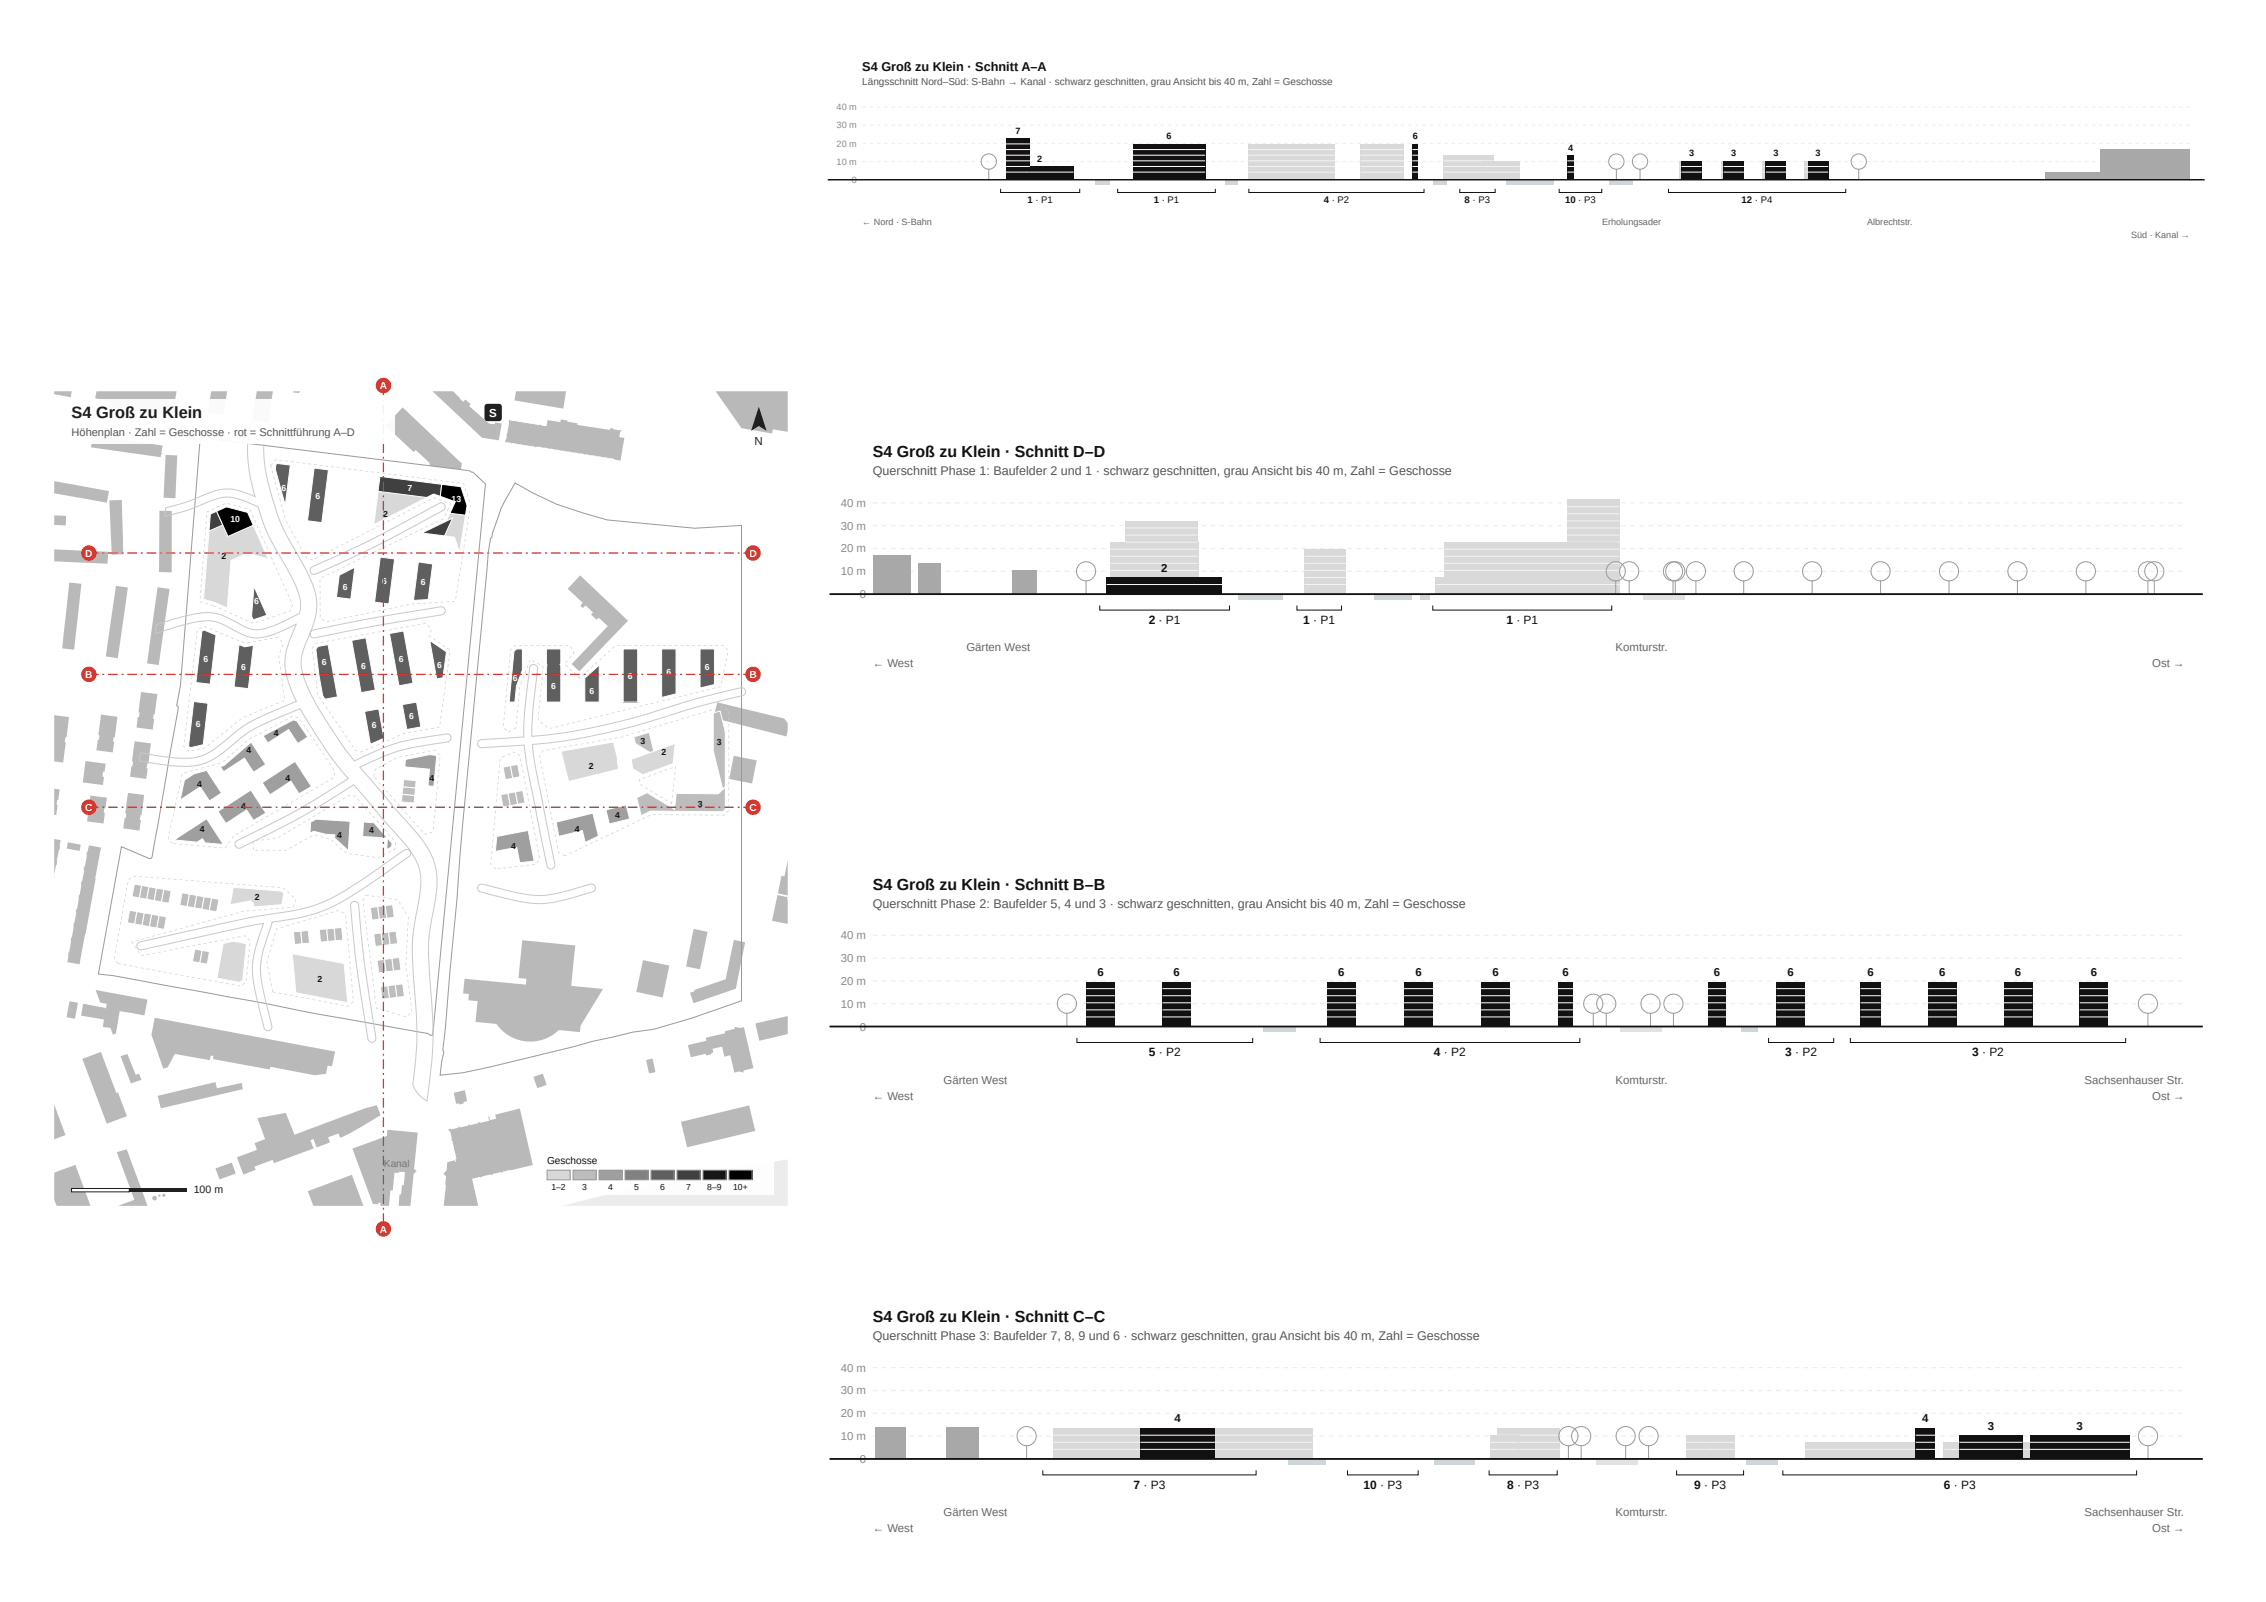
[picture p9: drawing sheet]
<svg xmlns="http://www.w3.org/2000/svg" width="420mm" height="297mm" viewBox="0 0 420 297" stroke-linecap="round" stroke-linejoin="round" font-family="sans-serif">
<defs><g id="words">
<text font-size="3" fill="#1d1d1b" x="13.3" y="77.5">S4 Groß zu Klein</text>
<g font-size="3" fill="#111">
<text x="161.9" y="84.8">S4 Groß zu Klein · Schnitt D–D</text>
<text x="161.9" y="164.9">S4 Groß zu Klein · Schnitt B–B</text>
<text x="161.9" y="245.1">S4 Groß zu Klein · Schnitt C–C</text>
</g>
<text font-size="2.4" fill="#111" x="159.9" y="13.1">S4 Groß zu Klein · Schnitt A–A</text>
<g font-size="2.3" fill="#555">
<text x="161.9" y="88.2">Querschnitt Phase 1: Baufelder 2 und 1 · schwarz geschnitten, grau Ansicht bis 40 m, Zahl = Geschosse</text>
<text x="161.9" y="168.3">Querschnitt Phase 2: Baufelder 5, 4 und 3 · schwarz geschnitten, grau Ansicht bis 40 m, Zahl = Geschosse</text>
<text x="161.9" y="248.5">Querschnitt Phase 3: Baufelder 7, 8, 9 und 6 · schwarz geschnitten, grau Ansicht bis 40 m, Zahl = Geschosse</text>
</g>
<g font-size="2.2" fill="#111">
<text x="213" y="115.6">2 · P1</text>
<text x="241.7" y="115.6">1 · P1</text>
<text x="279.3" y="115.6">1 · P1</text>
<text x="213" y="195.8">5 · P2</text>
<text x="265.9" y="195.8">4 · P2</text>
<text x="331" y="195.8">3 · P2</text>
<text x="365.7" y="195.8">3 · P2</text>
<text x="210.2" y="276">7 · P3</text>
<text x="252.9" y="276">10 · P3</text>
<text x="279.5" y="276">8 · P3</text>
<text x="314.2" y="276">9 · P3</text>
<text x="360.4" y="276">6 · P3</text>
</g>
<text font-size="2.1" fill="#fff" x="90.7" y="77.3">S</text>
<text font-size="2.1" fill="#555" x="13.3" y="80.8">Höhenplan · Zahl = Geschosse · rot = Schnittführung A–D</text>
<text font-size="2.1" fill="#1d1d1b" x="139.9" y="82.5">N</text>
<g font-size="2.1" fill="#8a8a8a">
<text x="155.9" y="94">40 m</text>
<text x="155.9" y="98.2">30 m</text>
<text x="155.9" y="106.7">10 m</text>
<text x="155.9" y="102.4">20 m</text>
<text x="159.4" y="110.9">0</text>
<text x="155.9" y="178.4">30 m</text>
<text x="155.9" y="174.1">40 m</text>
<text x="155.9" y="182.6">20 m</text>
<text x="155.9" y="186.8">10 m</text>
<text x="159.4" y="191.1">0</text>
<text x="155.9" y="254.3">40 m</text>
<text x="155.9" y="262.8">20 m</text>
<text x="155.9" y="258.5">30 m</text>
<text x="155.9" y="267">10 m</text>
<text x="159.4" y="271.2">0</text>
</g>
<g font-size="2.1" fill="#111">
<text x="215.3" y="106">2</text>
<text x="203.5" y="180.9">6</text>
<text x="217.6" y="180.9">6</text>
<text x="248.2" y="180.9">6</text>
<text x="262.5" y="180.9">6</text>
<text x="276.7" y="180.9">6</text>
<text x="289.7" y="180.9">6</text>
<text x="317.8" y="180.9">6</text>
<text x="331.5" y="180.9">6</text>
<text x="346.3" y="180.9">6</text>
<text x="359.6" y="180.9">6</text>
<text x="373.6" y="180.9">6</text>
<text x="387.7" y="180.9">6</text>
<text x="217.8" y="263.7">4</text>
<text x="356.4" y="263.7">4</text>
<text x="368.6" y="265">3</text>
<text x="385.1" y="265">3</text>
</g>
<g font-size="2.1" fill="#666">
<text x="161.9" y="123.7">← West</text>
<text x="179.2" y="120.7">Gärten West</text>
<text x="299.6" y="120.7">Komturstr.</text>
<text x="399.1" y="123.7">Ost →</text>
<text x="161.9" y="203.9">← West</text>
<text x="175" y="200.9">Gärten West</text>
<text x="299.6" y="200.9">Komturstr.</text>
<text x="386.6" y="200.9">Sachsenhauser Str.</text>
<text x="399.1" y="203.9">Ost →</text>
<text x="175" y="281.1">Gärten West</text>
<text x="299.6" y="281.1">Komturstr.</text>
<text x="386.6" y="281.1">Sachsenhauser Str.</text>
<text x="161.9" y="284">← West</text>
<text x="399.1" y="284">Ost →</text>
</g>
<text font-size="2" fill="#1d1d1b" x="35.9" y="221.2">100 m</text>
<text font-size="1.9" fill="#555" x="159.9" y="15.8">Längsschnitt Nord–Süd: S-Bahn → Kanal · schwarz geschnitten, grau Ansicht bis 40 m, Zahl = Geschosse</text>
<g font-size="1.9" fill="#fff">
<text x="70.4" y="72.2">A</text>
<text x="15.8" y="103.2">D</text>
<text x="139" y="103.2">D</text>
<text x="15.8" y="125.7">B</text>
<text x="139" y="125.7">B</text>
<text x="15.8" y="150.3">C</text>
<text x="139" y="150.3">C</text>
<text x="70.4" y="228.5">A</text>
</g>
<text font-size="1.9" fill="#111" x="101.4" y="215.9">Geschosse</text>
<text font-size="1.9" fill="#777" x="71.2" y="216.4">Kanal</text>
<g font-size="1.8" fill="#111">
<text x="190.5" y="37.7">1 · P1</text>
<text x="213.9" y="37.7">1 · P1</text>
<text x="245.5" y="37.7">4 · P2</text>
<text x="271.6" y="37.7">8 · P3</text>
<text x="290.2" y="37.7">10 · P3</text>
<text x="323" y="37.7">12 · P4</text>
</g>
<g font-size="1.7" fill="#8a8a8a">
<text x="155.1" y="23.8">30 m</text>
<text x="155.1" y="20.4">40 m</text>
<text x="155.1" y="27.2">20 m</text>
<text x="155.1" y="30.5">10 m</text>
<text x="157.9" y="33.9">0</text>
</g>
<g font-size="1.7" fill="#111">
<text x="188.3" y="24.8">7</text>
<text x="216.3" y="25.8">6</text>
<text x="262" y="25.8">6</text>
<text x="290.8" y="27.9">4</text>
<text x="313.2" y="29">3</text>
<text x="321" y="29">3</text>
<text x="328.8" y="29">3</text>
<text x="336.7" y="29">3</text>
<text x="192.3" y="30">2</text>
</g>
<g font-size="1.7" fill="#666">
<text x="159.9" y="41.8">← Nord · S-Bahn</text>
<text x="297.1" y="41.8">Erholungsader</text>
<text x="346.3" y="41.8">Albrechtstr.</text>
<text x="395.2" y="44.1">Süd · Kanal →</text>
</g>
<g font-size="1.6" fill="#fff">
<text x="52.2" y="91">6</text>
<text x="58.5" y="92.5">6</text>
<text x="75.6" y="91.1">7</text>
<text x="83.7" y="93.1">13</text>
<text x="42.7" y="96.8">10</text>
<text x="47.1" y="112">6</text>
<text x="63.5" y="109.3">6</text>
<text x="70.9" y="108.3">6</text>
<text x="78" y="108.5">6</text>
<text x="37.7" y="122.8">6</text>
<text x="44.7" y="124.3">6</text>
<text x="59.7" y="123.3">6</text>
<text x="67" y="124">6</text>
<text x="74" y="122.7">6</text>
<text x="81" y="123.9">6</text>
<text x="116.5" y="125.9">6</text>
<text x="123.6" y="125.1">6</text>
<text x="130.7" y="124.2">6</text>
<text x="95.1" y="126.3">6</text>
<text x="102.2" y="127.7">6</text>
<text x="109.3" y="128.6">6</text>
<text x="36.3" y="134.8">6</text>
<text x="69" y="135">6</text>
<text x="75.9" y="133.3">6</text>
</g>
<g font-size="1.6" fill="#111">
<text x="71.1" y="95.8">2</text>
<text x="41.1" y="103.7">2</text>
<text x="50.8" y="136.4">4</text>
<text x="118.8" y="137.9">3</text>
<text x="45.7" y="139.7">4</text>
<text x="109.2" y="142.5">2</text>
<text x="122.7" y="139.9">2</text>
<text x="132.9" y="138.1">3</text>
<text x="36.5" y="145.9">4</text>
<text x="52.9" y="144.7">4</text>
<text x="79.6" y="144.8">4</text>
<text x="129.4" y="149.6">3</text>
<text x="37.1" y="154.3">4</text>
<text x="44.8" y="150.1">4</text>
<text x="62.5" y="155.3">4</text>
<text x="68.5" y="154.4">4</text>
<text x="106.6" y="154.3">4</text>
<text x="114.1" y="151.6">4</text>
<text x="94.8" y="157.5">4</text>
<text x="47.3" y="166.9">2</text>
<text x="58.9" y="182">2</text>
<text x="102.2" y="220.7">1–2</text>
<text x="108" y="220.7">3</text>
<text x="112.8" y="220.7">4</text>
<text x="117.6" y="220.7">5</text>
<text x="122.4" y="220.7">6</text>
<text x="127.2" y="220.7">7</text>
<text x="131.2" y="220.7">8–9</text>
<text x="136" y="220.7">10+</text>
</g>
</g></defs>
<path d="M104.4 223.6l9.8-2.5a295.7 295.7 0 0 1 31.9-6.1v8.6z" fill="#ececec"/>
<g fill="#b9b9b9">
<path d="M10.1 217.4l3.9-1.4 2.8 7.6h-6.3l-.4-1.2zM21.7 213.6l1.8-.5 3.9 10.5h-5.5l3-1.1zM10.1 204.8l2 5.6-2 .8zM12.9 185.6l1.6 .3-.6 3-1.6-.3zM16.5 156.7l2.2 .4-4 21.7-2.2-.4 1.1-6.7 .6-2.5h-.1l.5-2.6v-.7h.1l.4-2.5h.1l.4-2h-.1l.1-.7h.1l.4-2.1-.1-.1 .1-.6h.2zM10.1 155.5l1.2 .3-.3 1.1h.2l-.3 .6-.4 2.9h-.1l-.3 1.7zM10.1 162.4v.3zM12.6 156.2l2.4 .4-.2 1.2-2.4-.5zM10.1 146.2l1 .2-.3 1.9h-.2l-.1 .9 .2 .1-.3 1.8h-.3zM10.1 132.6l2.7 .4-.5 3.6-.2 .1-.1 .9 .2 .1-.5 3.7-1.6-.2zM12.9 108l2.2 .2-1.4 12.3-2.2-.3zM10.1 101.9l10 .4-.2 2.2-9.8-.4zM10.1 95.6h2.1v1.8l-2.1-.1zM10.1 89.2l10.1 1.8-.4 2.2-9.7-1.7zM10.1 72.5h3.2l-.2 1.1-3-.5zM15.3 196.3l3.4-1.3 2.9 7.6 .3-.1 1.6 4.4-3.7 1.4zM17.7 183.5l9.7 1.8-.6 3-4.6-.8-.7 4.1-.6 .2-.4-1.2-1.4-.2 .2-1.4-4.3-.7 .4-2.2 4.2 .8v.1l.2-.9-1.2-.2zM16.8 147.5l3 .4-.2 2-.2-.1-.2 .9h.2l-.2 2-3.1-.4 .3-2h.2l.1-.8h-.2zM15.9 141.1l3.7 .5-.2 1.5h-.3l-.1 .9h.3l-.2 1.5-3.7-.4zM18.7 132.5l3.1 .4-.5 3.8h-.2l-.1 .8h.2l-.3 2-3-.4 .2-2 .2 .1 .2-.9h-.3v-.1zM21.5 108.6l2.2 .3-1.8 13.1-2.3-.3zM17.2 80.7l13 1.9-.3 1.4h.2v.2h-.2l-.1 .6-12.9-1.9zM22.4 195.8l1.2-.4 1.6 3.9 .6-.2 .4 1.1-1.9 .7zM23.7 147l3 .4-.5 3.8-.2-.1-.1 .9 .2 .1-.2 1.9-3-.4 .2-2 .2 .1 .1-.9h-.2zM25 137.4l3 .4-.5 3.7-.2 .1-.1 .8 .2 .2-.3 1.8-3-.4 .3-1.9h.2l.1-.9h-.2zM26.2 128.3l3 .4-.5 3.7h-.2l-.1 .9h.2l-.3 2-3-.4 .3-2 .2 .1 .1-.9h-.2zM20.3 92.8l2.3-.1 .3 10-2.2 .1zM17.9 72.5h14.8l-.6 3.8-2.9-.5-.1 1-8.7-1.4 .1-1.1-2.8-.4zM57.1 220.8l8.1-3 2.2 5.8h-9.3zM28.2 222.1a.45 .45 0 0 1 .9 0 .45 .45 0 0 1-.9 0zM29.4 221.7a.2 .2 0 0 1 .4 0 .2 .2 0 0 1-.4 0zM30.1 221.6a.3 .3 0 0 1 .6 0 .3 .3 0 0 1-.6 0zM65.4 213l6.3-2.4 .2-1.1 5.6 .5-.7 6.8h.2l.3 .4-.6 .4-.6 6h-2.2l.2-2.2 .3 .1 .1-1.8 .4 .1 .2-2.5-1.1-.1v.3l-.8-.1-.4 3.3h-.4l-.3 2.9h-1.6l.1-.6h-.4v.3l-1.1-.1zM40 216.6l3-1.1 .7 2.1-3 1.1zM47.7 207.3l5.3-1 1.6 4.1 12.9-4.9 2.4-.6 .7 1.9a49.7 49.7 0 0 1-7.5 4.2l-.3-.8-2 .6 .4 1-2.5 .9-.6-1.5-.5 .2 .5 1.5-7.3 2.8-.2-.7-3.4 1.3 .2 .6-2.3 .9-1.2-3.2 3.7-1.4-.4-1.3 2-.7zM29.2 203.2l10.8-2.6 .2 1.2 4.6-1 .2 1.1-15.2 3.6zM28.7 188.7l33.4 6.3-.5 2.7-.8-.1-.3 1.5-2.1 .3-8.3-1.6-.1 .5-10.5-1.9 .1-.6-.5-.1-.2 .9-6.5-1.2-1.3 2.5-.8 .2-2.2-6.2zM29.2 108.9l2.2 .3-2 14.1-2.1-.3zM29.6 94.7h2.2v11.4h-2.3zM30.7 84.3l2.2 .1-.4 8-2.2-.1zM33.5 78.8l.6 .2-.2 1-.6-.2zM47.6 72.5h3l-.9 5.9-3-.5zM39.2 72.5h2.9l-.7 4.5-2.9-.5zM54.4 72.5h1.3l-.3 .4-1.1-.2zM83.2 209.3l.4-.1v.2l1.4-.3-.1-.2 .3-.1 .1 .2 1.6-.3-.1-.2h.3v.1l1.6-.4v-.1l.3-.1v.2l1.7-.4-.2-.8h.2l.2 .7 1.1-.3-.2-.7 4.6-1.2 2.4 10.5-5.6 1.2v.1l-.3 .1v-.1l-1.6 .4v.1l-.3 .1v-.2l-1.7 .4 .1 .1-.3 .1v-.1l-1.6 .3 1.2 5.1h-6.4l.4-4-.1 .1 .1-1.6-.5-.5 .6-.6 .2-1.5 1.3-.4 .1 .3h.2l-.1-.5h.1l-.4-1.7-.3-1.8h-.2v-.2h.1l-.3-1.5h-.2zM126.3 208l12.6-3.1 1.2 4.8-12.7 3zM84.1 202.6l2.1-.5 .4 2.1-.6 .1v.3l-.9 .2v-.3l-.5 .2zM98.9 199.7l1.8-.6 .7 2-1.8 .6zM119.8 196.5l1.1-.2h.1l.5 2.3v.2l-1 .2-.2-.1zM127.6 193.8l3.4-.9-.1-.5 3.6-.8-.1-.4 1.8-.4 .1-.4 .8 .2 .8-.2 1.8 7.6-1.8 .5-.1 .4-.7-.3-.9 .3-.8-3.3-1.1 .3-.4-1.8-1.8 .3 .2 .7-.4 .1v.2l-.9 .3-.1-.3-2.8 .6zM140.1 189.8l6-1.4v3.3l-5.3 1.3zM144.2 165.9l1.8 .4 .1 5-2.9-.6zM146.1 159.5v6.5l-1.9-.4 .7-3.2 .6 .1zM136.1 140.1l4.2 .9-.8 4.3-4.3-.9zM133 130.2l12.4 3 .7 .9v1.3l-.3 1.1-13.5-3.4zM94.4 77.8l6.9 1.2 .3-1.1 2.3 .4 .1-.5 1.2 .2v.2l1.9 .3v.3l6 .9 .1-.4 .5 .2v.1l1.6 .2-.1 .2h-.2l-.2 1h.2l-.1 .1 .3 .1v-.2l.1 .2h.4v-.1h.1l-.7 4.3-1.1-.2-.2-.2-10-1.5-2.1-.4-2.1-.3-.2 .1-4.5-.8v.1l-.1-.1-1.1-.1 .2-.5zM74.7 75.5l11 10.5-.2 1.1-5.8-.8v-.5l-2.6-2.4-.4 .4-5.2-4.8zM80.2 72.5h3.8l1.9 2 .4-.4 1 .8-.3 .4 3.7 3.2 1.1 .2v-.4l1.2 .2-.5 3.1-3.1-.4zM132.7 72.5h13.4v7.6l-2.8-.5-.1 .8-5.7-1zM95.7 72.5h9.3l-.6 3.3-9-1.6z"/>
<path d="M86.1 181.5l11.4 1.1 .1-1.1-1.5-.2 .7-7 9.9 1-.8 7.5 5.9 .6-4.1 6.8-.2 1.2-3.9-.4a7.5 7.5 0 0 1-11.5-1.2l-3.9-.3 .4-3.9-1.8-.2 .2-1.1-1.1-.1zM119.2 178l4.9 1-1.2 5.9-4.9-1zM136.1 174.3l2.1 .4-1.8 8.6-7.8 2.7-.6-1.9 .8-.3-.1-.2 5.9-2zM128.6 172.2l2.6 .6-1.4 6.9-2.6-.5zM107.6 106.7l8.9 8.4-9.1 9.4-1.4-1.4 6.7-7-1.7-1.6-.4 .4-1-1 .4-.4-1.4-1.3-.4 .4-.2 .1-.3-.3 .4-.7-2.8-2.6z"/>
</g>
<path d="M37.1 81.1l50 6.2 .4 .2h.2l2.3 2.3-9.8 102.1-.2 .1-.3-.1-.4-.3-19.8-3.5-10.8-2.2-15-2.7a198.9 198.9 0 0 0-15.5-2.6l4.3-23.6 5.2 2.2a.4 .4 0 0 0 .5-.4l4.9-27.5-.1-.3-.2-.2 .7-3.6zM95.5 89.5a45.6 45.6 0 0 0 12.9 5.7l4.3 1.2 16.1 1.5 8.7-.5v88.2a176.9 176.9 0 0 1-16.3 5.2 31.5 31.5 0 0 0-7 1.3 53.2 53.2 0 0 0-7.6 1.9l-15.8 3.8a46 46 0 0 1-9.2 1.5l.3-2.6 .4-1.6-.2-.4 2.6-28a1022.8 1022.8 0 0 1 3.4-38.1l2.2-22.6a34.4 34.4 0 0 1 .7-6.2l.2-.2 .1-.8 1.6-4.5z" fill="none" stroke="#9a9a9a" stroke-width=".19"/>
<path d="M47.1 77l3.1 .3-.3 .8a18.4 18.4 0 0 0-.2 11.4 39.6 39.6 0 0 0 5.6 13.5l.7 1.3a16.5 16.5 0 0 1 2.7 8.1 18.9 18.9 0 0 1-2 6.8 8.1 8.1 0 0 0 .1 7.6 74.6 74.6 0 0 0 8.9 14.3 39 39 0 0 1 12.1-4.3l5-.7a.74 .74 0 0 1 .8 .6 .74 .74 0 0 1-.6 .8l-.5 .1a40.6 40.6 0 0 0-13.4 3.5l-2.4 1.2 8.7 10a19.9 19.9 0 0 1 5.3 8.2 19 19 0 0 1-.4 8.7 32.3 32.3 0 0 0-.6 11.7 85.3 85.3 0 0 1 .5 14.4l-1 8.8-.2-.1a5.5 5.5 0 0 1-2.5-3 64.9 64.9 0 0 0 .3-18.5 40.8 40.8 0 0 1 .8-15.1l.3-2.3a9.6 9.6 0 0 0-2.5-8.2l-4.7-5.3-5.1-6.1-3.5 2.2a130.1 130.1 0 0 1-17.8 9.6 .76 .76 0 0 1-.7-.6 .76 .76 0 0 1 .4-.9 143.1 143.1 0 0 0 20.6-11.5 74.5 74.5 0 0 1-8.9-12.9l-2.6 1.1a34.1 34.1 0 0 0-8.5 4.4l-1.5 1.2a13.5 13.5 0 0 1-7.2 3.9 39.8 39.8 0 0 1-10-.9l.2-1.5h.4a37.1 37.1 0 0 0 9.2 .9 12.1 12.1 0 0 0 6.4-3.5 24.2 24.2 0 0 1 8.6-5.2l4.3-1.8-.4-.7a13.9 13.9 0 0 1-1.7-7.8 25.8 25.8 0 0 1 2-5.8 18.1 18.1 0 0 1-7.4 2.6 10 10 0 0 1-4.6-1.7 8.2 8.2 0 0 0-7.4-1.1l-6.6 2 .1-1.7 .2-.1a35.2 35.2 0 0 1 9.4-2.1 11.9 11.9 0 0 1 5.8 2.1 5.7 5.7 0 0 0 6.1 .4l5.1-2.4a7.7 7.7 0 0 0-1-5.6l-2.7-4.9a31.5 31.5 0 0 1-4-9.2 17 17 0 0 0-5.7-1.9 19.4 19.4 0 0 0-6.3 2.1l-5.3 1.5 .1-1.5a53.9 53.9 0 0 0 8.7-3 8.4 8.4 0 0 1 6.6 .3l1.3 .6a26.3 26.3 0 0 1-1-12.6zM57.7 105.2l.2-.1a247.1 247.1 0 0 0 23.8-11.9 .75 .75 0 0 1 .8 .5 .75 .75 0 0 1-.3 .9l-2.4 1.3a183.5 183.5 0 0 1-21.6 10.6 .76 .76 0 0 1-.6-.5 .76 .76 0 0 1 .1-.8zM57.7 117l.9-.3 9.2-1.9 13.9-2.3a.74 .74 0 0 1 .8 .6 .74 .74 0 0 1-.6 .9l-12.8 2.1-10.7 2.2a.75 .75 0 0 1-.8-.4 .75 .75 0 0 1 .1-.9zM98.4 123.4a.76 .76 0 0 1 .9-.1 .76 .76 0 0 1 .4 .7l-.4 3.4a66.6 66.6 0 0 0-.7 9.1 120.6 120.6 0 0 0 28.2-6.3l3.7-1 6.8-1.7a.75 .75 0 0 1 .9 .6 .75 .75 0 0 1-.5 .9l-.4 .1a176.5 176.5 0 0 0-17.7 4.9 105.1 105.1 0 0 1-20.9 4l.8 5.2 3.4 17a.75 .75 0 0 1-.6 .9 .75 .75 0 0 1-.9-.6l-2.1-10.7a96.9 96.9 0 0 1-2.1-11.7l-7.8 .5a.75 .75 0 0 1-.8-.7 .75 .75 0 0 1 .7-.8l7.8-.5a88.9 88.9 0 0 1 1.2-13.1zM25.6 174.8l.3-.2 2.2-.5a361.1 361.1 0 0 1 22.5-4.7 30.5 30.5 0 0 0 16.4-6.2l8-5.6a.75 .75 0 0 1 1 .2 .75 .75 0 0 1-.2 1.1 142.6 142.6 0 0 1-13.8 9 33.3 33.3 0 0 1-11.6 3.1l-.5 1.8a18.2 18.2 0 0 0-1.5 8.5l.6 3 1.4 5.9a.75 .75 0 0 1-.6 .9 .75 .75 0 0 1-.9-.6l-.1-.5a50.4 50.4 0 0 1-2-10.4 29.2 29.2 0 0 1 2.1-8.4l-3.3 .6-19.3 4.3a.74 .74 0 0 1-.8-.4 .74 .74 0 0 1 .1-.9zM65.2 167.3a.76 .76 0 0 1 .8-.1 .76 .76 0 0 1 .5 .6v.5a266.4 266.4 0 0 0 3.2 24.4 .75 .75 0 0 1-.8 .5 .75 .75 0 0 1-.7-.6l-.1-.7a193.5 193.5 0 0 1-3.1-24.3zM88.7 164.2l.3-.2 .4-.1 2 .5a33.5 33.5 0 0 0 9.4 1.6 67.6 67.6 0 0 0 8.7-2.1 .76 .76 0 0 1 .9 .6 .76 .76 0 0 1-.6 .9 39 39 0 0 1-9.8 2.1 50.9 50.9 0 0 1-11.2-2.3l-.2-.5z" fill="none" stroke="#c9c9c9" stroke-width=".19"/>
<g fill="#cfcfcf">
<path d="M51.1 85.2h.2v.1l-.2-.1-.2 .3h-.1zM51.8 85.2l.6 .1-.1 .1h-.5zM52.9 85.4h.5v.2l-.5-.1zM54 85.5l.5 .1v.1l-.6-.1zM55 85.7h.5v.1h-.5zM56.1 85.8l.5 .1v.1l-.5-.1zM57.1 85.9l.6 .1v.1l-.6-.1zM58.2 86.1h.5v.1h-.5zM59.3 86.2l.5 .1v.1l-.5-.1zM60.3 86.3l.6 .1-.1 .1h-.5zM61.4 86.5h.5v.2l-.5-.1zM62.5 86.6l.5 .1v.1l-.6-.1zM63.5 86.7l.5 .1v.1h-.5zM64.6 86.9h.5v.2l-.5-.1zM65.6 87l.6 .1v.1l-.6-.1zM66.7 87.1l.5 .1v.1h-.5zM67.8 87.3h.5v.2l-.6-.1zM68.8 87.4l.6 .1-.1 .1-.5-.1zM69.9 87.5l.5 .1v.1h-.5zM71 87.7h.5v.2l-.6-.1zM72 87.8l.5 .1v.1l-.5-.1zM73.1 87.9l.5 .1v.1h-.5zM74.1 88.1h.6v.2l-.6-.1zM75.2 88.2l.5 .1v.1l-.5-.1zM76.3 88.4h.5v.1h-.6zM77.3 88.5l.6 .1-.1 .1-.5-.1zM78.4 88.6l.5 .1v.1l-.5-.1zM79.5 88.8h.5v.1h-.6zM80.5 88.9l.5 .1v.1l-.5-.1zM81.6 89l.5 .1v.1h-.5zM82.6 89.2h.6v.2l-.6-.1zM83.7 89.3l.5 .1v.1l-.5-.1zM84.8 89.4l.5 .1v.1h-.6zM85.8 89.6h.2l.1 .4h-.1v-.4l-.2 .1zM86.2 90.5h.1l.2 .5-.1 .1zM86.5 91.6l.1-.1 .2 .5-.1 .1zM86.9 92.6l.1-.1 .1 .5-.1 .1zM87.2 93.6h.1v.5h-.2zM87.1 94.6h.1l-.1 .6h-.1zM86.9 95.7h.1l-.1 .5h-.1zM86.7 96.7l.1 .1v.5h-.2zM86.5 97.8h.2l-.1 .5h-.1zM86.4 98.9h.1l-.1 .5h-.1zM86.2 99.9h.1v.6l-.2-.1zM86 101h.2l-.1 .5h-.1zM85.9 102h.1l-.1 .6h-.1zM85.7 103.1h.1l-.1 .5h-.1zM85.5 104.1l.2 .1-.1 .5h-.1zM85.4 105.2h.1l-.1 .5h-.1zM85.2 106.3h.1l-.1 .5h-.1zM85 107.3h.2l-.1 .6-.1-.1zM84.9 108.4h.1l-.1 .5h-.1zM84.7 109.4h.1l-.1 .6h-.1zM84.5 110.5h.2l-.1 .5h-.2zM83.8 111.5l.6-.1v.1l-.6 .1zM82.8 111.5h.5v.1h-.5zM81.7 111.6h.5v.1h-.5zM80.6 111.7l.5-.1 .1 .2h-.6zM79.5 111.7h.6v.1l-.5 .1zM78.5 111.8h.5v.1h-.5zM77.4 111.9l.5-.1v.2h-.5zM76.3 111.9h.6v.1l-.6 .1zM75.3 112.1l.5-.1v.1l-.5 .1zM74.2 112.3l.6-.1v.2l-.5 .1zM73.2 112.6l.5-.1v.1l-.5 .1zM72.1 112.8l.6-.1v.1l-.5 .1zM71.1 113l.5-.1v.1l-.5 .1zM70 113.2l.6-.1v.1l-.5 .1zM69 113.4l.5-.1v.2l-.5 .1zM67.9 113.7l.6-.1v.1l-.5 .1zM66.9 113.9l.5-.1v.1l-.5 .1zM65.8 114.1l.6-.1v.1l-.5 .1zM64.8 114.3l.5-.1v.1l-.5 .1zM63.7 114.5l.6-.1v.1l-.5 .2zM62.7 114.8l.5-.2v.2l-.5 .1zM61.6 115l.6-.1v.1l-.5 .1zM60.6 115.2l.5-.1v.1l-.5 .1zM59.8 114.7l.4 .4-.1 .1-.4-.4zM59.3 113.9h.1v.5h-.1zM59.3 112.8h.1v.5l-.1 .1zM59.3 111.7h.1v.6h-.1zM59.3 110.7h.1v.5h-.1zM59.3 109.6h.1v.5h-.1zM59.3 108.5h.1v.6h-.1zM59.3 107.5h.1v.5h-.1zM59.6 107l.5-.2v.1l-.5 .3zM60.6 106.6l.4-.3 .1 .2-.5 .2zM61.5 106.1l.5-.2 .1 .1-.5 .2zM62.5 105.6l.5-.2v.1l-.5 .3zM63.4 105.2l.5-.3 .1 .2-.5 .2zM64.4 104.7l.5-.2v.1l-.4 .2zM65.4 104.2l.5-.2v.1l-.5 .3zM66.3 103.8l.5-.3 .1 .2-.5 .2zM67.3 103.3l.5-.2v.1l-.4 .2zM68.3 102.8l.4-.2 .1 .1-.5 .3zM69.2 102.4l.5-.3 .1 .2-.5 .2zM70.2 101.9l.5-.2v.1l-.5 .2zM71.2 101.4l.4-.2 .1 .1-.5 .3zM72.1 101l.5-.3 .1 .2-.5 .2zM73.1 100.5l.5-.2v.1l-.5 .2zM74.1 100.1l.4-.3 .1 .1-.5 .3zM75 99.6l.5-.2 .1 .1-.5 .2zM76 99.1l.5-.2v.1l-.5 .2zM76.9 98.7l.5-.3 .1 .1-.5 .3zM77.9 98.2l.5-.2v.1l-.4 .2zM78.9 97.7l.5-.2v.1l-.5 .2zM79.8 97.3l.5-.3 .1 .1-.5 .3zM80.8 96.8l.5-.2v.1l-.4 .2zM81.8 96.3l.4-.2 .1 .1-.5 .2zM82.7 95.1l.1 .1-.2 .5-.2-.1zM83.1 94.2h.1l-.2 .5h-.1zM83.4 93.3h.2l-.2 .4h-.1l.2-.3h-.1zM82.4 92.9l.5 .2v.1l-.5-.2zM81.4 92.6l.5 .1-.1 .1-.5-.1zM80.3 92.3l.6 .1-.1 .1zM79.4 92.8l.5-.3v.1l-.5 .3zM78.4 93.3l.5-.3 .1 .1-.5 .3zM77.5 93.8l.4-.3 .1 .1-.5 .3zM76.5 94.2l.5-.2 .1 .1-.5 .3zM75.6 94.7l.4-.2 .1 .1-.5 .2zM74.6 95.2l.5-.2v.1l-.4 .2zM73.7 95.7l.4-.2 .1 .1-.5 .2zM72.7 96.2l.5-.2v.1l-.4 .2zM71.8 96.7l.4-.3 .1 .2-.5 .2zM70.8 97.2l.5-.3v.1l-.4 .3zM69.9 97.7l.4-.3 .1 .1-.5 .3zM68.9 98.2l.5-.3v.1l-.4 .3zM67.9 98.6l.5-.2 .1 .1-.5 .3zM67 99.1l.5-.2v.1l-.5 .2zM66 99.6l.5-.2 .1 .1-.5 .2zM65.1 100.1l.5-.2v.1l-.5 .2zM64.1 100.6l.5-.2 .1 .1-.5 .2zM63.2 101.1l.5-.3v.2l-.5 .2zM62.2 101.6l.5-.3 .1 .1-.5 .3zM61.3 102.1l.5-.3v.1l-.5 .3zM60.3 102.6l.5-.3 .1 .1-.5 .3zM59.4 103l.4-.2 .1 .1-.5 .3zM58.4 103.5l.5-.2 .1 .1-.5 .2zM57.5 103.6l.5 .3-.6-.2zM56.6 103.2l.1-.1 .2 .5zM56.1 102.2h.1l.2 .4-.1 .1zM55.5 101.3l.2-.1 .2 .5-.1 .1zM55 100.3h.1l.3 .5h-.1zM54.5 99.4l.1-.1 .3 .5-.1 .1zM54 98.5l.1-.1 .3 .5h-.1zM53.5 97.5h.1l.3 .4-.1 .1zM53 96.6l.1-.1 .3 .5-.2 .1zM52.7 95.5h.1l.1 .5-.1 .1zM52.4 94.5h.1l.2 .5h-.2zM52.1 93.5l.1-.1 .2 .6h-.2zM51.8 92.5l.1-.1 .2 .5-.1 .1zM51.5 91.4h.2l.1 .5h-.1zM51.2 90.4h.2l.1 .5h-.1zM51 89.4l.1-.1 .1 .5-.1 .1zM50.7 88.3h.1l.1 .5h-.1zM50.4 87.3h.1l.2 .5h-.2zM50.5 85.9h.1l-.4 .4 .2 .4-.2 .1-.1-.5z"/>
<path d="M38.1 111.8l.5 .1-.1 .2-.5-.2zM37 111.5l.6 .2-.1 .1zM37.1 110.5h.1v.5h-.2zM37.2 109.4h.1v.5h-.2zM37.3 108.3h.1l-.1 .6h-.1zM37.3 107.3h.2l-.1 .5h-.1zM37.4 106.2h.2l-.1 .5h-.1zM37.5 105.1h.1v.6h-.1zM37.6 104.1h.1v.5h-.1zM37.7 103h.1v.5h-.2zM37.8 101.9h.1v.6h-.2zM37.9 100.9h.1l-.1 .5h-.1zM37.9 99.8h.2l-.1 .5h-.1zM38 98.7h.2l-.1 .6h-.1zM38.1 97.7h.1v.5h-.1zM38.2 96.6h.1v.5h-.1zM38.3 95.5h.1v.6h-.2zM38.3 94.8l.5-.2v.2l-.4 .1 .1 .1h-.2zM39.2 94.4l.5-.2 .1 .1-.5 .2zM40.2 94l.5-.2 .1 .1-.5 .2zM41.2 93.6l.5-.3v.1l-.5 .3zM42.2 93.3l.6 .1-.1 .2-.5-.2zM43.3 93.6l.5 .1v.1l-.6-.1zM44.3 93.9l.5 .1v.1l-.5-.1zM45.3 94.1l.6 .2-.1 .1-.5-.1zM46.4 94.4l.2 .5-.1 .1zM46.7 95.5l.2-.1 .2 .5-.1 .1zM47.2 96.4h.1l.2 .5h-.1zM47.6 97.4h.1l.2 .5h-.1zM48.1 98.4l.1-.1 .2 .5-.1 .1zM48.5 99.4l.1-.1 .2 .5-.1 .1zM48.9 100.4l.1-.1 .3 .5h-.2zM49.4 101.3h.1l.2 .5h-.1zM49.8 102.3h.1l.2 .4-.1 .1zM50.2 103.3l.1-.1 .3 .5-.1 .1zM50.7 104.3l.1-.1 .2 .5-.1 .1zM51.1 105.2h.1l.2 .5h-.1zM51.5 106.2h.2l.2 .5h-.1zM52 107.2l.1-.1 .2 .5-.1 .1zM52.4 108.2l.1-.1 .3 .5-.2 .1zM52.9 109.2l.1-.1 .2 .5h-.1zM53.3 110.1h.1l.2 .5h-.1zM53.7 111.1h.1l.3 .4-.1 .1zM54.2 112.1l.1 .1-.1 .4-.2-.1 .3-.3zM53.5 113.3h.3v-.3l.1 .1-.1 .2-.2 .1zM52.5 113.7l.5-.2v.1l-.5 .2zM51.5 114l.5-.2v.2l-.5 .1zM50.5 114.3l.5-.1v.1l-.5 .2zM49.5 114.7l.5-.2v.1l-.5 .2zM48.4 115l.5-.1 .1 .1-.5 .2zM47.4 115.4l.5-.2 .1 .1-.5 .2zM46.5 115.3l.5 .2-.1 .1-.5-.2zM45.5 114.8l.5 .3-.1 .1-.5-.2zM44.5 114.4l.5 .2v.1l-.5-.2zM43.5 114l.5 .2v.1l-.5-.2zM42.6 113.5l.5 .3-.1 .1-.5-.2zM41.6 113.1l.5 .2-.1 .1-.5-.2zM40.6 112.7l.5 .2-.1 .1-.4-.2zM39.6 112.2l.5 .3v.1l-.5-.2zM39.1 112.1l.5 .1v.2l-.5-.2z"/>
<path d="M94.2 135.7l.5-.3 .1 .1-.5 .3zM93.5 135.1l.1-.1 .3 .4v.1zM93.3 134l.2 .1-.1 .5h-.1zM93.4 133h.2l-.1 .5h-.1zM93.5 131.9h.2l-.1 .6-.1-.1zM93.6 130.8l.2 .1-.1 .5h-.1zM93.7 129.8h.2l-.1 .5h-.1zM93.8 128.7h.2l-.1 .6-.1-.1zM93.9 127.6l.2 .1-.1 .5h-.1zM94 126.6h.2l-.1 .5h-.1zM94.1 125.5h.2l-.1 .6-.1-.1zM94.2 124.4l.2 .1-.1 .5h-.1zM94.3 123.4h.2l-.1 .5h-.1zM94.4 122.3h.2l-.1 .6-.1-.1zM94.5 121.2l.2 .1-.1 .5h-.1zM94.6 120.4l.2-.2 .1 .1-.2 .1v.3h-.1zM95.2 119.9l.3-.3h.2v.1h-.2l-.2 .3zM96.2 119.6h.6v.1h-.6zM97.3 119.6h.6v.1h-.6zM98.4 119.6h.5v.1h-.5zM99.5 119.6h.5v.1h-.5zM100.5 119.6h.6v.1h-.6zM101.6 119.6h.5v.1h-.5zM102.7 119.6h.5v.1h-.5zM103.7 119.6h.6v.1h-.6zM104.8 119.6h.6v.1h-.6zM105.7 119.8h.2l.2 .5h-.1zM106.2 120.8l.1-.1 .2 .4-.2 .2-.1-.1 .2-.1zM105.9 121.6l.1 .1-.3 .4-.1-.1zM105.2 122.4l.1 .1-.3 .4h-.1zM104.9 123.3l.4 .3-.1 .1-.4-.4zM105.7 124l.4 .4-.1 .1-.4-.4zM106.5 124.7l.4 .4-.1 .1-.4-.4zM107.3 125.5l.2 .3 .1-.2v.1l-.1 .1-.3-.2zM108 125.2l.4-.3v.1l-.4 .3zM108.7 124.5l.4-.4 .1 .1-.4 .4zM109.5 123.8l.4-.4 .1 .1-.4 .4zM110.3 123.1l.4-.4 .1 .1-.4 .4zM111.1 122.3l.4-.3 .1 .1-.4 .3zM111.9 121.6l.4-.3 .1 .1-.4 .3zM112.7 120.9l.4-.4 .1 .1-.4 .4zM113.5 120.2l.4-.4 .1 .1-.4 .4zM114.4 119.6h.5v.1h-.5zM115.5 119.6h.5v.1h-.5zM116.5 119.6h.6v.1h-.6zM117.6 119.6h.6v.1h-.6zM118.7 119.6h.5v.1h-.5zM119.8 119.6h.5v.1h-.5zM120.8 119.6h.6v.1h-.6zM121.9 119.6h.5v.1h-.5zM123 119.6h.5v.1h-.5zM124 119.6h.6v.1h-.6zM125.1 119.6h.5v.1h-.5zM126.2 119.6h.5v.1h-.5zM127.3 119.6h.5v.1h-.5zM128.3 119.6h.6v.1h-.6zM129.4 119.6h.5v.1h-.5zM130.5 119.6h.5v.1h-.5zM131.5 119.6h.6v.1h-.6zM132.6 119.6h.5v.1h-.5zM133.7 119.6l.5 .1h-.5zM134.5 120.2l.1-.1 .4 .4-.1 .1zM134.9 121h.1l-.1 .5h-.1zM134.7 122l.1 .1-.1 .5h-.1zM134.5 123.1h.1l-.1 .5h-.1zM134.2 124.1l.2 .1-.1 .5h-.2zM134 125.2h.2l-.2 .5h-.1zM133.8 126.2l.1 .1-.1 .5h-.1zM133.1 127.4l.6-.1-.5 .2zM132.1 127.6l.5-.1v.1l-.5 .1zM131 127.9l.6-.2v.2l-.5 .1zM130 128.1l.5-.1 .1 .1-.6 .1zM129 128.4l.5-.1v.1l-.5 .1zM127.9 128.6l.5-.1 .1 .1-.5 .2zM126.9 128.9l.5-.1v.1l-.5 .1zM125.8 129.1l.6-.1v.1l-.5 .2zM124.8 129.4l.5-.1 .1 .1-.6 .1zM123.8 129.7l.5-.2v.1l-.5 .2zM122.7 129.9l.5-.1 .1 .1-.5 .1zM121.7 130.2l.5-.2v.2l-.5 .1zM120.6 130.4l.6-.1v.1l-.5 .1zM119.6 130.7l.5-.2 .1 .2-.6 .1zM118.6 130.9l.5-.1v.1l-.5 .1zM117.5 131.2l.5-.1 .1 .1-.5 .1zM116.5 131.4l.5-.1v.1l-.5 .2zM115.4 131.7l.6-.1v.1l-.5 .1zM114.4 131.9l.5-.1 .1 .1-.6 .2zM113.4 132.2l.5-.1v.1l-.5 .1zM112.3 132.5l.5-.2 .1 .1-.5 .2zM111.3 132.7l.5-.1v.1l-.5 .1zM110.2 133l.6-.2v.2l-.5 .1zM109.2 133.2l.5-.1 .1 .1-.6 .1zM108.2 133.5l.5-.2v.2l-.5 .1zM107.1 133.7l.5-.1 .1 .1-.5 .1zM106.1 134l.5-.1v.1l-.5 .1zM105 134.2l.6-.1v.1l-.5 .2zM104 134.5l.5-.1 .1 .1-.6 .1zM103 134.7l.5-.1v.1l-.5 .2zM101.9 135l.5-.1 .1 .1-.5 .1zM101.1 134.5l.4 .3-.1 .1-.4-.3zM100.3 133.8l.4 .3-.1 .1-.4-.3zM99.8 133h.1l-.1 .6zM99.9 131.9h.1l-.1 .6h-.1zM100 130.9h.1l-.1 .5h-.1zM100.1 129.8h.1l-.1 .5h-.1zM100.2 128.7h.1l-.1 .6h-.1zM100.3 127.7h.1l-.1 .5h-.1zM100.4 126.6h.1l-.1 .5h-.1zM100.5 125.5h.1l-.1 .6h-.1zM100.6 124.5h.1l-.1 .5h-.1zM100.6 123.4l.2 .1-.1 .4h-.1l.1-.4h-.1zM99.7 122.9l.4 .3v.1l-.5-.3zM98.7 122.4l.5 .3-.1 .1-.4-.3zM98.2 122.3l.1 .1-.2 .5-.1-.1zM97.8 123.3l.2 .1-.2 .5-.2-.1zM97.5 124.3l.1 .1-.2 .5-.1-.1zM97.1 125.3l.1 .1-.2 .5-.1-.1zM96.7 126.3l.1 .1-.2 .5-.1-.1zM96.3 127.4h.2l-.1 .5h-.1zM96.2 128.4h.2l-.1 .6h-.1zM96.1 129.5h.2l-.1 .5h-.1zM96 130.6h.2l-.1 .5h-.1zM95.9 131.6h.2l-.1 .6h-.1zM95.8 132.7h.2l-.1 .5h-.1zM95.7 133.8h.2l-.1 .5h-.1zM95.2 135.1l.6-.3-.1 .2-.5 .2z"/>
<path d="M58.7 127.2h.1v.5h-.1zM58.5 126.1h.2v.6h-.1zM58.4 125.1h.1l.1 .5h-.1zM58.3 124h.1l.1 .5h-.2zM58.2 123l.1-.1v.6h-.1zM58 121.9h.2v.5h-.1zM57.9 120.8h.1l.1 .5-.1 .1zM58.1 119.8l.1 .1-.4 .4zM58.6 119.2l.3-.1v.2h-.3l-.1 .1h-.1zM59.4 119l.6-.1v.2l-.5 .1zM60.5 118.9l.5-.1 .1 .1-.6 .1zM61.6 118.7l.5-.1v.1l-.5 .1zM62.6 118.5l.5-.1 .1 .1-.6 .1zM63.7 118.3l.5-.1v.1l-.5 .1zM64.7 118.1l.5-.1 .1 .1-.6 .1zM65.8 117.9l.5-.1v.1l-.5 .1zM66.8 117.7l.6-.1v.1l-.6 .1zM67.9 117.5l.5-.1v.1l-.5 .1zM68.9 117.3l.6-.1v.2l-.5 .1zM70 117.1l.5-.1v.2l-.5 .1zM71 116.9h.6v.1l-.5 .1zM72.1 116.8l.5-.1v.1l-.5 .1zM73.1 116.6l.6-.1v.1l-.5 .1zM74.2 116.4l.5-.1 .1 .1-.6 .1zM75.3 116.2l.5-.1v.1l-.5 .1zM76.3 116l.5-.1 .1 .1-.6 .1zM77.4 115.8l.5-.1v.1l-.5 .1zM78.4 115.6l.5-.1 .1 .1-.6 .1zM79.3 116l.1-.1 .3 .4-.1 .1zM79.9 116.7l.1 .1-.2 .5-.1-.1zM79.5 117.7l.4 .3v.1l-.4-.2zM80.4 118.3l.4 .3-.1 .1-.4-.3zM81.3 118.9l.4 .3-.1 .2-.4-.4zM82.1 119.5l.5 .4-.1 .1-.4-.3zM83 120.2l.5 .3-.1 .1-.4-.3zM83.4 121h.1l-.1 .5h-.1zM83.2 122.1h.1v.5h-.2zM83.1 123.1h.1l-.1 .6h-.1zM82.9 124.2h.1v.5h-.2zM82.8 125.2l.1 .1-.1 .5h-.1zM82.6 126.3h.1v.6l-.1-.1zM82.5 127.4h.1l-.1 .5h-.1zM82.3 128.4h.2l-.1 .6h-.1zM82.2 129.5h.1l-.1 .5h-.1zM82 130.5l.2 .1-.1 .5h-.1zM81.9 131.6h.1l-.1 .6-.1-.1zM81.7 132.7h.2l-.1 .5h-.1zM81.6 133.7h.1l-.1 .6h-.1zM81 134.8l.5-.1v.2h-.5zM79.9 135l.5-.1 .1 .1-.6 .1zM78.9 135.2l.5-.1v.1l-.5 .1zM77.8 135.4l.5-.1 .1 .1-.6 .1zM76.7 135.6l.6-.1v.1l-.5 .1zM75.7 135.8l.5-.1v.1l-.5 .1zM74.6 136l.6-.1v.1l-.5 .1zM73.7 136.4l.4-.2 .1 .1-.5 .3zM72.7 136.9l.5-.2v.1l-.5 .2zM71.7 137.3l.5-.2v.1l-.5 .2zM70.7 137.7l.5-.2 .1 .1-.5 .2zM69.7 138.2l.5-.2 .1 .1-.5 .2zM68.7 138.6l.5-.2 .1 .1-.5 .2zM67.8 139l.5-.2v.1l-.5 .2zM66.8 139.3l.2 .1 .3-.2v.2l-.3 .1-.2-.1zM65.8 139l.1-.1v.2l.4 .1v.1zM65.2 138.1h.1l.3 .4-.1 .1zM64.6 137.2h.1l.3 .4-.1 .1zM64 136.4l.1-.1 .3 .4-.1 .1zM63.4 135.5l.1-.1 .3 .4-.1 .1zM62.8 134.6l.1-.1 .3 .5h-.1zM62.2 133.7l.1-.1 .3 .5h-.1zM61.6 132.8h.1l.3 .4-.1 .1zM61 131.9h.1l.3 .4-.1 .1zM60.4 131h.1l.3 .4-.1 .1zM59.8 130.2l.1-.1 .3 .4-.1 .1zM59.2 129.3l.1-.1 .3 .5h-.1zM58.8 128.3h.1l.1 .5h-.1z"/>
<path d="M34 138.2h.2l-.1 .2 .2 .2-.3-.2zM34.2 137.1h.1l-.1 .5h-.1zM34.3 136h.1v.6h-.2zM34.4 135h.1v.5h-.1zM34.5 133.9h.2l-.1 .6-.1-.1zM34.7 132.8l.1 .1-.1 .5h-.1zM34.8 131.8h.1l-.1 .5h-.1zM34.9 130.7h.1v.6l-.2-.1zM35 129.7h.2l-.1 .5h-.1zM35.2 128.6h.1l-.1 .5h-.1zM35.3 127.5h.1l-.1 .6h-.1zM35.4 126.5h.1v.5h-.2zM35.5 125.4h.2l-.1 .5h-.1zM35.7 124.3h.1l-.1 .6h-.1zM35.8 123.3h.1l-.1 .5h-.1zM35.9 122.2h.1v.6l-.2-.1zM36 121.1l.2 .1-.1 .5h-.1zM36.2 120.1h.1l-.1 .5h-.1zM36.3 119h.1l-.1 .6-.1-.1zM36.4 117.9l.1 .1v.5h-.2zM36.5 116.9h.1v.5h-.1zM36.9 116.5l.5-.3 .1 .2-.5 .2zM37.9 116.1l.5 .2v.1l-.5-.2zM38.9 116.5l.5 .2v.1l-.5-.2zM39.9 116.9l.5 .2-.1 .1-.5-.2zM40.9 117.3l.5 .2-.1 .1-.5-.2zM41.9 117.7l.5 .2-.1 .1-.5-.2zM42.9 118.1l.5 .2-.1 .1-.5-.2zM43.9 118.5l.4 .2v.2l-.5-.2zM44.8 118.9l.5 .3v.1l-.5-.2zM45.8 119.1l.5-.1 .1 .2-.6 .1zM46.9 118.9h.5v.1l-.5 .1zM47.9 118.8l.6-.1v.1l-.5 .1zM49 118.6l.5-.1v.1l-.5 .1zM50 118.4l.6-.1v.1l-.5 .1zM51.1 118.2h.6l-.6 .1zM51.9 118.7l.1-.1 .3 .4-.1 .1zM52.4 119.5h.1l-.2 .5h-.1zM52 120.5h.1l-.2 .5h-.1zM51.6 121.5h.2v.5h-.1zM51.8 122.6h.1l.1 .5h-.2zM51.9 123.6h.1l.1 .6h-.1zM52 124.7h.2v.5h-.1zM52.2 125.8l.1-.1 .1 .6h-.1zM52.3 126.8h.2v.5l-.1 .1zM52.5 127.9h.1l.1 .5h-.2zM52.6 128.9h.1l.1 .6h-.1zM52.1 130l.5-.2 .1 .2-.5 .2zM51.1 130.5l.5-.3 .1 .2-.5 .2zM50.1 130.9l.5-.2 .1 .1-.5 .2zM49.2 131.3l.5-.2v.1l-.5 .2zM48.2 131.7l.5-.2v.1l-.5 .2zM47.2 132.1l.5-.2v.1l-.5 .2zM46.2 132.5l.5-.2v.1l-.5 .2zM45.2 132.9l.5-.2v.1l-.4 .2zM44.3 133.5l.4-.3 .1 .1-.4 .3zM43.5 134.2l.4-.3h.1l-.5 .4zM42.6 134.9l.5-.4v.1l-.4 .4zM41.8 135.5l.4-.3 .1 .1-.4 .3zM41 136.2l.4-.3 .1 .1-.5 .3zM40.1 136.9l.4-.4 .1 .1-.4 .4zM39.3 137.5l.4-.3 .1 .1-.4 .3zM38.5 138.2l.4-.3v.1l-.4 .3zM37.6 138.7h.4v-.2l.1 .1-.5 .2zM36.5 138.9l.5-.1 .1 .1-.6 .2zM35.5 139.2l.5-.1v.1l-.5 .1zM34.7 138.9l.4 .4v.1l-.4-.4z"/>
<path d="M103.5 157.8h.1v.3l.2 .1v.1l-.3-.2zM103.3 156.8h.1l.1 .5h-.1zM103 155.7h.2l.1 .5-.2 .1zM102.8 154.7h.2l.1 .5h-.2zM102.6 153.6h.2l.1 .5-.2 .1zM102.4 152.6h.2l.1 .5h-.2zM102.2 151.5h.1l.2 .5-.2 .1zM102 150.5h.1l.1 .5h-.1zM101.8 149.4h.1l.1 .5-.1 .1zM101.6 148.4h.1l.1 .5h-.1zM101.4 147.3h.1l.1 .5-.1 .1zM101.2 146.3l.1-.1 .1 .6h-.1zM101 145.2h.1l.1 .5h-.1zM100.8 144.2l.1-.1 .1 .6h-.1zM100.6 143.1h.1l.1 .5h-.1zM100.4 142.1l.1-.1 .1 .6h-.1zM100.2 141h.1l.1 .5h-.1zM100.1 140h.1l-.1 .2 .1 .3h-.1l-.1-.3zM100.6 139.1h.2v.1h-.2l-.1 .4-.1-.1zM101.3 139l.5-.1 .1 .1-.6 .1zM102.4 138.8l.5-.1v.2l-.5 .1zM103.4 138.6h.6v.1l-.5 .1zM104.5 138.5l.5-.1v.1l-.5 .1zM105.5 138.3l.6-.1v.1l-.5 .1zM106.6 138.1l.5-.1v.1l-.5 .1zM107.7 137.9l.5-.1v.1l-.5 .1zM108.7 137.7l.5-.1 .1 .2-.6 .1zM109.8 137.5h.5v.1l-.5 .1zM110.8 137.4l.5-.1 .1 .1-.6 .1zM111.9 137.2l.5-.1v.1l-.5 .1zM112.9 137l.6-.1v.1l-.6 .1zM114 136.8l.5-.1v.1l-.5 .1zM115 136.6l.5-.1 .1 .1-.5 .2zM116.1 136.3l.5-.1v.1l-.5 .2zM117.1 136l.5-.1v.1l-.5 .1zM118.1 135.7l.5-.1 .1 .1-.6 .1zM119.1 135.4l.6-.1v.1l-.5 .1zM120.2 135.1l.5-.1v.1l-.5 .1zM121.2 134.8l.5-.2v.2l-.5 .1zM122.2 134.5l.5-.2 .1 .2-.5 .1zM123.2 134.2l.6-.2v.1l-.5 .2zM124.3 133.9l.5-.2v.1l-.5 .2zM125.3 133.6l.5-.2v.1l-.5 .2zM126.3 133.3l.5-.2 .1 .1-.5 .2zM127.3 133l.6-.2v.1l-.5 .2zM128.4 132.6l.5-.1v.1l-.5 .2zM129.4 132.3l.5-.1v.1l-.5 .2zM130.4 132l.5-.1 .1 .1-.5 .1zM131.4 131.7l.6-.1v.1l-.5 .1zM132.5 131.4l.5-.1v.1l-.5 .1zM133.5 131.1l.5-.2v.2l-.5 .1zM134.5 131.3l.4 .3v.1l-.5-.3zM135.1 132h.1v.6h-.1zM135.1 133.1h.1v.6h-.1zM135.1 134.2h.1v.5h-.1zM135.1 135.3h.1v.5h-.1zM135.1 136.3h.1v.6h-.1zM135.1 137.4h.1v.5h-.1zM135.1 138.5h.1v.5h-.1zM135.1 139.5h.1v.6h-.1zM135.1 140.6h.1v.5h-.1zM135.1 141.7h.1v.5h-.1zM135.1 142.8h.1v.5h-.1zM135.1 143.8h.1v.6h-.1zM135.1 144.9h.1v.5h-.1zM135.1 146h.1v.5h-.1zM135.1 147h.1v.6h-.1zM135.1 148.1h.1v.5h-.1zM135.1 149.2h.1v.5h-.1zM134.7 150.6l.5-.3-.4 .4zM133.9 151.1h.5l-.1 .1h-.4zM132.9 151.1h.5v.1h-.6zM131.8 151.1h.5v.1h-.5zM130.7 151l.5 .1v.1h-.5zM129.6 151h.6v.2h-.6zM128.6 151h.5v.2h-.5zM127.5 151h.5v.1h-.5zM126.4 151h.6v.1h-.6zM125.4 151h.5v.1h-.5zM124.3 151h.5v.1h-.5zM123.2 151h.5v.1h-.5zM122.1 151h.6v.1h-.6zM121.1 151h.5v.1h-.5zM120.1 151.3l.4-.2 .1 .1-.5 .2zM119.1 151.8l.5-.3v.2l-.5 .2zM118.1 152.2l.5-.2 .1 .1-.5 .2zM117.2 152.7l.4-.2 .1 .1-.5 .2zM116.2 153.2l.5-.3v.1l-.5 .3zM115.2 153.6l.5-.2 .1 .1-.5 .2zM114.3 154.1l.4-.2 .1 .1-.5 .2zM113.3 154.5l.5-.2v.1l-.5 .3zM112.3 155l.5-.2 .1 .1-.5 .2zM111.4 155.5l.4-.3 .1 .2-.5 .2zM110.4 155.9l.5-.2v.1l-.5 .2zM109.4 156.4l.5-.2 .1 .1-.5 .2zM108.5 156.9l.4-.3 .1 .1-.5 .3zM107.5 157.3l.5-.2v.1l-.5 .2zM106.5 157.8l.5-.3 .1 .2-.5 .2zM105.6 158.2l.4-.2 .1 .1-.5 .3zM104.3 158.4l.5 .3 .3-.2v.1l-.3 .2-.5-.3zM124.7 147.4h.1l-.1 .5h-.1zM124.8 146.3h.1l-.1 .6-.1-.1zM124.9 145.2l.1 .1v.5h-.2zM125 144.2h.1v.5h-.2zM125.1 143.1h.1v.6h-.1zM125.2 142.1l.2-.1-.1 .6h-.1v-.5l.1 .1zM124.2 142.4l.5-.2 .1 .2-.5 .1zM123.2 142.8l.5-.2 .1 .1-.5 .2zM122.2 143.2l.5-.2 .1 .1-.6 .2zM121.2 143.5l.5-.2v.2l-.5 .1zM120.2 143.9l.5-.2v.1l-.5 .2zM119.2 144.3l.5-.2v.1l-.5 .2zM118.5 144.5l.2-.1v.2l-.1-.1 .1 .4h-.1zM118.8 145.4l.4 .3v.1l-.5-.3zM119.7 146l.4 .2v.1l-.5-.2zM120.6 146.5l.5 .3-.1 .1-.5-.3zM121.5 147.1l.5 .2-.1 .2-.4-.3zM122.4 147.6l.5 .3-.1 .1-.4-.3zM123.4 148.2l.4 .3-.1 .1-.4-.3zM124.5 148.4l.2 .1-.1 .6-.4-.3 .1-.1 .2 .3z"/>
<path d="M31.2 155l.1 .1-.1 .3 .2 .1-.1 .1-.2-.2zM31.4 154h.2l-.2 .6-.1-.1zM31.7 153h.1l-.1 .5h-.2zM31.9 151.9h.1l-.1 .6-.1-.1zM32.1 150.9h.1l-.1 .5h-.1zM32.3 149.8h.2l-.1 .6-.2-.1zM32.6 148.8h.1l-.1 .5h-.1zM32.8 147.7l.1 .1-.1 .5-.1-.1zM33 146.7h.2l-.2 .5h-.1zM33.3 145.6l.1 .1-.1 .5h-.2zM33.5 144.6h.1l-.1 .5h-.1zM33.7 143.5l.1 .1-.1 .5h-.1zM34.2 143.2l.5-.1v.1l-.5 .2zM35.2 143l.5-.2v.1l-.5 .2zM36.2 142.7l.5-.2 .1 .1-.5 .2zM37.3 142.4l.5-.2v.2l-.5 .1zM38.3 142.1l.5-.1v.1l-.5 .1zM39.3 141.8l.5-.1 .1 .1-.5 .1zM40.4 141.5l.5-.1v.1l-.5 .2zM41.3 141.2l.4-.4 .1 .1-.4 .4zM42.1 140.5l.4-.4 .1 .1-.4 .4zM42.9 139.8l.4-.4 .1 .1-.4 .4zM43.7 139.1l.4-.4 .1 .1-.4 .4zM44.5 138.4l.5-.4v.1l-.4 .4zM45.4 137.7l.4-.4v.1l-.4 .4zM46.2 137l.5-.3v.1l-.5 .3zM47.1 136.5l.5-.3 .1 .1-.5 .3zM48.1 136l.5-.3v.1l-.5 .3zM49 135.5l.5-.3 .1 .1-.5 .3zM50 135l.5-.3v.1l-.5 .3zM50.9 134.5l.5-.3 .1 .2-.5 .2zM51.9 134l.5-.3v.2l-.5 .2zM52.8 133.5l.5-.3 .1 .2-.5 .2zM53.8 133l.5-.3v.2l-.5 .2zM54.8 132.8l.5 .2v.1l-.5-.1zM55.6 133.5l.1-.1 .3 .4-.1 .1zM56.2 134.3h.1l.3 .4-.1 .1zM56.8 135.2h.1l.3 .4-.1 .1zM57.4 136.1l.1-.1 .3 .5-.1 .1zM58 137l.1-.1 .3 .5h-.1zM58.6 137.9l.1-.1 .3 .5h-.1zM59.2 138.8l.1-.1 .3 .5h-.1zM59.8 139.7l.1-.1 .3 .4-.1 .1zM60.4 140.6l.1-.1 .3 .4-.1 .1zM61 141.4h.1l.3 .4-.1 .1zM61.6 142.3h.1l.3 .4-.1 .1zM62 143.2h.1l-.1 .6-.1-.1zM61.3 144.4l.5-.2v.1l-.4 .2zM60.4 145l.4-.3 .1 .1-.5 .3zM59.4 145.5l.5-.3 .1 .2-.5 .2zM58.5 146.1l.5-.3v.1l-.4 .3zM57.6 146.6l.5-.3v.1l-.4 .3zM56.7 147.1l.4-.2 .1 .1-.5 .2zM55.7 147.7l.5-.3 .1 .1-.5 .3zM54.8 148.2l.5-.3v.2l-.4 .2zM53.9 148.8l.5-.3v.1l-.4 .3zM53 149.3l.4-.3 .1 .1-.5 .3zM52 149.8l.5-.2 .1 .1-.5 .2zM51.1 150.4l.5-.3v.1l-.4 .3zM50.2 150.9l.4-.3 .1 .2-.4 .2zM49.3 151.5l.4-.3 .1 .1-.5 .3zM48.3 152l.5-.3 .1 .1-.5 .3zM47.4 152.5l.5-.2v.1l-.4 .2zM46.5 153.1l.4-.3 .1 .1-.5 .3zM45.6 153.6l.4-.3 .1 .1-.5 .3zM44.6 154.1l.5-.2 .1 .1-.5 .3zM43.7 154.7l.5-.3v.1l-.4 .3zM43.2 155l.1 .1-.3 .4-.1-.1zM42.6 155.9h.1l-.3 .5-.1-.1zM42 156.8h.1l-.3 .5-.1-.1zM40.7 157.1h.6l-.1 .2-.5-.1zM39.7 157h.5v.2l-.6-.1zM38.6 156.9l.5 .1v.1l-.5-.1zM37.5 156.8l.5 .1v.1l-.5-.1zM36.4 156.7l.6 .1v.1l-.6-.1zM35.4 156.6l.5 .1v.1l-.5-.1zM34.3 156.5l.5 .1v.1h-.5zM33.2 156.4l.6 .1v.1h-.6zM32.2 156.3l.5 .1v.1h-.5zM31.6 156l.1-.1 .3 .5h-.1z"/>
<path d="M69.5 142.6l.3-.1v.1l-.3 .1 .1 .3-.2-.1zM70.2 142.2l.5-.2 .1 .1-.5 .3zM71.2 141.7l.4-.2 .1 .1-.5 .2zM72.1 141.2l.5-.2v.1l-.4 .2zM73 140.7l.5-.2 .1 .1-.5 .2zM74.1 140.3l.5-.1v.1l-.5 .1zM75.1 140.1l.5-.1 .1 .1-.6 .1zM76.2 139.9l.5-.1v.1l-.5 .1zM77.2 139.7l.5-.1 .1 .1-.6 .1zM78.3 139.5l.5-.1v.1l-.5 .1zM79.3 139.3l.5-.1v.1l-.5 .1zM80.3 139h.3l.3 .2-.1 .1-.2-.2-.2 .1zM81.3 139.6l.4 .3-.1 .1-.4-.4zM81.5 140.5h.1v.5h-.1zM81.4 141.5l.1 .1v.5h-.1zM81.3 142.6h.1v.6l-.1-.1zM81.2 143.7h.2l-.1 .5h-.1zM81.1 144.7l.2 .1-.1 .5h-.1zM81 145.8h.2l-.1 .6-.1-.1zM80.9 146.9h.2l-.1 .5h-.1zM80.8 147.9l.2 .1-.1 .5h-.1zM80.7 149h.2l-.1 .6-.1-.1zM80.6 150.1h.2l-.1 .5h-.1zM80.5 151.1l.2 .1-.1 .5h-.1zM80.4 152.2h.2l-.1 .6-.1-.1zM80.3 153.3h.2l-.1 .5h-.1zM79.7 154.4l.5-.2v.1l-.5 .2zM78.7 154.6l.1-.1v.2l.4-.2v.2l-.4 .1zM78 153.8l.1-.1 .3 .4-.1 .1zM77.2 153l.1-.1 .4 .4-.1 .1zM76.5 152.2l.1-.1 .4 .4-.1 .1zM75.8 151.4l.1-.1 .4 .4-.1 .1zM75.1 150.6l.1-.1 .4 .4-.1 .1zM74.4 149.8l.1-.1 .4 .4-.1 .1zM73.7 149l.1-.1 .3 .4-.1 .1zM73 148.2l.1-.1 .3 .4-.1 .1zM72.3 147.4l.1-.1 .3 .4-.1 .1zM71.6 146.6l.1-.1 .3 .4-.1 .1zM70.8 145.8l.1-.1 .4 .4-.1 .1zM70.1 145l.1-.1 .4 .4-.1 .1zM69.4 144.2l.1-.1 .4 .4-.1 .1zM69.3 143.5h.2l-.1 .5h-.1z"/>
<path d="M91 159.9h.1l-.1 .3 .2 .1v.1l-.3-.2zM91.1 158.8h.1l-.1 .6h-.1zM91.2 157.8h.1l-.1 .5h-.1zM91.3 156.7h.1l-.1 .5h-.1zM91.3 155.6h.2l-.1 .6h-.1zM91.4 154.6h.2l-.1 .5h-.1zM91.5 153.5h.2l-.1 .5h-.1zM91.6 152.4h.2l-.1 .6h-.1zM91.7 151.4h.2l-.1 .5h-.1zM91.8 150.3h.2l-.1 .5h-.1zM91.9 149.2h.1v.6h-.1zM92 148.2h.1v.5h-.1zM92.1 147.1h.1v.5h-.1zM92.2 146h.1v.6h-.1zM92.3 145h.1v.5h-.1zM92.4 143.9h.1v.5h-.1zM92.5 142.8h.1v.6h-.1zM92.6 141.8h.1v.5h-.2zM92.7 140.7h.1v.5h-.2zM93.1 140.3l.5-.2v.1l-.5 .3zM94.1 139.9l.5-.2v.1l-.5 .2zM95.1 139.5l.3-.1 .2 .1-.1 .1-.1-.2-.3 .2zM96 139.8l.5 .3-.5-.2zM96.5 140.7h.1l.1 .5h-.1zM96.7 141.7h.1l.1 .5-.1 .1zM96.9 142.8h.1l.1 .5h-.1zM97.1 143.8h.1l.1 .5-.1 .1zM97.3 144.9h.1l.1 .5h-.1zM97.5 145.9h.1l.1 .6h-.1zM97.7 147h.1l.1 .5h-.1zM97.9 148.1l.1-.1 .1 .6h-.1zM98.1 149.1h.1l.1 .5h-.1zM98.3 150.2l.1-.1 .1 .6h-.1zM98.5 151.2h.1l.1 .5h-.1zM98.7 152.3l.1-.1 .1 .6h-.1zM98.9 153.3h.1l.1 .5h-.1zM99.1 154.4l.1-.1 .1 .6h-.1zM99.3 155.4h.1l.1 .5h-.1zM99.5 156.5l.1-.1 .1 .6h-.1zM99.7 157.5h.1l.1 .5h-.1zM99.9 158.6l.1-.1 .1 .6h-.1zM99.8 159.5l.1 .1-.3 .4-.1-.1zM98.6 160.3l.6-.1v.1l-.6 .1zM97.6 160.4l.5-.1v.2h-.5zM96.5 160.5h.5v.1h-.5zM95.4 160.6h.6v.1l-.6 .1zM94.4 160.8l.5-.1v.1l-.5 .1zM93.3 160.9l.5-.1v.2h-.5zM92.2 161l.6-.1v.2h-.5zM91.6 160.7l.4 .4h-.1l-.4-.3z"/>
<path d="M46.9 156h.1v.5l-.1 .1zM47.3 155.8l.6-.1v.2h-.5zM48.4 155.7l.5-.1 .1 .2h-.6zM49.5 155.6l.5-.1v.1l-.5 .1zM50.5 155.4h.6v.1l-.5 .1zM51.5 155.2l.5-.2 .1 .1-.5 .2zM52.5 154.7l.4-.3 .1 .1-.5 .3zM53.4 154.1l.4-.2 .1 .1-.4 .2zM54.3 153.6l.5-.3v.1l-.4 .3zM55.2 153l.5-.2 .1 .1-.5 .3zM56.2 152.5l.4-.3 .1 .1-.5 .3zM57.1 151.9l.4-.2 .1 .1-.5 .3zM58 151.4l.5-.3v.1l-.4 .3zM58.9 150.9l.5-.3v.1l-.4 .3zM59.8 150.3l.5-.3 .1 .1-.5 .3zM60.8 149.8l.4-.3 .1 .1-.5 .3zM61.7 149.2l.4-.3 .1 .1-.5 .3zM62.6 148.7l.5-.3v.1l-.4 .3zM63.5 148.1l.5-.3v.2l-.4 .2zM64.4 147.6l.6-.2-.1 .1-.1-.1-.3 .3zM65.5 147.5l.5 .2h-.1v-.1h-.4zM66.3 148.2l.1-.1 .3 .4-.1 .1zM67 149l.1-.1 .3 .4-.1 .1zM67.7 149.8l.1-.1 .3 .4-.1 .1zM68.4 150.6l.1-.1 .3 .4-.1 .1zM69.1 151.4l.1-.1 .3 .4v.1zM69.8 152.2l.1-.1 .4 .4-.1 .1zM70.5 153l.1-.1 .4 .4-.1 .1zM71.2 153.8l.1-.1 .4 .4-.1 .1zM71.9 154.6l.1-.1 .4 .4-.1 .1zM72.6 155.4l.1-.1 .4 .4-.1 .1zM73.3 156.1l.1 .1v.5h-.2zM73.2 157.2h.1l-.1 .3-.2 .1-.1-.1 .3-.1zM72 158l.4-.2 .1 .1-.5 .2zM71 158.5l.5-.2v.1l-.4 .2zM70.1 159h.1l.3-.2 .1 .1-.4 .2h-.1zM69 158.8l.6 .1-.1 .1-.5-.1zM68 158.7h.5v.2l-.6-.1zM66.9 158.5l.5 .1v.1l-.5-.1zM65.8 158.4h.6v.2l-.6-.1zM64.8 158.2l.5 .1v.1l-.5-.1zM63.9 157.8l.3 .5-.4-.4zM63.1 157.1l.4 .4-.1 .1-.4-.4zM62.3 156.4l.4 .4h-.1l-.4-.3zM61.5 155.7l.4 .3-.1 .1-.4-.3zM60.5 155.3l.5 .1v.2l-.6-.2zM59.4 155l.6 .2-.1 .1-.5-.1zM58.4 154.8l.5 .1v.1l-.5-.1zM57.4 155.2l.5-.3v.1l-.4 .3zM56.5 155.7l.4-.3 .1 .2-.5 .2zM55.5 156.2l.5-.2v.1l-.4 .2zM54.6 156.7l.4-.2 .1 .1-.5 .2zM53.6 157.2l.5-.2 .1 .1-.5 .2zM52.7 157.6h.3l.2-.1v.1l-.5 .1zM51.6 157.6h.5v.1h-.5zM50.5 157.6h.6v.1h-.6zM49.5 157.6h.5v.1h-.5zM48.4 157.6h.5v.1h-.5zM47.3 157.6h.6v.1h-.6zM46.9 157.1h.1v.5h-.1z"/>
<path d="M21.2 177.3h.1l-.1 .5zM21.4 176.2h.1l-.1 .6-.1-.1zM21.6 175.1l.1 .1-.1 .5h-.1zM21.8 174.1h.1l-.1 .5h-.1zM21.9 173l.2 .1-.1 .5h-.2zM22.1 172h.2l-.1 .5h-.2zM22.3 170.9l.1 .1v.5h-.2zM22.5 169.9h.1l-.1 .5h-.1zM22.7 168.8h.1l-.1 .6h-.1zM22.9 167.8h.1l-.1 .5h-.1zM23.1 166.7h.1l-.1 .6-.1-.1zM23.3 165.7h.1l-.1 .5h-.1zM23.5 164.6h.1l-.1 .6-.1-.1zM23.7 163.6h.1l-.1 .5h-.1zM23.8 163l.5-.3v.1l-.4 .3zM24.7 162.4h.6l-.1 .1h-.5zM25.8 162.4l.5 .1v.1h-.5zM26.9 162.5l.5 .1v.1h-.6zM27.9 162.6l.6 .1-.1 .1-.5-.1zM29 162.7h.5v.2l-.5-.1zM30.1 162.8h.5v.1h-.6zM31.1 162.9h.6v.1h-.6zM32.2 162.9l.5 .1v.1h-.5zM33.3 163l.5 .1v.1h-.5zM34.3 163.1l.6 .1v.1l-.6-.1zM35.4 163.2h.5v.2l-.5-.1zM36.5 163.3h.5v.1h-.5zM37.5 163.4h.6v.1h-.6zM38.6 163.4l.5 .1v.1h-.5zM39.7 163.5l.5 .1v.1l-.5-.1zM40.7 163.6h.6v.2l-.6-.1zM41.8 163.7h.5v.2l-.5-.1zM42.9 163.8h.5v.1h-.5zM43.9 163.9h.6v.1h-.6zM45 163.9l.5 .1v.1h-.5zM46.1 164l.5 .1v.1l-.5-.1zM47.1 164.1h.6v.2l-.6-.1zM48.2 164.2h.5v.2l-.5-.1zM49.3 164.3h.5v.1h-.5zM50.3 164.4h.6v.1h-.6zM51.4 164.4l.5 .1v.1h-.5zM52.5 164.6l.4 .3-.1 .1-.4-.4zM53.3 165.3l.4 .3-.1 .1-.4-.3zM54.1 166l.4 .3-.1 .1-.4-.3zM54.8 166.7h.2l-.2 .5h-.1zM54.5 167.7h.1l-.3 .6zM53.2 168.2h.6v.1h-.5zM52.2 168.3h.5v.1h-.5zM51.1 168.4l.5-.1 .1 .2h-.6zM50 168.5l.6-.1v.2h-.5zM49 168.6l.5-.1v.1l-.5 .1zM47.9 168.7l.5-.1 .1 .1-.6 .1zM46.8 168.7h.6v.1l-.5 .1zM45.8 168.8h.5v.1l-.5 .1zM44.7 169l.5-.1v.1l-.5 .1zM43.7 169.3l.5-.2v.2l-.5 .1zM42.6 169.6l.6-.2v.1l-.5 .2zM41.6 169.9l.5-.2 .1 .1-.6 .2zM40.6 170.1l.5-.1v.1l-.5 .2zM39.5 170.4l.6-.1v.1l-.5 .1zM38.5 170.7l.5-.1 .1 .1-.6 .1zM37.5 171l.5-.1v.1l-.5 .1zM36.4 171.3l.6-.2v.2l-.5 .1zM35.4 171.6l.5-.2 .1 .1-.6 .2zM34.4 171.8l.5-.1v.1l-.5 .2zM33.4 172.1l.5-.1v.1l-.5 .2zM32.3 172.4l.5-.1 .1 .1-.5 .1zM31.3 172.7l.5-.1v.1l-.5 .1zM30.3 173l.5-.2v.2l-.5 .1zM29.2 173.3l.5-.2 .1 .1-.5 .2zM28.2 173.6l.5-.2v.1l-.5 .2zM27.2 173.8l.5-.1v.1l-.5 .2zM26.1 174.1l.5-.1 .1 .1-.5 .1zM25.1 174.4l.5-.1v.1l-.5 .1zM24.3 174.6l.3-.1v.2h-.1v-.1l.2 .3-.1 .1zM24.9 175.4h.1l.3 .4-.1 .1zM25.5 176.3l.1-.1 .3 .5-.1 .1zM26.2 177.1l.5-.1v.2l-.5 .1zM27.2 176.9l.5-.1 .1 .1-.6 .1zM28.3 176.7l.5-.1v.1l-.5 .1zM29.3 176.5l.5-.1 .1 .1-.6 .1zM30.4 176.3l.5-.1v.1l-.5 .1zM31.4 176.1l.5-.1 .1 .1-.6 .1zM32.5 175.9l.5-.1v.1l-.5 .1zM33.5 175.7l.6-.1v.1l-.6 .1zM34.6 175.5l.5-.1v.1l-.5 .1zM35.6 175.3l.6-.1v.1l-.5 .1zM36.7 175.1l.5-.1v.1l-.5 .1zM37.7 174.9l.6-.1v.1l-.5 .1zM38.8 174.7l.5-.1v.1l-.5 .1zM39.8 174.5l.6-.1v.1l-.5 .1zM40.9 174.3l.5-.1v.1l-.5 .1zM41.9 174.1l.6-.1v.1l-.5 .1zM43 173.9l.5-.1v.1l-.5 .1zM44 173.7l.6-.1v.1l-.5 .1zM45.1 173.5l.3-.1 .2 .2-.1 .1-.1-.2-.3 .1zM46 174l.4 .3-.1 .1-.4-.3zM46.3 174.9h.1v.5h-.2zM46.2 176h.1v.5h-.2zM46.1 177h.1v.6h-.2zM46 178.1h.1l-.1 .5h-.1zM45.9 179.2h.1l-.1 .5h-.1zM45.8 180.2h.1l-.1 .6h-.1zM45.7 181.3h.1l-.1 .5h-.1zM44.9 182.5l.5-.3v.1l-.4 .3zM44 182.6l.5 .1v.2l-.5-.1zM43 182.5l.5 .1v.1l-.6-.1zM41.9 182.3l.5 .1v.1l-.5-.1zM40.9 182.1l.5 .1v.1l-.6-.1zM39.8 181.9l.5 .1v.1l-.5-.1zM38.7 181.7l.6 .1v.1l-.6-.1zM37.7 181.5l.5 .1v.1l-.5-.1zM36.6 181.3l.6 .1-.1 .1-.5-.1zM35.6 181.1l.5 .1v.1l-.5-.1zM34.5 180.9l.6 .1-.1 .1-.5-.1zM33.5 180.7l.5 .1v.1l-.5-.1zM32.4 180.5l.6 .1-.1 .1-.5-.1zM31.4 180.3l.5 .1v.1h-.5zM30.3 180.1l.5 .1v.2l-.5-.1zM29.3 179.9l.5 .1v.2l-.6-.1zM28.2 179.7l.5 .1v.2l-.5-.1zM27.2 179.6l.5 .1v.1l-.6-.1zM26.1 179.4l.5 .1v.1l-.5-.1zM25.1 179.2l.5 .1v.1l-.6-.1zM24 179l.5 .1v.1l-.5-.1zM22.9 178.8l.6 .1v.1l-.6-.1zM21.9 178.6l.5 .1v.1l-.5-.1zM21.5 178.2h.1l.3 .4-.1 .1z"/>
<path d="M68.9 166l.6 .1-.1 .1h-.5zM70 166.2l.5 .1v.1l-.5-.1zM71 166.3l.6 .1v.1h-.6zM72.1 166.5l.5 .1v.1l-.5-.1zM73.2 166.6l.5 .1v.1h-.6zM73.9 167.2h.1l.3 .4-.1 .1zM74.5 168.1h.1l.3 .4-.1 .1zM75.1 169.1l.1-.1 .2 .5h-.1zM75.6 170h.2v.5h-.2l.1-.5zM75.6 171h.1v.5h-.1zM75.6 172.1h.1v.5h-.2zM75.5 173.1h.1v.6h-.1zM75.4 174.2h.2l-.1 .5h-.1zM75.4 175.3h.1v.5h-.1zM75.3 176.3h.2l-.1 .6h-.1zM75.3 177.4h.1v.6l-.2-.1zM75.2 178.5h.1v.5h-.1zM75.3 179.6l.1-.1 .1 .6h-.1zM75.4 180.6h.1l.1 .5h-.1zM75.6 181.7h.1l.1 .5h-.2zM75.7 182.7h.1l.1 .6h-.1zM75.8 183.8h.2v.5h-.1zM76 184.9l.1-.1 .1 .6h-.1zM76.1 185.9h.1l.1 .5-.1 .1zM76.3 187h.1l.1 .5h-.2zM75.6 188.2l.4-.3h.1l-.4 .4zM74.8 188.3l.5 .1-.1 .2-.5-.2zM73.7 188l.5 .1v.2l-.5-.2zM72.7 187.7l.5 .1v.2l-.5-.2zM71.7 187.4l.5 .1-.1 .2-.5-.2zM70.6 187.1l.6 .1-.1 .2-.5-.2zM69.7 186.7h.1v.2h.3v.2l-.3-.1zM69.6 185.6h.1l.1 .5-.1 .1zM69.5 184.6h.1v.5h-.1zM69.3 183.5h.1l.1 .5h-.1zM69.2 182.4h.1l.1 .6h-.1zM69 181.4h.2v.5h-.1zM68.9 180.3h.1l.1 .5h-.1zM68.8 179.3l.1-.1 .1 .6h-.2zM68.6 178.2h.2v.5h-.1zM68.5 177.1h.1l.1 .5-.1 .1zM68.4 176.1h.1l.1 .5h-.2zM68.2 175h.2v.5h-.1zM68.1 173.9h.1l.1 .6h-.1zM68 172.9h.1l.1 .5h-.2zM67.8 171.8h.2v.5h-.1zM67.7 170.8l.1-.1 .1 .6h-.1zM67.6 169.7h.1l.1 .5h-.2zM67.4 168.6h.1l.1 .5-.1 .1zM67.3 167.6h.1l.1 .5h-.1zM67.5 166.5l.1 .1-.4 .4zM67.8 165.9l.6 .1v.1l-.5-.1-.1 .1h-.1z"/>
<path d="M50.2 182.3h.1l.1 .5-.1 .1zM50 181.3h.1l.1 .5h-.1zM49.8 180.2h.1l.1 .5-.1 .1zM49.6 179.2h.1l.1 .5h-.1zM49.5 178.1h.1l-.1 .3 .1 .2-.1 .1zM49.8 177.1h.1l-.1 .5h-.1zM50.1 176l.1 .1-.1 .5h-.1zM50.4 175l.1 .1-.1 .5-.1-.1zM50.7 174h.1l-.1 .5h-.2zM51 173h.1l-.1 .5h-.2zM51.2 172.2l.3-.1 .1 .1h-.3v.3l-.2-.1zM52 171.9l.5-.1 .1 .1-.5 .1zM53.1 171.6l.5-.1v.1l-.5 .1zM54.1 171.3l.5-.1v.1l-.5 .1zM55.1 171l.5-.1 .1 .1-.5 .1zM56.1 170.7l.6-.1v.1l-.5 .1zM57.2 170.4l.5-.2v.2l-.5 .1zM58.2 170.1l.5-.2v.2l-.5 .1zM59.2 169.8l.5-.2 .1 .2-.5 .1zM60.2 169.5l.6-.2v.2l-.5 .1zM61.3 169.2l.5-.2v.1l-.5 .2zM62.3 168.9l.6-.1-.6 .2zM63.3 169l.5 .3-.1 .1-.4-.3zM64 169.7h.1l.1 .5h-.1zM64.1 170.7h.1l.1 .6h-.1zM64.2 171.8h.1l.1 .5h-.1zM64.3 172.9h.1l.1 .5h-.1zM64.4 173.9h.1l.1 .6h-.1zM64.5 175h.1l.1 .5h-.1zM64.6 176.1h.1l.1 .5h-.1zM64.7 177.1h.1l.1 .6h-.2zM64.8 178.2h.1l.1 .5h-.2zM64.9 179.3h.1l.1 .5h-.2zM65 180.3h.1l.1 .6h-.2zM65.1 181.4h.1l.1 .5h-.2zM65.2 182.5h.1l.1 .5h-.2zM65.3 183.5h.1l.1 .6h-.2zM65.4 184.6h.1v.5h-.1zM65.1 186l.4-.4 .1 .1-.4 .4zM64.3 186.5l.2 .1 .2-.3 .1 .1-.3 .2h-.3zM63.2 186.3l.5 .1v.1l-.5-.1zM62.2 186.1l.5 .1v.1l-.6-.1zM61.1 185.9l.5 .1v.1l-.5-.1zM60.1 185.7l.5 .1v.1l-.6-.1zM59 185.5l.5 .1v.1l-.5-.1zM58 185.3l.5 .1v.1l-.6-.1zM56.9 185l.5 .1v.2l-.5-.1zM55.9 184.8l.5 .1v.2l-.6-.1zM54.8 184.6l.5 .1v.2l-.5-.1zM53.8 184.4l.5 .1v.2l-.6-.1zM52.7 184.2l.5 .1v.2l-.5-.1zM51.6 184l.6 .1v.2l-.6-.1zM50.6 183.8l.5 .1v.2l-.5-.1zM50.4 183.4h.1l.1 .5h-.1z"/>
</g>
<path d="M70.5 88.3l15 1.9 1.1 3.5-1.4 8.7-.9-2.8-6.1-.8 4.6-2.2 1.6-3.6-4-1.4-11.1 5.7z" fill="#d8d8d8"/>
<path d="M70.5 88.3l15 1.9 1.1 3.5-1.4 8.7-.9-2.8-6.1-.8 4.6-2.2 1.6-3.6-4-1.4-11.1 5.7z" fill="none" stroke="#fff" stroke-width=".19"/>
<path d="M39 95.3l3-1.3 3.9 1 3.9 8.6-4-1-3 1.3-.7 8.8-2.3-1-2.1-.6z" fill="#d8d8d8"/>
<path d="M39 95.3l3-1.3 3.9 1 3.9 8.6-4-1-3 1.3-.7 8.8-2.3-1-2.1-.6z" fill="none" stroke="#fff" stroke-width=".19"/>
<path d="M117 140.8l8.2-3-.4 3.8-5.6 2-1.9-1.1z" fill="#d8d8d8"/>
<path d="M117 140.8l8.2-3-.4 3.8-5.6 2-1.9-1.1z" fill="none" stroke="#fff" stroke-width=".19"/>
<path d="M104 139.3l9.8-1.7 .7 2.9 .2 2.1-9.3 2.3z" fill="#d8d8d8"/>
<path d="M104 139.3l9.8-1.7 .7 2.9 .2 2.1-9.3 2.3z" fill="none" stroke="#fff" stroke-width=".19"/>
<path d="M41.4 174.9l2-.4 2.3 .5-.7 6.7-.5 .4-4.3-.7zM43.3 164.5l8.9 .7 .4 .4-.3 2.1-5.3 .5v-.7l-.5-.5-3.8 .7z" fill="#d8d8d8"/>
<path d="M41.4 174.9l2-.4 2.3 .5-.7 6.7-.5 .4-4.3-.7zM43.3 164.5l8.9 .7 .4 .4-.3 2.1-5.3 .5v-.7l-.5-.5-3.8 .7z" fill="none" stroke="#fff" stroke-width=".19"/>
<path d="M54.2 176.8l9.6 1.8 .7 7.3-9.6-1.8z" fill="#d8d8d8"/>
<path d="M54.2 176.8l9.6 1.8 .7 7.3-9.6-1.8z" fill="none" stroke="#fff" stroke-width=".19"/>
<path d="M118.1 147.9l1.9-.9 5.1 3.1 .3-3 7.8 .1 1.3-1.3v4.1l-.5 .5-13.3-.1-1.8 .8z" fill="#bdbdbd"/>
<path d="M118.1 147.9l1.9-.9 5.1 3.1 .3-3 7.8 .1 1.3-1.3v4.1l-.5 .5-13.3-.1-1.8 .8z" fill="none" stroke="#fff" stroke-width=".19"/>
<path d="M132.3 132.2l1.2-.4 1 3.9v10.2l-.5 .5-1.7-7.2z" fill="#bdbdbd"/>
<path d="M132.3 132.2l1.2-.4 1 3.9v10.2l-.5 .5-1.7-7.2z" fill="none" stroke="#fff" stroke-width=".19"/>
<path d="M117.5 136.6l2.9-.8 .8 3.5-.7 .2-2.7-1.7z" fill="#bdbdbd"/>
<path d="M117.5 136.6l2.9-.8 .8 3.5-.7 .2-2.7-1.7z" fill="none" stroke="#fff" stroke-width=".19"/>
<path d="M74.8 144.5l2.4 .2-.2 1.4-2.3-.2z" fill="#bdbdbd"/>
<path d="M74.8 144.5l2.4 .2-.2 1.4-2.3-.2z" fill="none" stroke="#fff" stroke-width=".19"/>
<path d="M74.7 145.9l2.3 .2-.1 1.4-2.3-.2z" fill="#bdbdbd"/>
<path d="M74.7 145.9l2.3 .2-.1 1.4-2.3-.2z" fill="none" stroke="#fff" stroke-width=".19"/>
<path d="M74.6 147.3l2.3 .2-.1 1.4-2.4-.2z" fill="#bdbdbd"/>
<path d="M74.6 147.3l2.3 .2-.1 1.4-2.4-.2z" fill="none" stroke="#fff" stroke-width=".19"/>
<path d="M93.3 142.2l1.3-.2 .5 2.3-1.4 .3z" fill="#bdbdbd"/>
<path d="M93.3 142.2l1.3-.2 .5 2.3-1.4 .3z" fill="none" stroke="#fff" stroke-width=".19"/>
<path d="M94.6 142l1.4-.3 .4 2.3-1.3 .3z" fill="#bdbdbd"/>
<path d="M94.6 142l1.4-.3 .4 2.3-1.3 .3z" fill="none" stroke="#fff" stroke-width=".19"/>
<path d="M92.8 147.3l1.4-.2 .4 2.3-1.3 .2z" fill="#bdbdbd"/>
<path d="M92.8 147.3l1.4-.2 .4 2.3-1.3 .2z" fill="none" stroke="#fff" stroke-width=".19"/>
<path d="M94.2 147.1l1.4-.3 .4 2.3-1.4 .3z" fill="#bdbdbd"/>
<path d="M94.2 147.1l1.4-.3 .4 2.3-1.4 .3z" fill="none" stroke="#fff" stroke-width=".19"/>
<path d="M95.6 146.8l1.3-.2 .5 2.3-1.4 .2z" fill="#bdbdbd"/>
<path d="M95.6 146.8l1.3-.2 .5 2.3-1.4 .2z" fill="none" stroke="#fff" stroke-width=".19"/>
<path d="M24.9 163.9l1.4 .3-.4 2.3-1.4-.3z" fill="#bdbdbd"/>
<path d="M24.9 163.9l1.4 .3-.4 2.3-1.4-.3z" fill="none" stroke="#fff" stroke-width=".19"/>
<path d="M26.3 164.2l1.3 .2-.4 2.3-1.3-.2z" fill="#bdbdbd"/>
<path d="M26.3 164.2l1.3 .2-.4 2.3-1.3-.2z" fill="none" stroke="#fff" stroke-width=".19"/>
<path d="M27.6 164.4l1.4 .3-.4 2.3-1.4-.3z" fill="#bdbdbd"/>
<path d="M27.6 164.4l1.4 .3-.4 2.3-1.4-.3z" fill="none" stroke="#fff" stroke-width=".19"/>
<path d="M29 164.7l1.4 .2-.4 2.3-1.4-.2z" fill="#bdbdbd"/>
<path d="M29 164.7l1.4 .2-.4 2.3-1.4-.2z" fill="none" stroke="#fff" stroke-width=".19"/>
<path d="M30.4 164.9l1.4 .3-.5 2.3-1.3-.3z" fill="#bdbdbd"/>
<path d="M30.4 164.9l1.4 .3-.5 2.3-1.3-.3z" fill="none" stroke="#fff" stroke-width=".19"/>
<path d="M33.8 165.5l1.3 .3-.4 2.3-1.4-.3z" fill="#bdbdbd"/>
<path d="M33.8 165.5l1.3 .3-.4 2.3-1.4-.3z" fill="none" stroke="#fff" stroke-width=".19"/>
<path d="M35.1 165.8l1.4 .2-.4 2.3-1.4-.2z" fill="#bdbdbd"/>
<path d="M35.1 165.8l1.4 .2-.4 2.3-1.4-.2z" fill="none" stroke="#fff" stroke-width=".19"/>
<path d="M36.5 166l1.4 .3-.4 2.3-1.4-.3z" fill="#bdbdbd"/>
<path d="M36.5 166l1.4 .3-.4 2.3-1.4-.3z" fill="none" stroke="#fff" stroke-width=".19"/>
<path d="M37.9 166.3l1.3 .2-.4 2.3-1.3-.2z" fill="#bdbdbd"/>
<path d="M37.9 166.3l1.3 .2-.4 2.3-1.3-.2z" fill="none" stroke="#fff" stroke-width=".19"/>
<path d="M39.2 166.5l1.4 .2-.4 2.4-1.4-.3z" fill="#bdbdbd"/>
<path d="M39.2 166.5l1.4 .2-.4 2.4-1.4-.3z" fill="none" stroke="#fff" stroke-width=".19"/>
<path d="M24 168.8l1.4 .2-.4 2.3-1.4-.2z" fill="#bdbdbd"/>
<path d="M24 168.8l1.4 .2-.4 2.3-1.4-.2z" fill="none" stroke="#fff" stroke-width=".19"/>
<path d="M25.4 169l1.4 .3-.4 2.3-1.4-.3z" fill="#bdbdbd"/>
<path d="M25.4 169l1.4 .3-.4 2.3-1.4-.3z" fill="none" stroke="#fff" stroke-width=".19"/>
<path d="M26.8 169.3l1.3 .2-.4 2.3-1.3-.2z" fill="#bdbdbd"/>
<path d="M26.8 169.3l1.3 .2-.4 2.3-1.3-.2z" fill="none" stroke="#fff" stroke-width=".19"/>
<path d="M28.1 169.5l1.4 .2-.4 2.4-1.4-.3z" fill="#bdbdbd"/>
<path d="M28.1 169.5l1.4 .2-.4 2.4-1.4-.3z" fill="none" stroke="#fff" stroke-width=".19"/>
<path d="M29.5 169.7l1.4 .3-.4 2.3-1.4-.2z" fill="#bdbdbd"/>
<path d="M29.5 169.7l1.4 .3-.4 2.3-1.4-.2z" fill="none" stroke="#fff" stroke-width=".19"/>
<path d="M36.1 176l1.4 .2-.4 2.3-1.4-.2z" fill="#bdbdbd"/>
<path d="M36.1 176l1.4 .2-.4 2.3-1.4-.2z" fill="none" stroke="#fff" stroke-width=".19"/>
<path d="M37.5 176.2l1.3 .3-.4 2.3-1.3-.3z" fill="#bdbdbd"/>
<path d="M37.5 176.2l1.3 .3-.4 2.3-1.3-.3z" fill="none" stroke="#fff" stroke-width=".19"/>
<path d="M68.7 168.3l1.3-.2 .4 2.3-1.4 .2z" fill="#bdbdbd"/>
<path d="M68.7 168.3l1.3-.2 .4 2.3-1.4 .2z" fill="none" stroke="#fff" stroke-width=".19"/>
<path d="M70 168.1l1.4-.2 .3 2.3-1.3 .2z" fill="#bdbdbd"/>
<path d="M70 168.1l1.4-.2 .3 2.3-1.3 .2z" fill="none" stroke="#fff" stroke-width=".19"/>
<path d="M71.4 167.9l1.4-.2 .3 2.4-1.4 .1z" fill="#bdbdbd"/>
<path d="M71.4 167.9l1.4-.2 .3 2.4-1.4 .1z" fill="none" stroke="#fff" stroke-width=".19"/>
<path d="M69.3 173.1l1.4-.1 .3 2.3-1.4 .2z" fill="#bdbdbd"/>
<path d="M69.3 173.1l1.4-.1 .3 2.3-1.4 .2z" fill="none" stroke="#fff" stroke-width=".19"/>
<path d="M70.7 173l1.4-.2 .3 2.3-1.4 .2z" fill="#bdbdbd"/>
<path d="M70.7 173l1.4-.2 .3 2.3-1.4 .2z" fill="none" stroke="#fff" stroke-width=".19"/>
<path d="M72.1 172.8l1.3-.2 .3 2.4-1.3 .1z" fill="#bdbdbd"/>
<path d="M72.1 172.8l1.3-.2 .3 2.4-1.3 .1z" fill="none" stroke="#fff" stroke-width=".19"/>
<path d="M69.9 178l1.4-.1 .3 2.3-1.4 .2z" fill="#bdbdbd"/>
<path d="M69.9 178l1.4-.1 .3 2.3-1.4 .2z" fill="none" stroke="#fff" stroke-width=".19"/>
<path d="M71.3 177.9l1.4-.2 .3 2.3-1.4 .2z" fill="#bdbdbd"/>
<path d="M71.3 177.9l1.4-.2 .3 2.3-1.4 .2z" fill="none" stroke="#fff" stroke-width=".19"/>
<path d="M72.7 177.7l1.4-.2 .3 2.3-1.4 .2z" fill="#bdbdbd"/>
<path d="M72.7 177.7l1.4-.2 .3 2.3-1.4 .2z" fill="none" stroke="#fff" stroke-width=".19"/>
<path d="M70.5 182.9l1.4-.1 .3 2.3-1.4 .2z" fill="#bdbdbd"/>
<path d="M70.5 182.9l1.4-.1 .3 2.3-1.4 .2z" fill="none" stroke="#fff" stroke-width=".19"/>
<path d="M71.9 182.8l1.4-.2 .3 2.3-1.4 .2z" fill="#bdbdbd"/>
<path d="M71.9 182.8l1.4-.2 .3 2.3-1.4 .2z" fill="none" stroke="#fff" stroke-width=".19"/>
<path d="M73.3 182.6l1.4-.2 .3 2.3-1.4 .2z" fill="#bdbdbd"/>
<path d="M73.3 182.6l1.4-.2 .3 2.3-1.4 .2z" fill="none" stroke="#fff" stroke-width=".19"/>
<path d="M54.4 172.8l1.4-.2 .2 2.4-1.4 .1z" fill="#bdbdbd"/>
<path d="M54.4 172.8l1.4-.2 .2 2.4-1.4 .1z" fill="none" stroke="#fff" stroke-width=".19"/>
<path d="M55.8 172.6l1.4-.1 .2 2.3-1.4 .2z" fill="#bdbdbd"/>
<path d="M55.8 172.6l1.4-.1 .2 2.3-1.4 .2z" fill="none" stroke="#fff" stroke-width=".19"/>
<path d="M59.2 172.3l1.4-.1 .2 2.3-1.4 .2z" fill="#bdbdbd"/>
<path d="M59.2 172.3l1.4-.1 .2 2.3-1.4 .2z" fill="none" stroke="#fff" stroke-width=".19"/>
<path d="M60.6 172.2l1.4-.1 .2 2.3-1.4 .1z" fill="#bdbdbd"/>
<path d="M60.6 172.2l1.4-.1 .2 2.3-1.4 .1z" fill="none" stroke="#fff" stroke-width=".19"/>
<path d="M62 172.1l1.4-.1 .2 2.3-1.4 .1z" fill="#bdbdbd"/>
<path d="M62 172.1l1.4-.1 .2 2.3-1.4 .1z" fill="none" stroke="#fff" stroke-width=".19"/>
<path d="M103.1 152.4l6.8-1.7 1.1 4.3-2.5 1.2-.5-2.2-4.4 1.1z" fill="#9f9f9f"/>
<path d="M103.1 152.4l6.8-1.7 1.1 4.3-2.5 1.2-.5-2.2-4.4 1.1z" fill="none" stroke="#fff" stroke-width=".19"/>
<path d="M112.4 150.2l3.7-1 .7 2.6-3.8 1z" fill="#9f9f9f"/>
<path d="M112.4 150.2l3.7-1 .7 2.6-3.8 1z" fill="none" stroke="#fff" stroke-width=".19"/>
<path d="M32.3 155.7l6-3.9 3.1 4.8-3.3-.3-.6-.8-1 .6z" fill="#9f9f9f"/>
<path d="M32.3 155.7l6-3.9 3.1 4.8-3.3-.3-.6-.8-1 .6z" fill="none" stroke="#fff" stroke-width=".19"/>
<path d="M40.4 150.4l6.1-3.9 2.8 4.2-2.3 1.4-1.3-1.9-3.8 2.5z" fill="#9f9f9f"/>
<path d="M40.4 150.4l6.1-3.9 2.8 4.2-2.3 1.4-1.3-1.9-3.8 2.5z" fill="none" stroke="#fff" stroke-width=".19"/>
<path d="M48.6 145.1l6.1-4 3.1 4.7-2.4 1.4-1.5-2.4-3.8 2.6z" fill="#9f9f9f"/>
<path d="M48.6 145.1l6.1-4 3.1 4.7-2.4 1.4-1.5-2.4-3.8 2.6z" fill="none" stroke="#fff" stroke-width=".19"/>
<path d="M34.2 144.6l1.8-1.1 2.3-.7 2.8 4.2-2.3 1.5-1.7-2.6-3.7 2.4z" fill="#9f9f9f"/>
<path d="M34.2 144.6l1.8-1.1 2.3-.7 2.8 4.2-2.3 1.5-1.7-2.6-3.7 2.4z" fill="none" stroke="#fff" stroke-width=".19"/>
<path d="M40.8 142.1l.7-.2 5.1-4.3 2.7 4.1-2.3 1.5-1.7-2.6-3.8 2.5z" fill="#9f9f9f"/>
<path d="M40.8 142.1l.7-.2 5.1-4.3 2.7 4.1-2.3 1.5-1.7-2.6-3.8 2.5z" fill="none" stroke="#fff" stroke-width=".19"/>
<path d="M48.8 136.4l5.6-2.9 .6 .1 2.1 3-1.9 1.3-1.7-2.6-3.8 2.5z" fill="#9f9f9f"/>
<path d="M48.8 136.4l5.6-2.9 .6 .1 2.1 3-1.9 1.3-1.7-2.6-3.8 2.5z" fill="none" stroke="#fff" stroke-width=".19"/>
<path d="M75.2 140.8l4.4-.9 1.1 .1 .3 .2-.5 5.6-1.1-.1 .3-3.1-4.6-.4z" fill="#9f9f9f"/>
<path d="M75.2 140.8l4.4-.9 1.1 .1 .3 .2-.5 5.6-1.1-.1 .3-3.1-4.6-.4z" fill="none" stroke="#fff" stroke-width=".19"/>
<path d="M92.1 155.1l5.8-1.1 1.1 5.6-2.6 .4-.6-2.9-3.9 .8z" fill="#9f9f9f"/>
<path d="M92.1 155.1l5.8-1.1 1.1 5.6-2.6 .4-.6-2.9-3.9 .8z" fill="none" stroke="#fff" stroke-width=".19"/>
<path d="M57.6 152.4l1-.5 6.3 .4-.3 5.3-2.5-2.2v-.6l-1.7-.1-2.2-.6-.7 .4z" fill="#9f9f9f"/>
<path d="M57.6 152.4l1-.5 6.3 .4-.3 5.3-2.5-2.2v-.6l-1.7-.1-2.2-.6-.7 .4z" fill="none" stroke="#fff" stroke-width=".19"/>
<path d="M67.4 152.4l2 .1 3.3 3.8-.1 .7-.9 .5 .1-2.1-4.6-.3z" fill="#9f9f9f"/>
<path d="M67.4 152.4l2 .1 3.3 3.8-.1 .7-.9 .5 .1-2.1-4.6-.3z" fill="none" stroke="#fff" stroke-width=".19"/>
<path d="M51.4 85.9l2.4 .3-.9 7.5-1.8-6.7v-.8z" fill="#5f5f5f"/>
<path d="M51.4 85.9l2.4 .3-.9 7.5-1.8-6.7v-.8z" fill="none" stroke="#fff" stroke-width=".19"/>
<path d="M58.2 86.8l2.7 .3-1.2 9.8-2.7-.3z" fill="#5f5f5f"/>
<path d="M58.2 86.8l2.7 .3-1.2 9.8-2.7-.3z" fill="none" stroke="#fff" stroke-width=".19"/>
<path d="M62.9 106.6l2.9-1.4-.8 5.9-2.6-.4z" fill="#5f5f5f"/>
<path d="M62.9 106.6l2.9-1.4-.8 5.9-2.6-.4z" fill="none" stroke="#fff" stroke-width=".19"/>
<path d="M70.5 103.3l2.7 .3-1.1 8.4-2.6-.4z" fill="#5f5f5f"/>
<path d="M70.5 103.3l2.7 .3-1.1 8.4-2.6-.4z" fill="none" stroke="#fff" stroke-width=".19"/>
<path d="M77.6 104.2l2.6 .4-.8 6.6-2.7 .1z" fill="#5f5f5f"/>
<path d="M77.6 104.2l2.6 .4-.8 6.6-2.7 .1z" fill="none" stroke="#fff" stroke-width=".19"/>
<path d="M47.1 108.7l2.4 5.4-2.5 .8-.4-.7z" fill="#5f5f5f"/>
<path d="M47.1 108.7l2.4 5.4-2.5 .8-.4-.7z" fill="none" stroke="#fff" stroke-width=".19"/>
<path d="M95.3 120.8l.5-.5h1.1v3.9l-1.1 3-.3 3h-1.1z" fill="#5f5f5f"/>
<path d="M95.3 120.8l.5-.5h1.1v3.9l-1.1 3-.3 3h-1.1z" fill="none" stroke="#fff" stroke-width=".19"/>
<path d="M101.3 120.3h2.7v2.7l-.1 .2 .1 .1v6.9h-2.7z" fill="#5f5f5f"/>
<path d="M101.3 120.3h2.7v2.7l-.1 .2 .1 .1v6.9h-2.7z" fill="none" stroke="#fff" stroke-width=".19"/>
<path d="M108.4 125.7l2.7-2.4v6.9h-2.7z" fill="#5f5f5f"/>
<path d="M108.4 125.7l2.7-2.4v6.9h-2.7z" fill="none" stroke="#fff" stroke-width=".19"/>
<path d="M115.6 120.3h2.6v9.9h-2.6z" fill="#5f5f5f"/>
<path d="M115.6 120.3h2.6v9.9h-2.6z" fill="none" stroke="#fff" stroke-width=".19"/>
<path d="M122.7 120.3h2.7v8.4l-2.7 .6z" fill="#5f5f5f"/>
<path d="M122.7 120.3h2.7v8.4l-2.7 .6z" fill="none" stroke="#fff" stroke-width=".19"/>
<path d="M129.8 120.3h2.7v6.6l-2.7 .7z" fill="#5f5f5f"/>
<path d="M129.8 120.3h2.7v6.6l-2.7 .7z" fill="none" stroke="#fff" stroke-width=".19"/>
<path d="M59 119.9l1.8-.4 1.8 9.7-2.3 .4-.5-.6-.7-4-.5-4.6z" fill="#5f5f5f"/>
<path d="M59 119.9l1.8-.4 1.8 9.7-2.3 .4-.5-.6-.7-4-.5-4.6z" fill="none" stroke="#fff" stroke-width=".19"/>
<path d="M65.2 118.7l2.7-.5 1.7 9.7-2.6 .5z" fill="#5f5f5f"/>
<path d="M65.2 118.7l2.7-.5 1.7 9.7-2.6 .5z" fill="none" stroke="#fff" stroke-width=".19"/>
<path d="M67.6 131.9l2.6-.5 1 5.5-2.5 1.1z" fill="#5f5f5f"/>
<path d="M67.6 131.9l2.6-.5 1 5.5-2.5 1.1z" fill="none" stroke="#fff" stroke-width=".19"/>
<path d="M72.2 117.5l2.6-.5 1.8 9.7-2.6 .5z" fill="#5f5f5f"/>
<path d="M72.2 117.5l2.6-.5 1.8 9.7-2.6 .5z" fill="none" stroke="#fff" stroke-width=".19"/>
<path d="M74.6 130.6l2.6-.4 .9 4.6-2.7 .5z" fill="#5f5f5f"/>
<path d="M74.6 130.6l2.6-.4 .9 4.6-2.7 .5z" fill="none" stroke="#fff" stroke-width=".19"/>
<path d="M79.7 118.7l3.1 2.1-.7 4.9-1.1 .2z" fill="#5f5f5f"/>
<path d="M79.7 118.7l3.1 2.1-.7 4.9-1.1 .2z" fill="none" stroke="#fff" stroke-width=".19"/>
<path d="M37.4 117l.4-.2 2.3 .9-1.1 9.1-2.7-.3z" fill="#5f5f5f"/>
<path d="M37.4 117l.4-.2 2.3 .9-1.1 9.1-2.7-.3z" fill="none" stroke="#fff" stroke-width=".19"/>
<path d="M35.9 130.1l2.7 .3-.9 7.7-2.4 .5-.3-.3z" fill="#5f5f5f"/>
<path d="M35.9 130.1l2.7 .3-.9 7.7-2.4 .5-.3-.3z" fill="none" stroke="#fff" stroke-width=".19"/>
<path d="M44.3 119.5l1.1 .4 1.6-.3-.9 8.1-2.7-.3z" fill="#5f5f5f"/>
<path d="M44.3 119.5l1.1 .4 1.6-.3-.9 8.1-2.7-.3z" fill="none" stroke="#fff" stroke-width=".19"/>
<path d="M70.5 88.3l11.4 1.5-.2 2.2-1.3-.4-1.3 .6-9-1.1zM78.2 98.8l5.7-2.7-1.5 3.3z" fill="#404040"/>
<path d="M70.5 88.3l11.4 1.5-.2 2.2-1.3-.4-1.3 .6-9-1.1zM78.2 98.8l5.7-2.7-1.5 3.3zM85.9 91.5l.5 1.7z" fill="none" stroke="#fff" stroke-width=".19"/>
<path d="M39 95.3l1.2-.5 1.1 2.5-2.5 1.2zM46.8 97.5l.2-.1v.2z" fill="#404040"/>
<path d="M39 95.3l1.2-.5 1.1 2.5-2.5 1.2zM40.2 94.8l1.8-.8 3.9 1 1.1 2.4-4.7 2.1zM42 94l3.9 1zM46.8 97.5l.2-.1v.2zM81.9 89.8l3.6 .4 1.1 3.5-.3 1.8-2.9-.3 1-2.2-2.7-1z" fill="none" stroke="#fff" stroke-width=".19"/>
<path d="M40.2 94.8l1.8-.8 3.9 1 1.1 2.4-4.7 2.1zM81.9 89.8l3.6 .4 1.1 3.5-.3 1.8-2.9-.3 1-2.2-2.7-1z" fill="#000"/>
<g fill="#d2332a">
<path d="M71 71.5h.2v1.8h-.2zM71 74h.2v.3h-.2zM71 75h.2v1.8h-.2zM71 77.5h.2v.4h-.2zM71 78.6h.2v1.8h-.2zM71 81.1h.2v.4h-.2zM71 82.2h.2v1.8h-.2zM71 84.7h.2v.3h-.2zM71 85.8h.2v1.7h-.2zM71 88.3h.2v.3h-.2zM71 89.3h.2v1.8h-.2zM71 91.8h.2v.4h-.2zM71 92.9h.2v1.8h-.2zM71 95.4h.2v.4h-.2zM71 96.5h.2v1.8h-.2zM71 99h.2v.3h-.2zM71 100h.2v1.8h-.2zM71 102.5h.2v.4h-.2zM71 103.6h.2v1.8h-.2zM71 106.1h.2v.4h-.2zM71 107.2h.2v1.8h-.2zM71 109.7h.2v.3h-.2zM71 110.7h.2v1.8h-.2zM71 113.2h.2v.4h-.2zM71 114.3h.2v1.8h-.2zM71 116.8h.2v.4h-.2zM71 117.9h.2v1.8h-.2zM71 120.4h.2v.3h-.2zM71 121.5h.2v1.7h-.2zM71 124h.2v.3h-.2zM71 125h.2v1.8h-.2zM71 127.5h.2v.4h-.2zM71 128.6h.2v1.8h-.2zM71 131.1h.2v.4h-.2zM71 132.2h.2v1.8h-.2zM71 134.7h.2v.3h-.2zM71 135.7h.2v1.8h-.2zM71 138.2h.2v.4h-.2zM71 139.3h.2v1.8h-.2zM71 141.8h.2v.4h-.2zM71 142.9h.2v1.8h-.2zM71 145.4h.2v.3h-.2zM71 146.4h.2v1.8h-.2zM71 148.9h.2v.4h-.2zM71 150h.2v1.8h-.2zM71 152.5h.2v.4h-.2zM71 153.6h.2v1.8h-.2zM71 156.1h.2v.3h-.2zM71 157.2h.2v1.7h-.2zM71 159.7h.2v.3h-.2zM71 160.7h.2v1.8h-.2zM71 163.2h.2v.4h-.2zM71 164.3h.2v1.8h-.2zM71 166.8h.2v.4h-.2zM71 167.9h.2v1.8h-.2zM71 170.4h.2v.3h-.2zM71 171.4h.2v1.8h-.2zM71 173.9h.2v.4h-.2zM71 175h.2v1.8h-.2zM71 177.5h.2v.4h-.2zM71 178.6h.2v1.8h-.2zM71 181.1h.2v.3h-.2zM71 182.1h.2v1.8h-.2zM71 184.6h.2v.4h-.2zM71 185.7h.2v1.8h-.2zM71 188.2h.2v.4h-.2zM71 189.3h.2v1.8h-.2zM71 191.8h.2v.3h-.2zM71 192.9h.2v1.7h-.2zM71 195.4h.2v.3h-.2zM71 196.4h.2v1.8h-.2zM71 198.9h.2v.4h-.2zM71 200h.2v1.8h-.2zM71 202.5h.2v.4h-.2zM71 203.6h.2v1.8h-.2zM71 206.1h.2v.3h-.2zM71 207.1h.2v1.8h-.2zM71 209.6h.2v.4h-.2zM71 210.7h.2v1.8h-.2zM71 213.2h.2v.4h-.2zM71 214.3h.2v1.8h-.2zM71 216.8h.2v.3h-.2zM71 217.8h.2v1.8h-.2zM71 220.3h.2v.4h-.2zM71 221.4h.2v1.8h-.2zM71 223.9h.2v.4h-.2zM71 225h.2v1.8h-.2zM71 227.5h.2v.3h-.2z"/>
<path d="M16.5 102.4h1.8v.3h-1.8zM19 102.4h.3v.3h-.3zM20.1 102.4h1.7v.3h-1.7zM22.5 102.4h.4v.3h-.4zM23.6 102.4h1.8v.3h-1.8zM26.1 102.4h.4v.3h-.4zM27.2 102.4h1.8v.3h-1.8zM29.7 102.4h.3v.3h-.3zM30.8 102.4h1.7v.3h-1.7zM33.3 102.4h.3v.3h-.3zM34.3 102.4h1.8v.3h-1.8zM36.8 102.4h.4v.3h-.4zM37.9 102.4h1.8v.3h-1.8zM40.4 102.4h.4v.3h-.4zM41.5 102.4h1.8v.3h-1.8zM44 102.4h.3v.3h-.3zM45 102.4h1.8v.3h-1.8zM47.5 102.4h.4v.3h-.4zM48.6 102.4h1.8v.3h-1.8zM51.1 102.4h.4v.3h-.4zM52.2 102.4h1.8v.3h-1.8zM54.7 102.4h.3v.3h-.3zM55.7 102.4h1.8v.3h-1.8zM58.2 102.4h.4v.3h-.4zM59.3 102.4h1.8v.3h-1.8zM61.8 102.4h.4v.3h-.4zM62.9 102.4h1.8v.3h-1.8zM65.4 102.4h.3v.3h-.3zM66.5 102.4h1.7v.3h-1.7zM69 102.4h.3v.3h-.3zM70 102.4h1.8v.3h-1.8zM72.5 102.4h.4v.3h-.4zM73.6 102.4h1.8v.3h-1.8zM76.1 102.4h.4v.3h-.4zM77.2 102.4h1.8v.3h-1.8zM79.7 102.4h.3v.3h-.3zM80.7 102.4h1.8v.3h-1.8zM83.2 102.4h.4v.3h-.4zM84.3 102.4h1.8v.3h-1.8zM86.8 102.4h.4v.3h-.4zM87.9 102.4h1.8v.3h-1.8zM90.4 102.4h.3v.3h-.3zM91.4 102.4h1.8v.3h-1.8zM93.9 102.4h.4v.3h-.4zM95 102.4h1.8v.3h-1.8zM97.5 102.4h.4v.3h-.4zM98.6 102.4h1.8v.3h-1.8zM101.1 102.4h.3v.3h-.3zM102.2 102.4h1.7v.3h-1.7zM104.7 102.4h.3v.3h-.3zM105.7 102.4h1.8v.3h-1.8zM108.2 102.4h.4v.3h-.4zM109.3 102.4h1.8v.3h-1.8zM111.8 102.4h.4v.3h-.4zM112.9 102.4h1.8v.3h-1.8zM115.4 102.4h.3v.3h-.3zM116.4 102.4h1.8v.3h-1.8zM118.9 102.4h.4v.3h-.4zM120 102.4h1.8v.3h-1.8zM122.5 102.4h.4v.3h-.4zM123.6 102.4h1.8v.3h-1.8zM126.1 102.4h.3v.3h-.3zM127.1 102.4h1.8v.3h-1.8zM129.6 102.4h.4v.3h-.4zM130.7 102.4h1.8v.3h-1.8zM133.2 102.4h.4v.3h-.4zM134.3 102.4h1.8v.3h-1.8zM136.8 102.4h.3v.3h-.3zM137.9 102.4h1.7v.3h-1.7z"/>
<path d="M16.5 124.9h1.8v.2h-1.8zM19 124.9h.3v.2h-.3zM20.1 124.9h1.7v.2h-1.7zM22.5 124.9h.4v.2h-.4zM23.6 124.9h1.8v.2h-1.8zM26.1 124.9h.4v.2h-.4zM27.2 124.9h1.8v.2h-1.8zM29.7 124.9h.3v.2h-.3zM30.8 124.9h1.7v.2h-1.7zM33.3 124.9h.3v.2h-.3zM34.3 124.9h1.8v.2h-1.8zM36.8 124.9h.4v.2h-.4zM37.9 124.9h1.8v.2h-1.8zM40.4 124.9h.4v.2h-.4zM41.5 124.9h1.8v.2h-1.8zM44 124.9h.3v.2h-.3zM45 124.9h1.8v.2h-1.8zM47.5 124.9h.4v.2h-.4zM48.6 124.9h1.8v.2h-1.8zM51.1 124.9h.4v.2h-.4zM52.2 124.9h1.8v.2h-1.8zM54.7 124.9h.3v.2h-.3zM55.7 124.9h1.8v.2h-1.8zM58.2 124.9h.4v.2h-.4zM59.3 124.9h1.8v.2h-1.8zM61.8 124.9h.4v.2h-.4zM62.9 124.9h1.8v.2h-1.8zM65.4 124.9h.3v.2h-.3zM66.5 124.9h1.7v.2h-1.7zM69 124.9h.3v.2h-.3zM70 124.9h1.8v.2h-1.8zM72.5 124.9h.4v.2h-.4zM73.6 124.9h1.8v.2h-1.8zM76.1 124.9h.4v.2h-.4zM77.2 124.9h1.8v.2h-1.8zM79.7 124.9h.3v.2h-.3zM80.7 124.9h1.8v.2h-1.8zM83.2 124.9h.4v.2h-.4zM84.3 124.9h1.8v.2h-1.8zM86.8 124.9h.4v.2h-.4zM87.9 124.9h1.8v.2h-1.8zM90.4 124.9h.3v.2h-.3zM91.4 124.9h1.8v.2h-1.8zM93.9 124.9h.4v.2h-.4zM95 124.9h1.8v.2h-1.8zM97.5 124.9h.4v.2h-.4zM98.6 124.9h1.8v.2h-1.8zM101.1 124.9h.3v.2h-.3zM102.2 124.9h1.7v.2h-1.7zM104.7 124.9h.3v.2h-.3zM105.7 124.9h1.8v.2h-1.8zM108.2 124.9h.4v.2h-.4zM109.3 124.9h1.8v.2h-1.8zM111.8 124.9h.4v.2h-.4zM112.9 124.9h1.8v.2h-1.8zM115.4 124.9h.3v.2h-.3zM116.4 124.9h1.8v.2h-1.8zM118.9 124.9h.4v.2h-.4zM120 124.9h1.8v.2h-1.8zM122.5 124.9h.4v.2h-.4zM123.6 124.9h1.8v.2h-1.8zM126.1 124.9h.3v.2h-.3zM127.1 124.9h1.8v.2h-1.8zM129.6 124.9h.4v.2h-.4zM130.7 124.9h1.8v.2h-1.8zM133.2 124.9h.4v.2h-.4zM134.3 124.9h1.8v.2h-1.8zM136.8 124.9h.3v.2h-.3zM137.9 124.9h1.7v.2h-1.7z"/>
<path d="M16.5 149.5h1.8v.3h-1.8zM19 149.5h.3v.3h-.3zM20.1 149.5h1.7v.3h-1.7zM22.5 149.5h.4v.3h-.4zM23.6 149.5h1.8v.3h-1.8zM26.1 149.5h.4v.3h-.4zM27.2 149.5h1.8v.3h-1.8zM29.7 149.5h.3v.3h-.3zM30.8 149.5h1.7v.3h-1.7zM33.3 149.5h.3v.3h-.3zM34.3 149.5h1.8v.3h-1.8zM36.8 149.5h.4v.3h-.4zM37.9 149.5h1.8v.3h-1.8zM40.4 149.5h.4v.3h-.4zM41.5 149.5h1.8v.3h-1.8zM44 149.5h.3v.3h-.3zM45 149.5h1.8v.3h-1.8zM47.5 149.5h.4v.3h-.4zM48.6 149.5h1.8v.3h-1.8zM51.1 149.5h.4v.3h-.4zM52.2 149.5h1.8v.3h-1.8zM54.7 149.5h.3v.3h-.3zM55.7 149.5h1.8v.3h-1.8zM58.2 149.5h.4v.3h-.4zM59.3 149.5h1.8v.3h-1.8zM61.8 149.5h.4v.3h-.4zM62.9 149.5h1.8v.3h-1.8zM65.4 149.5h.3v.3h-.3zM66.5 149.5h1.7v.3h-1.7zM69 149.5h.3v.3h-.3zM70 149.5h1.8v.3h-1.8zM72.5 149.5h.4v.3h-.4zM73.6 149.5h1.8v.3h-1.8zM76.1 149.5h.4v.3h-.4zM77.2 149.5h1.8v.3h-1.8zM79.7 149.5h.3v.3h-.3zM80.7 149.5h1.8v.3h-1.8zM83.2 149.5h.4v.3h-.4zM84.3 149.5h1.8v.3h-1.8zM86.8 149.5h.4v.3h-.4zM87.9 149.5h1.8v.3h-1.8zM90.4 149.5h.3v.3h-.3zM91.4 149.5h1.8v.3h-1.8zM93.9 149.5h.4v.3h-.4zM95 149.5h1.8v.3h-1.8zM97.5 149.5h.4v.3h-.4zM98.6 149.5h1.8v.3h-1.8zM101.1 149.5h.3v.3h-.3zM102.2 149.5h1.7v.3h-1.7zM104.7 149.5h.3v.3h-.3zM105.7 149.5h1.8v.3h-1.8zM108.2 149.5h.4v.3h-.4zM109.3 149.5h1.8v.3h-1.8zM111.8 149.5h.4v.3h-.4zM112.9 149.5h1.8v.3h-1.8zM115.4 149.5h.3v.3h-.3zM116.4 149.5h1.8v.3h-1.8zM118.9 149.5h.4v.3h-.4zM120 149.5h1.8v.3h-1.8zM122.5 149.5h.4v.3h-.4zM123.6 149.5h1.8v.3h-1.8zM126.1 149.5h.3v.3h-.3zM127.1 149.5h1.8v.3h-1.8zM129.6 149.5h.4v.3h-.4zM130.7 149.5h1.8v.3h-1.8zM133.2 149.5h.4v.3h-.4zM134.3 149.5h1.8v.3h-1.8zM136.8 149.5h.3v.3h-.3zM137.9 149.5h1.7v.3h-1.7z"/>
<circle cx="71.1" cy="71.5" r="1.43"/>
<circle cx="71.1" cy="227.8" r="1.43"/>
<circle cx="16.5" cy="102.5" r="1.43"/>
<circle cx="139.6" cy="102.5" r="1.43"/>
<circle cx="16.5" cy="125" r="1.43"/>
<circle cx="139.6" cy="125" r="1.43"/>
<circle cx="16.5" cy="149.7" r="1.43"/>
<circle cx="139.6" cy="149.7" r="1.43"/>
</g>
<path d="M100 213.6h43.6v7.8h-43.6z" fill="#fff"/>
<path d="M101.4 217h4.3v1.7h-4.3z" fill="#d8d8d8"/>
<path d="M101.4 217h4.3v1.7h-4.3z" fill="none" stroke="#999" stroke-width=".19"/>
<path d="M106.3 217h4.2v1.7h-4.2z" fill="#bdbdbd"/>
<path d="M106.3 217h4.2v1.7h-4.2z" fill="none" stroke="#999" stroke-width=".19"/>
<path d="M111.1 217h4.3v1.7h-4.3z" fill="#9f9f9f"/>
<path d="M111.1 217h4.3v1.7h-4.3z" fill="none" stroke="#999" stroke-width=".19"/>
<path d="M115.9 217h4.3v1.7h-4.3z" fill="#7f7f7f"/>
<path d="M115.9 217h4.3v1.7h-4.3z" fill="none" stroke="#999" stroke-width=".19"/>
<path d="M120.7 217h4.3v1.7h-4.3z" fill="#5f5f5f"/>
<path d="M120.7 217h4.3v1.7h-4.3z" fill="none" stroke="#999" stroke-width=".19"/>
<path d="M125.5 217h4.3v1.7h-4.3z" fill="#404040"/>
<path d="M125.5 217h4.3v1.7h-4.3z" fill="none" stroke="#999" stroke-width=".19"/>
<path d="M130.4 217h4.2v1.7h-4.2z" fill="#1a1a1a"/>
<path d="M130.4 217h4.2v1.7h-4.2zM135.2 217h4.3v1.7h-4.3z" fill="none" stroke="#999" stroke-width=".19"/>
<path d="M135.2 217h4.3v1.7h-4.3z" fill="#000"/>
<g fill="#1d1d1b">
<path d="M140.7 75.4l1.4 4.5-1.4-.9-1.4 .9z"/>
<path d="M13.3 220.3h21.4v.7h-21.4z"/>
</g>
<path d="M13.3 220.3h10.7v.7h-10.7z" fill="#fff"/>
<path d="M13.3 220.3h10.7v.7h-10.7z" fill="none" stroke="#1d1d1b" stroke-width=".19"/>
<path d="M11.5 74h61.7v8.2h-61.7z" fill="#fff"/>
<path d="M90 75l.4-.1h2.1a.54 .54 0 0 1 .6 .5v2.1a.54 .54 0 0 1-.6 .6h-2.1a.54 .54 0 0 1-.6-.6v-2.1z" fill="#1d1d1b"/>
<path d="M152.1 10.1h258v35.7h-258z" fill="#fff"/>
<g fill="#ececec">
<path d="M159.9 29.9h.7v.1h-.7zM161.2 29.9h.7v.1h-.7zM162.6 29.9h.7v.1h-.7zM163.9 29.9h.7v.1h-.7zM165.3 29.9h.7v.1h-.7zM166.6 29.9h.7v.1h-.7zM168 29.9h.7v.1h-.7zM169.3 29.9h.7v.1h-.7zM170.7 29.9h.7v.1h-.7zM172 29.9h.7v.1h-.7zM173.4 29.9h.7v.1h-.7zM174.7 29.9h.7v.1h-.7zM176.1 29.9h.7v.1h-.7zM177.4 29.9h.7v.1h-.7zM178.8 29.9h.7v.1h-.7zM180.1 29.9h.7v.1h-.7zM181.5 29.9h.7v.1h-.7zM182.8 29.9h.7v.1h-.7zM184.2 29.9h.7v.1h-.7zM185.5 29.9h.7v.1h-.7zM186.9 29.9h.7v.1h-.7zM188.2 29.9h.7v.1h-.7zM189.6 29.9h.7v.1h-.7zM190.9 29.9h.7v.1h-.7zM192.3 29.9h.7v.1h-.7zM193.6 29.9h.7v.1h-.7zM195 29.9h.7v.1h-.7zM196.3 29.9h.7v.1h-.7zM197.7 29.9h.7v.1h-.7zM199 29.9h.7v.1h-.7zM200.4 29.9h.6v.1h-.6zM201.7 29.9h.7v.1h-.7zM203.1 29.9h.6v.1h-.6zM204.4 29.9h.7v.1h-.7zM205.8 29.9h.6v.1h-.6zM207.1 29.9h.7v.1h-.7zM208.5 29.9h.6v.1h-.6zM209.8 29.9h.7v.1h-.7zM211.2 29.9h.6v.1h-.6zM212.5 29.9h.7v.1h-.7zM213.9 29.9h.6v.1h-.6zM215.2 29.9h.7v.1h-.7zM216.6 29.9h.6v.1h-.6zM217.9 29.9h.7v.1h-.7zM219.3 29.9h.6v.1h-.6zM220.6 29.9h.7v.1h-.7zM222 29.9h.6v.1h-.6zM223.3 29.9h.7v.1h-.7zM224.7 29.9h.6v.1h-.6zM226 29.9h.7v.1h-.7zM227.4 29.9h.6v.1h-.6zM228.7 29.9h.7v.1h-.7zM230.1 29.9h.6v.1h-.6zM231.4 29.9h.7v.1h-.7zM232.8 29.9h.6v.1h-.6zM234.1 29.9h.7v.1h-.7zM235.5 29.9h.6v.1h-.6zM236.8 29.9h.7v.1h-.7zM238.1 29.9h.7v.1h-.7zM239.5 29.9h.7v.1h-.7zM240.8 29.9h.7v.1h-.7zM242.2 29.9h.7v.1h-.7zM243.5 29.9h.7v.1h-.7zM244.9 29.9h.7v.1h-.7zM246.2 29.9h.7v.1h-.7zM247.6 29.9h.7v.1h-.7zM248.9 29.9h.7v.1h-.7zM250.3 29.9h.7v.1h-.7zM251.6 29.9h.7v.1h-.7zM253 29.9h.7v.1h-.7zM254.3 29.9h.7v.1h-.7zM255.7 29.9h.7v.1h-.7zM257 29.9h.7v.1h-.7zM258.4 29.9h.7v.1h-.7zM259.7 29.9h.7v.1h-.7zM261.1 29.9h.7v.1h-.7zM262.4 29.9h.7v.1h-.7zM263.8 29.9h.7v.1h-.7zM265.1 29.9h.7v.1h-.7zM266.5 29.9h.7v.1h-.7zM267.8 29.9h.7v.1h-.7zM269.2 29.9h.7v.1h-.7zM270.5 29.9h.7v.1h-.7zM271.9 29.9h.7v.1h-.7zM273.2 29.9h.7v.1h-.7zM274.6 29.9h.7v.1h-.7zM275.9 29.9h.7v.1h-.7zM277.3 29.9h.6v.1h-.6zM278.6 29.9h.7v.1h-.7zM280 29.9h.6v.1h-.6zM281.3 29.9h.7v.1h-.7zM282.7 29.9h.6v.1h-.6zM284 29.9h.7v.1h-.7zM285.4 29.9h.6v.1h-.6zM286.7 29.9h.7v.1h-.7zM288.1 29.9h.6v.1h-.6zM289.4 29.9h.7v.1h-.7zM290.8 29.9h.6v.1h-.6zM292.1 29.9h.7v.1h-.7zM293.5 29.9h.6v.1h-.6zM294.8 29.9h.7v.1h-.7zM296.2 29.9h.6v.1h-.6zM297.5 29.9h.7v.1h-.7zM298.9 29.9h.6v.1h-.6zM300.2 29.9h.7v.1h-.7zM301.6 29.9h.6v.1h-.6zM302.9 29.9h.7v.1h-.7zM304.3 29.9h.6v.1h-.6zM305.6 29.9h.7v.1h-.7zM307 29.9h.6v.1h-.6zM308.3 29.9h.7v.1h-.7zM309.7 29.9h.6v.1h-.6zM311 29.9h.7v.1h-.7zM312.4 29.9h.6v.1h-.6zM313.7 29.9h.7v.1h-.7zM315 29.9h.7v.1h-.7zM316.4 29.9h.7v.1h-.7zM317.7 29.9h.7v.1h-.7zM319.1 29.9h.7v.1h-.7zM320.4 29.9h.7v.1h-.7zM321.8 29.9h.7v.1h-.7zM323.1 29.9h.7v.1h-.7zM324.5 29.9h.7v.1h-.7zM325.8 29.9h.7v.1h-.7zM327.2 29.9h.7v.1h-.7zM328.5 29.9h.7v.1h-.7zM329.9 29.9h.7v.1h-.7zM331.2 29.9h.7v.1h-.7zM332.6 29.9h.7v.1h-.7zM333.9 29.9h.7v.1h-.7zM335.3 29.9h.7v.1h-.7zM336.6 29.9h.7v.1h-.7zM338 29.9h.7v.1h-.7zM339.3 29.9h.7v.1h-.7zM340.7 29.9h.7v.1h-.7zM342 29.9h.7v.1h-.7zM343.4 29.9h.7v.1h-.7zM344.7 29.9h.7v.1h-.7zM346.1 29.9h.7v.1h-.7zM347.4 29.9h.7v.1h-.7zM348.8 29.9h.7v.1h-.7zM350.1 29.9h.7v.1h-.7zM351.5 29.9h.7v.1h-.7zM352.8 29.9h.7v.1h-.7zM354.2 29.9h.6v.1h-.6zM355.5 29.9h.7v.1h-.7zM356.9 29.9h.6v.1h-.6zM358.2 29.9h.7v.1h-.7zM359.6 29.9h.6v.1h-.6zM360.9 29.9h.7v.1h-.7zM362.3 29.9h.6v.1h-.6zM363.6 29.9h.7v.1h-.7zM365 29.9h.6v.1h-.6zM366.3 29.9h.7v.1h-.7zM367.7 29.9h.6v.1h-.6zM369 29.9h.7v.1h-.7zM370.4 29.9h.6v.1h-.6zM371.7 29.9h.7v.1h-.7zM373.1 29.9h.6v.1h-.6zM374.4 29.9h.7v.1h-.7zM375.8 29.9h.6v.1h-.6zM377.1 29.9h.7v.1h-.7zM378.5 29.9h.6v.1h-.6zM379.8 29.9h.7v.1h-.7zM381.2 29.9h.6v.1h-.6zM382.5 29.9h.7v.1h-.7zM383.9 29.9h.6v.1h-.6zM385.2 29.9h.7v.1h-.7zM386.6 29.9h.6v.1h-.6zM387.9 29.9h.7v.1h-.7zM389.3 29.9h.6v.1h-.6zM390.6 29.9h.7v.1h-.7zM391.9 29.9h.7v.1h-.7zM393.3 29.9h.7v.1h-.7zM394.6 29.9h.7v.1h-.7zM396 29.9h.7v.1h-.7zM397.3 29.9h.7v.1h-.7zM398.7 29.9h.7v.1h-.7zM400 29.9h.7v.1h-.7zM401.4 29.9h.7v.1h-.7zM402.7 29.9h.7v.1h-.7zM404.1 29.9h.7v.1h-.7zM405.4 29.9h.7v.1h-.7z"/>
<path d="M159.9 26.5h.7v.2h-.7zM161.2 26.5h.7v.2h-.7zM162.6 26.5h.7v.2h-.7zM163.9 26.5h.7v.2h-.7zM165.3 26.5h.7v.2h-.7zM166.6 26.5h.7v.2h-.7zM168 26.5h.7v.2h-.7zM169.3 26.5h.7v.2h-.7zM170.7 26.5h.7v.2h-.7zM172 26.5h.7v.2h-.7zM173.4 26.5h.7v.2h-.7zM174.7 26.5h.7v.2h-.7zM176.1 26.5h.7v.2h-.7zM177.4 26.5h.7v.2h-.7zM178.8 26.5h.7v.2h-.7zM180.1 26.5h.7v.2h-.7zM181.5 26.5h.7v.2h-.7zM182.8 26.5h.7v.2h-.7zM184.2 26.5h.7v.2h-.7zM185.5 26.5h.7v.2h-.7zM186.9 26.5h.7v.2h-.7zM188.2 26.5h.7v.2h-.7zM189.6 26.5h.7v.2h-.7zM190.9 26.5h.7v.2h-.7zM192.3 26.5h.7v.2h-.7zM193.6 26.5h.7v.2h-.7zM195 26.5h.7v.2h-.7zM196.3 26.5h.7v.2h-.7zM197.7 26.5h.7v.2h-.7zM199 26.5h.7v.2h-.7zM200.4 26.5h.6v.2h-.6zM201.7 26.5h.7v.2h-.7zM203.1 26.5h.6v.2h-.6zM204.4 26.5h.7v.2h-.7zM205.8 26.5h.6v.2h-.6zM207.1 26.5h.7v.2h-.7zM208.5 26.5h.6v.2h-.6zM209.8 26.5h.7v.2h-.7zM211.2 26.5h.6v.2h-.6zM212.5 26.5h.7v.2h-.7zM213.9 26.5h.6v.2h-.6zM215.2 26.5h.7v.2h-.7zM216.6 26.5h.6v.2h-.6zM217.9 26.5h.7v.2h-.7zM219.3 26.5h.6v.2h-.6zM220.6 26.5h.7v.2h-.7zM222 26.5h.6v.2h-.6zM223.3 26.5h.7v.2h-.7zM224.7 26.5h.6v.2h-.6zM226 26.5h.7v.2h-.7zM227.4 26.5h.6v.2h-.6zM228.7 26.5h.7v.2h-.7zM230.1 26.5h.6v.2h-.6zM231.4 26.5h.7v.2h-.7zM232.8 26.5h.6v.2h-.6zM234.1 26.5h.7v.2h-.7zM235.5 26.5h.6v.2h-.6zM236.8 26.5h.7v.2h-.7zM238.1 26.5h.7v.2h-.7zM239.5 26.5h.7v.2h-.7zM240.8 26.5h.7v.2h-.7zM242.2 26.5h.7v.2h-.7zM243.5 26.5h.7v.2h-.7zM244.9 26.5h.7v.2h-.7zM246.2 26.5h.7v.2h-.7zM247.6 26.5h.7v.2h-.7zM248.9 26.5h.7v.2h-.7zM250.3 26.5h.7v.2h-.7zM251.6 26.5h.7v.2h-.7zM253 26.5h.7v.2h-.7zM254.3 26.5h.7v.2h-.7zM255.7 26.5h.7v.2h-.7zM257 26.5h.7v.2h-.7zM258.4 26.5h.7v.2h-.7zM259.7 26.5h.7v.2h-.7zM261.1 26.5h.7v.2h-.7zM262.4 26.5h.7v.2h-.7zM263.8 26.5h.7v.2h-.7zM265.1 26.5h.7v.2h-.7zM266.5 26.5h.7v.2h-.7zM267.8 26.5h.7v.2h-.7zM269.2 26.5h.7v.2h-.7zM270.5 26.5h.7v.2h-.7zM271.9 26.5h.7v.2h-.7zM273.2 26.5h.7v.2h-.7zM274.6 26.5h.7v.2h-.7zM275.9 26.5h.7v.2h-.7zM277.3 26.5h.6v.2h-.6zM278.6 26.5h.7v.2h-.7zM280 26.5h.6v.2h-.6zM281.3 26.5h.7v.2h-.7zM282.7 26.5h.6v.2h-.6zM284 26.5h.7v.2h-.7zM285.4 26.5h.6v.2h-.6zM286.7 26.5h.7v.2h-.7zM288.1 26.5h.6v.2h-.6zM289.4 26.5h.7v.2h-.7zM290.8 26.5h.6v.2h-.6zM292.1 26.5h.7v.2h-.7zM293.5 26.5h.6v.2h-.6zM294.8 26.5h.7v.2h-.7zM296.2 26.5h.6v.2h-.6zM297.5 26.5h.7v.2h-.7zM298.9 26.5h.6v.2h-.6zM300.2 26.5h.7v.2h-.7zM301.6 26.5h.6v.2h-.6zM302.9 26.5h.7v.2h-.7zM304.3 26.5h.6v.2h-.6zM305.6 26.5h.7v.2h-.7zM307 26.5h.6v.2h-.6zM308.3 26.5h.7v.2h-.7zM309.7 26.5h.6v.2h-.6zM311 26.5h.7v.2h-.7zM312.4 26.5h.6v.2h-.6zM313.7 26.5h.7v.2h-.7zM315 26.5h.7v.2h-.7zM316.4 26.5h.7v.2h-.7zM317.7 26.5h.7v.2h-.7zM319.1 26.5h.7v.2h-.7zM320.4 26.5h.7v.2h-.7zM321.8 26.5h.7v.2h-.7zM323.1 26.5h.7v.2h-.7zM324.5 26.5h.7v.2h-.7zM325.8 26.5h.7v.2h-.7zM327.2 26.5h.7v.2h-.7zM328.5 26.5h.7v.2h-.7zM329.9 26.5h.7v.2h-.7zM331.2 26.5h.7v.2h-.7zM332.6 26.5h.7v.2h-.7zM333.9 26.5h.7v.2h-.7zM335.3 26.5h.7v.2h-.7zM336.6 26.5h.7v.2h-.7zM338 26.5h.7v.2h-.7zM339.3 26.5h.7v.2h-.7zM340.7 26.5h.7v.2h-.7zM342 26.5h.7v.2h-.7zM343.4 26.5h.7v.2h-.7zM344.7 26.5h.7v.2h-.7zM346.1 26.5h.7v.2h-.7zM347.4 26.5h.7v.2h-.7zM348.8 26.5h.7v.2h-.7zM350.1 26.5h.7v.2h-.7zM351.5 26.5h.7v.2h-.7zM352.8 26.5h.7v.2h-.7zM354.2 26.5h.6v.2h-.6zM355.5 26.5h.7v.2h-.7zM356.9 26.5h.6v.2h-.6zM358.2 26.5h.7v.2h-.7zM359.6 26.5h.6v.2h-.6zM360.9 26.5h.7v.2h-.7zM362.3 26.5h.6v.2h-.6zM363.6 26.5h.7v.2h-.7zM365 26.5h.6v.2h-.6zM366.3 26.5h.7v.2h-.7zM367.7 26.5h.6v.2h-.6zM369 26.5h.7v.2h-.7zM370.4 26.5h.6v.2h-.6zM371.7 26.5h.7v.2h-.7zM373.1 26.5h.6v.2h-.6zM374.4 26.5h.7v.2h-.7zM375.8 26.5h.6v.2h-.6zM377.1 26.5h.7v.2h-.7zM378.5 26.5h.6v.2h-.6zM379.8 26.5h.7v.2h-.7zM381.2 26.5h.6v.2h-.6zM382.5 26.5h.7v.2h-.7zM383.9 26.5h.6v.2h-.6zM385.2 26.5h.7v.2h-.7zM386.6 26.5h.6v.2h-.6zM387.9 26.5h.7v.2h-.7zM389.3 26.5h.6v.2h-.6zM390.6 26.5h.7v.2h-.7zM391.9 26.5h.7v.2h-.7zM393.3 26.5h.7v.2h-.7zM394.6 26.5h.7v.2h-.7zM396 26.5h.7v.2h-.7zM397.3 26.5h.7v.2h-.7zM398.7 26.5h.7v.2h-.7zM400 26.5h.7v.2h-.7zM401.4 26.5h.7v.2h-.7zM402.7 26.5h.7v.2h-.7zM404.1 26.5h.7v.2h-.7zM405.4 26.5h.7v.2h-.7z"/>
<path d="M159.9 23.1h.7v.2h-.7zM161.2 23.1h.7v.2h-.7zM162.6 23.1h.7v.2h-.7zM163.9 23.1h.7v.2h-.7zM165.3 23.1h.7v.2h-.7zM166.6 23.1h.7v.2h-.7zM168 23.1h.7v.2h-.7zM169.3 23.1h.7v.2h-.7zM170.7 23.1h.7v.2h-.7zM172 23.1h.7v.2h-.7zM173.4 23.1h.7v.2h-.7zM174.7 23.1h.7v.2h-.7zM176.1 23.1h.7v.2h-.7zM177.4 23.1h.7v.2h-.7zM178.8 23.1h.7v.2h-.7zM180.1 23.1h.7v.2h-.7zM181.5 23.1h.7v.2h-.7zM182.8 23.1h.7v.2h-.7zM184.2 23.1h.7v.2h-.7zM185.5 23.1h.7v.2h-.7zM186.9 23.1h.7v.2h-.7zM188.2 23.1h.7v.2h-.7zM189.6 23.1h.7v.2h-.7zM190.9 23.1h.7v.2h-.7zM192.3 23.1h.7v.2h-.7zM193.6 23.1h.7v.2h-.7zM195 23.1h.7v.2h-.7zM196.3 23.1h.7v.2h-.7zM197.7 23.1h.7v.2h-.7zM199 23.1h.7v.2h-.7zM200.4 23.1h.6v.2h-.6zM201.7 23.1h.7v.2h-.7zM203.1 23.1h.6v.2h-.6zM204.4 23.1h.7v.2h-.7zM205.8 23.1h.6v.2h-.6zM207.1 23.1h.7v.2h-.7zM208.5 23.1h.6v.2h-.6zM209.8 23.1h.7v.2h-.7zM211.2 23.1h.6v.2h-.6zM212.5 23.1h.7v.2h-.7zM213.9 23.1h.6v.2h-.6zM215.2 23.1h.7v.2h-.7zM216.6 23.1h.6v.2h-.6zM217.9 23.1h.7v.2h-.7zM219.3 23.1h.6v.2h-.6zM220.6 23.1h.7v.2h-.7zM222 23.1h.6v.2h-.6zM223.3 23.1h.7v.2h-.7zM224.7 23.1h.6v.2h-.6zM226 23.1h.7v.2h-.7zM227.4 23.1h.6v.2h-.6zM228.7 23.1h.7v.2h-.7zM230.1 23.1h.6v.2h-.6zM231.4 23.1h.7v.2h-.7zM232.8 23.1h.6v.2h-.6zM234.1 23.1h.7v.2h-.7zM235.5 23.1h.6v.2h-.6zM236.8 23.1h.7v.2h-.7zM238.1 23.1h.7v.2h-.7zM239.5 23.1h.7v.2h-.7zM240.8 23.1h.7v.2h-.7zM242.2 23.1h.7v.2h-.7zM243.5 23.1h.7v.2h-.7zM244.9 23.1h.7v.2h-.7zM246.2 23.1h.7v.2h-.7zM247.6 23.1h.7v.2h-.7zM248.9 23.1h.7v.2h-.7zM250.3 23.1h.7v.2h-.7zM251.6 23.1h.7v.2h-.7zM253 23.1h.7v.2h-.7zM254.3 23.1h.7v.2h-.7zM255.7 23.1h.7v.2h-.7zM257 23.1h.7v.2h-.7zM258.4 23.1h.7v.2h-.7zM259.7 23.1h.7v.2h-.7zM261.1 23.1h.7v.2h-.7zM262.4 23.1h.7v.2h-.7zM263.8 23.1h.7v.2h-.7zM265.1 23.1h.7v.2h-.7zM266.5 23.1h.7v.2h-.7zM267.8 23.1h.7v.2h-.7zM269.2 23.1h.7v.2h-.7zM270.5 23.1h.7v.2h-.7zM271.9 23.1h.7v.2h-.7zM273.2 23.1h.7v.2h-.7zM274.6 23.1h.7v.2h-.7zM275.9 23.1h.7v.2h-.7zM277.3 23.1h.6v.2h-.6zM278.6 23.1h.7v.2h-.7zM280 23.1h.6v.2h-.6zM281.3 23.1h.7v.2h-.7zM282.7 23.1h.6v.2h-.6zM284 23.1h.7v.2h-.7zM285.4 23.1h.6v.2h-.6zM286.7 23.1h.7v.2h-.7zM288.1 23.1h.6v.2h-.6zM289.4 23.1h.7v.2h-.7zM290.8 23.1h.6v.2h-.6zM292.1 23.1h.7v.2h-.7zM293.5 23.1h.6v.2h-.6zM294.8 23.1h.7v.2h-.7zM296.2 23.1h.6v.2h-.6zM297.5 23.1h.7v.2h-.7zM298.9 23.1h.6v.2h-.6zM300.2 23.1h.7v.2h-.7zM301.6 23.1h.6v.2h-.6zM302.9 23.1h.7v.2h-.7zM304.3 23.1h.6v.2h-.6zM305.6 23.1h.7v.2h-.7zM307 23.1h.6v.2h-.6zM308.3 23.1h.7v.2h-.7zM309.7 23.1h.6v.2h-.6zM311 23.1h.7v.2h-.7zM312.4 23.1h.6v.2h-.6zM313.7 23.1h.7v.2h-.7zM315 23.1h.7v.2h-.7zM316.4 23.1h.7v.2h-.7zM317.7 23.1h.7v.2h-.7zM319.1 23.1h.7v.2h-.7zM320.4 23.1h.7v.2h-.7zM321.8 23.1h.7v.2h-.7zM323.1 23.1h.7v.2h-.7zM324.5 23.1h.7v.2h-.7zM325.8 23.1h.7v.2h-.7zM327.2 23.1h.7v.2h-.7zM328.5 23.1h.7v.2h-.7zM329.9 23.1h.7v.2h-.7zM331.2 23.1h.7v.2h-.7zM332.6 23.1h.7v.2h-.7zM333.9 23.1h.7v.2h-.7zM335.3 23.1h.7v.2h-.7zM336.6 23.1h.7v.2h-.7zM338 23.1h.7v.2h-.7zM339.3 23.1h.7v.2h-.7zM340.7 23.1h.7v.2h-.7zM342 23.1h.7v.2h-.7zM343.4 23.1h.7v.2h-.7zM344.7 23.1h.7v.2h-.7zM346.1 23.1h.7v.2h-.7zM347.4 23.1h.7v.2h-.7zM348.8 23.1h.7v.2h-.7zM350.1 23.1h.7v.2h-.7zM351.5 23.1h.7v.2h-.7zM352.8 23.1h.7v.2h-.7zM354.2 23.1h.6v.2h-.6zM355.5 23.1h.7v.2h-.7zM356.9 23.1h.6v.2h-.6zM358.2 23.1h.7v.2h-.7zM359.6 23.1h.6v.2h-.6zM360.9 23.1h.7v.2h-.7zM362.3 23.1h.6v.2h-.6zM363.6 23.1h.7v.2h-.7zM365 23.1h.6v.2h-.6zM366.3 23.1h.7v.2h-.7zM367.7 23.1h.6v.2h-.6zM369 23.1h.7v.2h-.7zM370.4 23.1h.6v.2h-.6zM371.7 23.1h.7v.2h-.7zM373.1 23.1h.6v.2h-.6zM374.4 23.1h.7v.2h-.7zM375.8 23.1h.6v.2h-.6zM377.1 23.1h.7v.2h-.7zM378.5 23.1h.6v.2h-.6zM379.8 23.1h.7v.2h-.7zM381.2 23.1h.6v.2h-.6zM382.5 23.1h.7v.2h-.7zM383.9 23.1h.6v.2h-.6zM385.2 23.1h.7v.2h-.7zM386.6 23.1h.6v.2h-.6zM387.9 23.1h.7v.2h-.7zM389.3 23.1h.6v.2h-.6zM390.6 23.1h.7v.2h-.7zM391.9 23.1h.7v.2h-.7zM393.3 23.1h.7v.2h-.7zM394.6 23.1h.7v.2h-.7zM396 23.1h.7v.2h-.7zM397.3 23.1h.7v.2h-.7zM398.7 23.1h.7v.2h-.7zM400 23.1h.7v.2h-.7zM401.4 23.1h.7v.2h-.7zM402.7 23.1h.7v.2h-.7zM404.1 23.1h.7v.2h-.7zM405.4 23.1h.7v.2h-.7z"/>
<path d="M159.9 19.8h.7v.1h-.7zM161.2 19.8h.7v.1h-.7zM162.6 19.8h.7v.1h-.7zM163.9 19.8h.7v.1h-.7zM165.3 19.8h.7v.1h-.7zM166.6 19.8h.7v.1h-.7zM168 19.8h.7v.1h-.7zM169.3 19.8h.7v.1h-.7zM170.7 19.8h.7v.1h-.7zM172 19.8h.7v.1h-.7zM173.4 19.8h.7v.1h-.7zM174.7 19.8h.7v.1h-.7zM176.1 19.8h.7v.1h-.7zM177.4 19.8h.7v.1h-.7zM178.8 19.8h.7v.1h-.7zM180.1 19.8h.7v.1h-.7zM181.5 19.8h.7v.1h-.7zM182.8 19.8h.7v.1h-.7zM184.2 19.8h.7v.1h-.7zM185.5 19.8h.7v.1h-.7zM186.9 19.8h.7v.1h-.7zM188.2 19.8h.7v.1h-.7zM189.6 19.8h.7v.1h-.7zM190.9 19.8h.7v.1h-.7zM192.3 19.8h.7v.1h-.7zM193.6 19.8h.7v.1h-.7zM195 19.8h.7v.1h-.7zM196.3 19.8h.7v.1h-.7zM197.7 19.8h.7v.1h-.7zM199 19.8h.7v.1h-.7zM200.4 19.8h.6v.1h-.6zM201.7 19.8h.7v.1h-.7zM203.1 19.8h.6v.1h-.6zM204.4 19.8h.7v.1h-.7zM205.8 19.8h.6v.1h-.6zM207.1 19.8h.7v.1h-.7zM208.5 19.8h.6v.1h-.6zM209.8 19.8h.7v.1h-.7zM211.2 19.8h.6v.1h-.6zM212.5 19.8h.7v.1h-.7zM213.9 19.8h.6v.1h-.6zM215.2 19.8h.7v.1h-.7zM216.6 19.8h.6v.1h-.6zM217.9 19.8h.7v.1h-.7zM219.3 19.8h.6v.1h-.6zM220.6 19.8h.7v.1h-.7zM222 19.8h.6v.1h-.6zM223.3 19.8h.7v.1h-.7zM224.7 19.8h.6v.1h-.6zM226 19.8h.7v.1h-.7zM227.4 19.8h.6v.1h-.6zM228.7 19.8h.7v.1h-.7zM230.1 19.8h.6v.1h-.6zM231.4 19.8h.7v.1h-.7zM232.8 19.8h.6v.1h-.6zM234.1 19.8h.7v.1h-.7zM235.5 19.8h.6v.1h-.6zM236.8 19.8h.7v.1h-.7zM238.1 19.8h.7v.1h-.7zM239.5 19.8h.7v.1h-.7zM240.8 19.8h.7v.1h-.7zM242.2 19.8h.7v.1h-.7zM243.5 19.8h.7v.1h-.7zM244.9 19.8h.7v.1h-.7zM246.2 19.8h.7v.1h-.7zM247.6 19.8h.7v.1h-.7zM248.9 19.8h.7v.1h-.7zM250.3 19.8h.7v.1h-.7zM251.6 19.8h.7v.1h-.7zM253 19.8h.7v.1h-.7zM254.3 19.8h.7v.1h-.7zM255.7 19.8h.7v.1h-.7zM257 19.8h.7v.1h-.7zM258.4 19.8h.7v.1h-.7zM259.7 19.8h.7v.1h-.7zM261.1 19.8h.7v.1h-.7zM262.4 19.8h.7v.1h-.7zM263.8 19.8h.7v.1h-.7zM265.1 19.8h.7v.1h-.7zM266.5 19.8h.7v.1h-.7zM267.8 19.8h.7v.1h-.7zM269.2 19.8h.7v.1h-.7zM270.5 19.8h.7v.1h-.7zM271.9 19.8h.7v.1h-.7zM273.2 19.8h.7v.1h-.7zM274.6 19.8h.7v.1h-.7zM275.9 19.8h.7v.1h-.7zM277.3 19.8h.6v.1h-.6zM278.6 19.8h.7v.1h-.7zM280 19.8h.6v.1h-.6zM281.3 19.8h.7v.1h-.7zM282.7 19.8h.6v.1h-.6zM284 19.8h.7v.1h-.7zM285.4 19.8h.6v.1h-.6zM286.7 19.8h.7v.1h-.7zM288.1 19.8h.6v.1h-.6zM289.4 19.8h.7v.1h-.7zM290.8 19.8h.6v.1h-.6zM292.1 19.8h.7v.1h-.7zM293.5 19.8h.6v.1h-.6zM294.8 19.8h.7v.1h-.7zM296.2 19.8h.6v.1h-.6zM297.5 19.8h.7v.1h-.7zM298.9 19.8h.6v.1h-.6zM300.2 19.8h.7v.1h-.7zM301.6 19.8h.6v.1h-.6zM302.9 19.8h.7v.1h-.7zM304.3 19.8h.6v.1h-.6zM305.6 19.8h.7v.1h-.7zM307 19.8h.6v.1h-.6zM308.3 19.8h.7v.1h-.7zM309.7 19.8h.6v.1h-.6zM311 19.8h.7v.1h-.7zM312.4 19.8h.6v.1h-.6zM313.7 19.8h.7v.1h-.7zM315 19.8h.7v.1h-.7zM316.4 19.8h.7v.1h-.7zM317.7 19.8h.7v.1h-.7zM319.1 19.8h.7v.1h-.7zM320.4 19.8h.7v.1h-.7zM321.8 19.8h.7v.1h-.7zM323.1 19.8h.7v.1h-.7zM324.5 19.8h.7v.1h-.7zM325.8 19.8h.7v.1h-.7zM327.2 19.8h.7v.1h-.7zM328.5 19.8h.7v.1h-.7zM329.9 19.8h.7v.1h-.7zM331.2 19.8h.7v.1h-.7zM332.6 19.8h.7v.1h-.7zM333.9 19.8h.7v.1h-.7zM335.3 19.8h.7v.1h-.7zM336.6 19.8h.7v.1h-.7zM338 19.8h.7v.1h-.7zM339.3 19.8h.7v.1h-.7zM340.7 19.8h.7v.1h-.7zM342 19.8h.7v.1h-.7zM343.4 19.8h.7v.1h-.7zM344.7 19.8h.7v.1h-.7zM346.1 19.8h.7v.1h-.7zM347.4 19.8h.7v.1h-.7zM348.8 19.8h.7v.1h-.7zM350.1 19.8h.7v.1h-.7zM351.5 19.8h.7v.1h-.7zM352.8 19.8h.7v.1h-.7zM354.2 19.8h.6v.1h-.6zM355.5 19.8h.7v.1h-.7zM356.9 19.8h.6v.1h-.6zM358.2 19.8h.7v.1h-.7zM359.6 19.8h.6v.1h-.6zM360.9 19.8h.7v.1h-.7zM362.3 19.8h.6v.1h-.6zM363.6 19.8h.7v.1h-.7zM365 19.8h.6v.1h-.6zM366.3 19.8h.7v.1h-.7zM367.7 19.8h.6v.1h-.6zM369 19.8h.7v.1h-.7zM370.4 19.8h.6v.1h-.6zM371.7 19.8h.7v.1h-.7zM373.1 19.8h.6v.1h-.6zM374.4 19.8h.7v.1h-.7zM375.8 19.8h.6v.1h-.6zM377.1 19.8h.7v.1h-.7zM378.5 19.8h.6v.1h-.6zM379.8 19.8h.7v.1h-.7zM381.2 19.8h.6v.1h-.6zM382.5 19.8h.7v.1h-.7zM383.9 19.8h.6v.1h-.6zM385.2 19.8h.7v.1h-.7zM386.6 19.8h.6v.1h-.6zM387.9 19.8h.7v.1h-.7zM389.3 19.8h.6v.1h-.6zM390.6 19.8h.7v.1h-.7zM391.9 19.8h.7v.1h-.7zM393.3 19.8h.7v.1h-.7zM394.6 19.8h.7v.1h-.7zM396 19.8h.7v.1h-.7zM397.3 19.8h.7v.1h-.7zM398.7 19.8h.7v.1h-.7zM400 19.8h.7v.1h-.7zM401.4 19.8h.7v.1h-.7zM402.7 19.8h.7v.1h-.7zM404.1 19.8h.7v.1h-.7zM405.4 19.8h.7v.1h-.7z"/>
</g>
<path d="M211.4 26.7h11.3v6.6h-11.3z" fill="#d9d9d9"/>
<path d="M211.4 31.9h11.3M211.4 30.9h11.3M211.4 29.8h11.3M211.4 28.8h11.3M211.4 27.7h11.3" fill="none" stroke="#f4f4f4" stroke-width=".19"/>
<path d="M267.7 28.8h9.2v4.5h-9.2z" fill="#d9d9d9"/>
<path d="M267.7 31.9h9.2M267.7 30.9h9.2M267.7 29.8h9.2" fill="none" stroke="#f4f4f4" stroke-width=".19"/>
<path d="M274.9 29.8h2.5v3.5h-2.5z" fill="#d9d9d9"/>
<path d="M274.9 31.9h2.5M274.9 30.9h2.5" fill="none" stroke="#f4f4f4" stroke-width=".19"/>
<path d="M252.3 26.7h8v6.6h-8z" fill="#d9d9d9"/>
<path d="M252.3 31.9h8M252.3 30.9h8M252.3 29.8h8M252.3 28.8h8M252.3 27.7h8" fill="none" stroke="#f4f4f4" stroke-width=".19"/>
<path d="M277.1 29.8h2.5v3.5h-2.5z" fill="#d9d9d9"/>
<path d="M277.1 31.9h2.5M277.1 30.9h2.5" fill="none" stroke="#f4f4f4" stroke-width=".19"/>
<path d="M279.3 29.8h2.5v3.5h-2.5z" fill="#d9d9d9"/>
<path d="M279.3 31.9h2.5M279.3 30.9h2.5" fill="none" stroke="#f4f4f4" stroke-width=".19"/>
<path d="M334.6 29.8h3.9v3.5h-3.9z" fill="#d9d9d9"/>
<path d="M334.6 31.9h3.9M334.6 30.9h3.9" fill="none" stroke="#f4f4f4" stroke-width=".19"/>
<path d="M326.9 29.8h3.9v3.5h-3.9z" fill="#d9d9d9"/>
<path d="M326.9 31.9h3.9M326.9 30.9h3.9" fill="none" stroke="#f4f4f4" stroke-width=".19"/>
<path d="M231.5 26.7h16.1v6.6h-16.1z" fill="#d9d9d9"/>
<path d="M231.5 31.9h16.1M231.5 30.9h16.1M231.5 29.8h16.1M231.5 28.8h16.1M231.5 27.7h16.1" fill="none" stroke="#f4f4f4" stroke-width=".19"/>
<path d="M319.2 29.8h3.9v3.5h-3.9z" fill="#d9d9d9"/>
<path d="M319.2 31.9h3.9M319.2 30.9h3.9" fill="none" stroke="#f4f4f4" stroke-width=".19"/>
<path d="M334.8 29.8h4v3.5h-4z" fill="#d9d9d9"/>
<path d="M334.8 31.9h4M334.8 30.9h4" fill="none" stroke="#f4f4f4" stroke-width=".19"/>
<path d="M311.5 29.8h3.9v3.5h-3.9z" fill="#d9d9d9"/>
<path d="M311.5 31.9h3.9M311.5 30.9h3.9" fill="none" stroke="#f4f4f4" stroke-width=".19"/>
<path d="M327.1 29.8h4v3.5h-4z" fill="#d9d9d9"/>
<path d="M327.1 31.9h4M327.1 30.9h4" fill="none" stroke="#f4f4f4" stroke-width=".19"/>
<g fill="none" stroke="#9a9a9a" stroke-width=".19">
<path d="M183.4 31.3v2M299.7 31.3v2M304.1 31.3v2M344.7 31.3v2"/>
<circle cx="183.4" cy="30" r="1.42"/>
<circle cx="299.7" cy="30" r="1.42"/>
<circle cx="304.1" cy="30" r="1.42"/>
<circle cx="344.7" cy="30" r="1.42"/>
</g>
<g fill="#a8a8a8">
<path d="M389.6 32h16.5v1.3h-16.5z"/>
<path d="M379.3 32h10.3v1.3h-10.3z"/>
<path d="M389.6 27.7h16.5v5.6h-16.5z"/>
</g>
<path d="M186.6 30.9h12.5v2.4h-12.5z" fill="#111"/>
<path d="M186.6 31.9h12.5" fill="none" stroke="#fff" stroke-width=".19"/>
<path d="M311.8 29.8h3.8v3.5h-3.8z" fill="#111"/>
<path d="M311.8 31.9h3.8M311.8 30.9h3.8" fill="none" stroke="#fff" stroke-width=".19"/>
<path d="M319.6 29.8h3.8v3.5h-3.8z" fill="#111"/>
<path d="M319.6 31.9h3.8M319.6 30.9h3.8" fill="none" stroke="#fff" stroke-width=".19"/>
<path d="M327.5 29.8h3.7v3.5h-3.7z" fill="#111"/>
<path d="M327.5 31.9h3.7M327.5 30.9h3.7" fill="none" stroke="#fff" stroke-width=".19"/>
<path d="M335.3 29.8h3.7v3.5h-3.7z" fill="#111"/>
<path d="M335.3 31.9h3.7M335.3 30.9h3.7" fill="none" stroke="#fff" stroke-width=".19"/>
<path d="M290.6 28.8h1.3v4.5h-1.3z" fill="#111"/>
<path d="M290.6 31.9h1.3M290.6 30.9h1.3M290.6 29.8h1.3" fill="none" stroke="#fff" stroke-width=".19"/>
<path d="M210.1 26.7h13.4v6.6h-13.4z" fill="#111"/>
<path d="M210.1 31.9h13.4M210.1 30.9h13.4M210.1 29.8h13.4M210.1 28.8h13.4M210.1 27.7h13.4" fill="none" stroke="#fff" stroke-width=".19"/>
<path d="M261.9 26.7h1.1v6.6h-1.1z" fill="#111"/>
<path d="M261.9 31.9h1.1M261.9 30.9h1.1M261.9 29.8h1.1M261.9 28.8h1.1M261.9 27.7h1.1" fill="none" stroke="#fff" stroke-width=".19"/>
<path d="M186.6 25.6h4.4v7.7h-4.4z" fill="#111"/>
<path d="M186.6 31.9h4.4M186.6 30.9h4.4M186.6 29.8h4.4M186.6 28.8h4.4M186.6 27.7h4.4M186.6 26.7h4.4" fill="none" stroke="#fff" stroke-width=".19"/>
<g fill="#cfd6da">
<path d="M203 33.3h2.7v.9h-2.7z"/>
<path d="M227.3 33.3h2.3v.9h-2.3z"/>
<path d="M265.7 33.3h2.5v.9h-2.5z"/>
<path d="M279.2 33.3h8.8v.9h-8.8z"/>
<path d="M298.4 33.3h4.3v.9h-4.3z"/>
</g>
<path d="M153.5 33.3h255.3" fill="none" stroke="#111" stroke-width=".27"/>
<path d="M185.6 35v.7h14.6v-.7M207.3 35v.7h18.1v-.7M231.6 35v.7h32.5v-.7M270.7 35v.7h6.6v-.7M289.1 35v.7h7.9v-.7M309.4 35v.7h32.9v-.7" fill="none" stroke="#111" stroke-width=".19"/>
<path d="M152.1 81h258v44.8h-258z" fill="#fff"/>
<g fill="#ececec">
<path d="M161.9 105.8h.8v.2h-.8zM163.6 105.8h.8v.2h-.8zM165.2 105.8h.9v.2h-.9zM166.9 105.8h.9v.2h-.9zM168.6 105.8h.9v.2h-.9zM170.3 105.8h.9v.2h-.9zM172 105.8h.9v.2h-.9zM173.7 105.8h.9v.2h-.9zM175.4 105.8h.8v.2h-.8zM177.1 105.8h.8v.2h-.8zM178.8 105.8h.8v.2h-.8zM180.5 105.8h.8v.2h-.8zM182.2 105.8h.8v.2h-.8zM183.9 105.8h.8v.2h-.8zM185.6 105.8h.8v.2h-.8zM187.2 105.8h.9v.2h-.9zM188.9 105.8h.9v.2h-.9zM190.6 105.8h.9v.2h-.9zM192.3 105.8h.9v.2h-.9zM194 105.8h.9v.2h-.9zM195.7 105.8h.9v.2h-.9zM197.4 105.8h.8v.2h-.8zM199.1 105.8h.8v.2h-.8zM200.8 105.8h.8v.2h-.8zM202.5 105.8h.8v.2h-.8zM204.2 105.8h.8v.2h-.8zM205.9 105.8h.8v.2h-.8zM207.5 105.8h.9v.2h-.9zM209.2 105.8h.9v.2h-.9zM210.9 105.8h.9v.2h-.9zM212.6 105.8h.9v.2h-.9zM214.3 105.8h.9v.2h-.9zM216 105.8h.9v.2h-.9zM217.7 105.8h.8v.2h-.8zM219.4 105.8h.8v.2h-.8zM221.1 105.8h.8v.2h-.8zM222.8 105.8h.8v.2h-.8zM224.5 105.8h.8v.2h-.8zM226.2 105.8h.8v.2h-.8zM227.9 105.8h.8v.2h-.8zM229.5 105.8h.9v.2h-.9zM231.2 105.8h.9v.2h-.9zM232.9 105.8h.9v.2h-.9zM234.6 105.8h.9v.2h-.9zM236.3 105.8h.9v.2h-.9zM238 105.8h.9v.2h-.9zM239.7 105.8h.8v.2h-.8zM241.4 105.8h.8v.2h-.8zM243.1 105.8h.8v.2h-.8zM244.8 105.8h.8v.2h-.8zM246.5 105.8h.8v.2h-.8zM248.2 105.8h.8v.2h-.8zM249.9 105.8h.8v.2h-.8zM251.5 105.8h.9v.2h-.9zM253.2 105.8h.9v.2h-.9zM254.9 105.8h.9v.2h-.9zM256.6 105.8h.9v.2h-.9zM258.3 105.8h.9v.2h-.9zM260 105.8h.8v.2h-.8zM261.7 105.8h.8v.2h-.8zM263.4 105.8h.8v.2h-.8zM265.1 105.8h.8v.2h-.8zM266.8 105.8h.8v.2h-.8zM268.5 105.8h.8v.2h-.8zM270.2 105.8h.8v.2h-.8zM271.8 105.8h.9v.2h-.9zM273.5 105.8h.9v.2h-.9zM275.2 105.8h.9v.2h-.9zM276.9 105.8h.9v.2h-.9zM278.6 105.8h.9v.2h-.9zM280.3 105.8h.9v.2h-.9zM282 105.8h.8v.2h-.8zM283.7 105.8h.8v.2h-.8zM285.4 105.8h.8v.2h-.8zM287.1 105.8h.8v.2h-.8zM288.8 105.8h.8v.2h-.8zM290.5 105.8h.8v.2h-.8zM292.2 105.8h.8v.2h-.8zM293.8 105.8h.9v.2h-.9zM295.5 105.8h.9v.2h-.9zM297.2 105.8h.9v.2h-.9zM298.9 105.8h.9v.2h-.9zM300.6 105.8h.9v.2h-.9zM302.3 105.8h.8v.2h-.8zM304 105.8h.8v.2h-.8zM305.7 105.8h.8v.2h-.8zM307.4 105.8h.8v.2h-.8zM309.1 105.8h.8v.2h-.8zM310.8 105.8h.8v.2h-.8zM312.5 105.8h.8v.2h-.8zM314.1 105.8h.9v.2h-.9zM315.8 105.8h.9v.2h-.9zM317.5 105.8h.9v.2h-.9zM319.2 105.8h.9v.2h-.9zM320.9 105.8h.9v.2h-.9zM322.6 105.8h.9v.2h-.9zM324.3 105.8h.8v.2h-.8zM326 105.8h.8v.2h-.8zM327.7 105.8h.8v.2h-.8zM329.4 105.8h.8v.2h-.8zM331.1 105.8h.8v.2h-.8zM332.8 105.8h.8v.2h-.8zM334.5 105.8h.8v.2h-.8zM336.1 105.8h.9v.2h-.9zM337.8 105.8h.9v.2h-.9zM339.5 105.8h.9v.2h-.9zM341.2 105.8h.9v.2h-.9zM342.9 105.8h.9v.2h-.9zM344.6 105.8h.8v.2h-.8zM346.3 105.8h.8v.2h-.8zM348 105.8h.8v.2h-.8zM349.7 105.8h.8v.2h-.8zM351.4 105.8h.8v.2h-.8zM353.1 105.8h.8v.2h-.8zM354.8 105.8h.8v.2h-.8zM356.4 105.8h.9v.2h-.9zM358.1 105.8h.9v.2h-.9zM359.8 105.8h.9v.2h-.9zM361.5 105.8h.9v.2h-.9zM363.2 105.8h.9v.2h-.9zM364.9 105.8h.9v.2h-.9zM366.6 105.8h.8v.2h-.8zM368.3 105.8h.8v.2h-.8zM370 105.8h.8v.2h-.8zM371.7 105.8h.8v.2h-.8zM373.4 105.8h.8v.2h-.8zM375.1 105.8h.8v.2h-.8zM376.8 105.8h.8v.2h-.8zM378.4 105.8h.9v.2h-.9zM380.1 105.8h.9v.2h-.9zM381.8 105.8h.9v.2h-.9zM383.5 105.8h.9v.2h-.9zM385.2 105.8h.9v.2h-.9zM386.9 105.8h.9v.2h-.9zM388.6 105.8h.8v.2h-.8zM390.3 105.8h.8v.2h-.8zM392 105.8h.8v.2h-.8zM393.7 105.8h.8v.2h-.8zM395.4 105.8h.8v.2h-.8zM397.1 105.8h.8v.2h-.8zM398.7 105.8h.9v.2h-.9zM400.4 105.8h.9v.2h-.9zM402.1 105.8h.9v.2h-.9zM403.8 105.8h.9v.2h-.9z"/>
<path d="M161.9 101.6h.8v.2h-.8zM163.6 101.6h.8v.2h-.8zM165.2 101.6h.9v.2h-.9zM166.9 101.6h.9v.2h-.9zM168.6 101.6h.9v.2h-.9zM170.3 101.6h.9v.2h-.9zM172 101.6h.9v.2h-.9zM173.7 101.6h.9v.2h-.9zM175.4 101.6h.8v.2h-.8zM177.1 101.6h.8v.2h-.8zM178.8 101.6h.8v.2h-.8zM180.5 101.6h.8v.2h-.8zM182.2 101.6h.8v.2h-.8zM183.9 101.6h.8v.2h-.8zM185.6 101.6h.8v.2h-.8zM187.2 101.6h.9v.2h-.9zM188.9 101.6h.9v.2h-.9zM190.6 101.6h.9v.2h-.9zM192.3 101.6h.9v.2h-.9zM194 101.6h.9v.2h-.9zM195.7 101.6h.9v.2h-.9zM197.4 101.6h.8v.2h-.8zM199.1 101.6h.8v.2h-.8zM200.8 101.6h.8v.2h-.8zM202.5 101.6h.8v.2h-.8zM204.2 101.6h.8v.2h-.8zM205.9 101.6h.8v.2h-.8zM207.5 101.6h.9v.2h-.9zM209.2 101.6h.9v.2h-.9zM210.9 101.6h.9v.2h-.9zM212.6 101.6h.9v.2h-.9zM214.3 101.6h.9v.2h-.9zM216 101.6h.9v.2h-.9zM217.7 101.6h.8v.2h-.8zM219.4 101.6h.8v.2h-.8zM221.1 101.6h.8v.2h-.8zM222.8 101.6h.8v.2h-.8zM224.5 101.6h.8v.2h-.8zM226.2 101.6h.8v.2h-.8zM227.9 101.6h.8v.2h-.8zM229.5 101.6h.9v.2h-.9zM231.2 101.6h.9v.2h-.9zM232.9 101.6h.9v.2h-.9zM234.6 101.6h.9v.2h-.9zM236.3 101.6h.9v.2h-.9zM238 101.6h.9v.2h-.9zM239.7 101.6h.8v.2h-.8zM241.4 101.6h.8v.2h-.8zM243.1 101.6h.8v.2h-.8zM244.8 101.6h.8v.2h-.8zM246.5 101.6h.8v.2h-.8zM248.2 101.6h.8v.2h-.8zM249.9 101.6h.8v.2h-.8zM251.5 101.6h.9v.2h-.9zM253.2 101.6h.9v.2h-.9zM254.9 101.6h.9v.2h-.9zM256.6 101.6h.9v.2h-.9zM258.3 101.6h.9v.2h-.9zM260 101.6h.8v.2h-.8zM261.7 101.6h.8v.2h-.8zM263.4 101.6h.8v.2h-.8zM265.1 101.6h.8v.2h-.8zM266.8 101.6h.8v.2h-.8zM268.5 101.6h.8v.2h-.8zM270.2 101.6h.8v.2h-.8zM271.8 101.6h.9v.2h-.9zM273.5 101.6h.9v.2h-.9zM275.2 101.6h.9v.2h-.9zM276.9 101.6h.9v.2h-.9zM278.6 101.6h.9v.2h-.9zM280.3 101.6h.9v.2h-.9zM282 101.6h.8v.2h-.8zM283.7 101.6h.8v.2h-.8zM285.4 101.6h.8v.2h-.8zM287.1 101.6h.8v.2h-.8zM288.8 101.6h.8v.2h-.8zM290.5 101.6h.8v.2h-.8zM292.2 101.6h.8v.2h-.8zM293.8 101.6h.9v.2h-.9zM295.5 101.6h.9v.2h-.9zM297.2 101.6h.9v.2h-.9zM298.9 101.6h.9v.2h-.9zM300.6 101.6h.9v.2h-.9zM302.3 101.6h.8v.2h-.8zM304 101.6h.8v.2h-.8zM305.7 101.6h.8v.2h-.8zM307.4 101.6h.8v.2h-.8zM309.1 101.6h.8v.2h-.8zM310.8 101.6h.8v.2h-.8zM312.5 101.6h.8v.2h-.8zM314.1 101.6h.9v.2h-.9zM315.8 101.6h.9v.2h-.9zM317.5 101.6h.9v.2h-.9zM319.2 101.6h.9v.2h-.9zM320.9 101.6h.9v.2h-.9zM322.6 101.6h.9v.2h-.9zM324.3 101.6h.8v.2h-.8zM326 101.6h.8v.2h-.8zM327.7 101.6h.8v.2h-.8zM329.4 101.6h.8v.2h-.8zM331.1 101.6h.8v.2h-.8zM332.8 101.6h.8v.2h-.8zM334.5 101.6h.8v.2h-.8zM336.1 101.6h.9v.2h-.9zM337.8 101.6h.9v.2h-.9zM339.5 101.6h.9v.2h-.9zM341.2 101.6h.9v.2h-.9zM342.9 101.6h.9v.2h-.9zM344.6 101.6h.8v.2h-.8zM346.3 101.6h.8v.2h-.8zM348 101.6h.8v.2h-.8zM349.7 101.6h.8v.2h-.8zM351.4 101.6h.8v.2h-.8zM353.1 101.6h.8v.2h-.8zM354.8 101.6h.8v.2h-.8zM356.4 101.6h.9v.2h-.9zM358.1 101.6h.9v.2h-.9zM359.8 101.6h.9v.2h-.9zM361.5 101.6h.9v.2h-.9zM363.2 101.6h.9v.2h-.9zM364.9 101.6h.9v.2h-.9zM366.6 101.6h.8v.2h-.8zM368.3 101.6h.8v.2h-.8zM370 101.6h.8v.2h-.8zM371.7 101.6h.8v.2h-.8zM373.4 101.6h.8v.2h-.8zM375.1 101.6h.8v.2h-.8zM376.8 101.6h.8v.2h-.8zM378.4 101.6h.9v.2h-.9zM380.1 101.6h.9v.2h-.9zM381.8 101.6h.9v.2h-.9zM383.5 101.6h.9v.2h-.9zM385.2 101.6h.9v.2h-.9zM386.9 101.6h.9v.2h-.9zM388.6 101.6h.8v.2h-.8zM390.3 101.6h.8v.2h-.8zM392 101.6h.8v.2h-.8zM393.7 101.6h.8v.2h-.8zM395.4 101.6h.8v.2h-.8zM397.1 101.6h.8v.2h-.8zM398.7 101.6h.9v.2h-.9zM400.4 101.6h.9v.2h-.9zM402.1 101.6h.9v.2h-.9zM403.8 101.6h.9v.2h-.9z"/>
<path d="M161.9 97.4h.8v.2h-.8zM163.6 97.4h.8v.2h-.8zM165.2 97.4h.9v.2h-.9zM166.9 97.4h.9v.2h-.9zM168.6 97.4h.9v.2h-.9zM170.3 97.4h.9v.2h-.9zM172 97.4h.9v.2h-.9zM173.7 97.4h.9v.2h-.9zM175.4 97.4h.8v.2h-.8zM177.1 97.4h.8v.2h-.8zM178.8 97.4h.8v.2h-.8zM180.5 97.4h.8v.2h-.8zM182.2 97.4h.8v.2h-.8zM183.9 97.4h.8v.2h-.8zM185.6 97.4h.8v.2h-.8zM187.2 97.4h.9v.2h-.9zM188.9 97.4h.9v.2h-.9zM190.6 97.4h.9v.2h-.9zM192.3 97.4h.9v.2h-.9zM194 97.4h.9v.2h-.9zM195.7 97.4h.9v.2h-.9zM197.4 97.4h.8v.2h-.8zM199.1 97.4h.8v.2h-.8zM200.8 97.4h.8v.2h-.8zM202.5 97.4h.8v.2h-.8zM204.2 97.4h.8v.2h-.8zM205.9 97.4h.8v.2h-.8zM207.5 97.4h.9v.2h-.9zM209.2 97.4h.9v.2h-.9zM210.9 97.4h.9v.2h-.9zM212.6 97.4h.9v.2h-.9zM214.3 97.4h.9v.2h-.9zM216 97.4h.9v.2h-.9zM217.7 97.4h.8v.2h-.8zM219.4 97.4h.8v.2h-.8zM221.1 97.4h.8v.2h-.8zM222.8 97.4h.8v.2h-.8zM224.5 97.4h.8v.2h-.8zM226.2 97.4h.8v.2h-.8zM227.9 97.4h.8v.2h-.8zM229.5 97.4h.9v.2h-.9zM231.2 97.4h.9v.2h-.9zM232.9 97.4h.9v.2h-.9zM234.6 97.4h.9v.2h-.9zM236.3 97.4h.9v.2h-.9zM238 97.4h.9v.2h-.9zM239.7 97.4h.8v.2h-.8zM241.4 97.4h.8v.2h-.8zM243.1 97.4h.8v.2h-.8zM244.8 97.4h.8v.2h-.8zM246.5 97.4h.8v.2h-.8zM248.2 97.4h.8v.2h-.8zM249.9 97.4h.8v.2h-.8zM251.5 97.4h.9v.2h-.9zM253.2 97.4h.9v.2h-.9zM254.9 97.4h.9v.2h-.9zM256.6 97.4h.9v.2h-.9zM258.3 97.4h.9v.2h-.9zM260 97.4h.8v.2h-.8zM261.7 97.4h.8v.2h-.8zM263.4 97.4h.8v.2h-.8zM265.1 97.4h.8v.2h-.8zM266.8 97.4h.8v.2h-.8zM268.5 97.4h.8v.2h-.8zM270.2 97.4h.8v.2h-.8zM271.8 97.4h.9v.2h-.9zM273.5 97.4h.9v.2h-.9zM275.2 97.4h.9v.2h-.9zM276.9 97.4h.9v.2h-.9zM278.6 97.4h.9v.2h-.9zM280.3 97.4h.9v.2h-.9zM282 97.4h.8v.2h-.8zM283.7 97.4h.8v.2h-.8zM285.4 97.4h.8v.2h-.8zM287.1 97.4h.8v.2h-.8zM288.8 97.4h.8v.2h-.8zM290.5 97.4h.8v.2h-.8zM292.2 97.4h.8v.2h-.8zM293.8 97.4h.9v.2h-.9zM295.5 97.4h.9v.2h-.9zM297.2 97.4h.9v.2h-.9zM298.9 97.4h.9v.2h-.9zM300.6 97.4h.9v.2h-.9zM302.3 97.4h.8v.2h-.8zM304 97.4h.8v.2h-.8zM305.7 97.4h.8v.2h-.8zM307.4 97.4h.8v.2h-.8zM309.1 97.4h.8v.2h-.8zM310.8 97.4h.8v.2h-.8zM312.5 97.4h.8v.2h-.8zM314.1 97.4h.9v.2h-.9zM315.8 97.4h.9v.2h-.9zM317.5 97.4h.9v.2h-.9zM319.2 97.4h.9v.2h-.9zM320.9 97.4h.9v.2h-.9zM322.6 97.4h.9v.2h-.9zM324.3 97.4h.8v.2h-.8zM326 97.4h.8v.2h-.8zM327.7 97.4h.8v.2h-.8zM329.4 97.4h.8v.2h-.8zM331.1 97.4h.8v.2h-.8zM332.8 97.4h.8v.2h-.8zM334.5 97.4h.8v.2h-.8zM336.1 97.4h.9v.2h-.9zM337.8 97.4h.9v.2h-.9zM339.5 97.4h.9v.2h-.9zM341.2 97.4h.9v.2h-.9zM342.9 97.4h.9v.2h-.9zM344.6 97.4h.8v.2h-.8zM346.3 97.4h.8v.2h-.8zM348 97.4h.8v.2h-.8zM349.7 97.4h.8v.2h-.8zM351.4 97.4h.8v.2h-.8zM353.1 97.4h.8v.2h-.8zM354.8 97.4h.8v.2h-.8zM356.4 97.4h.9v.2h-.9zM358.1 97.4h.9v.2h-.9zM359.8 97.4h.9v.2h-.9zM361.5 97.4h.9v.2h-.9zM363.2 97.4h.9v.2h-.9zM364.9 97.4h.9v.2h-.9zM366.6 97.4h.8v.2h-.8zM368.3 97.4h.8v.2h-.8zM370 97.4h.8v.2h-.8zM371.7 97.4h.8v.2h-.8zM373.4 97.4h.8v.2h-.8zM375.1 97.4h.8v.2h-.8zM376.8 97.4h.8v.2h-.8zM378.4 97.4h.9v.2h-.9zM380.1 97.4h.9v.2h-.9zM381.8 97.4h.9v.2h-.9zM383.5 97.4h.9v.2h-.9zM385.2 97.4h.9v.2h-.9zM386.9 97.4h.9v.2h-.9zM388.6 97.4h.8v.2h-.8zM390.3 97.4h.8v.2h-.8zM392 97.4h.8v.2h-.8zM393.7 97.4h.8v.2h-.8zM395.4 97.4h.8v.2h-.8zM397.1 97.4h.8v.2h-.8zM398.7 97.4h.9v.2h-.9zM400.4 97.4h.9v.2h-.9zM402.1 97.4h.9v.2h-.9zM403.8 97.4h.9v.2h-.9z"/>
<path d="M161.9 93.1h.8v.2h-.8zM163.6 93.1h.8v.2h-.8zM165.2 93.1h.9v.2h-.9zM166.9 93.1h.9v.2h-.9zM168.6 93.1h.9v.2h-.9zM170.3 93.1h.9v.2h-.9zM172 93.1h.9v.2h-.9zM173.7 93.1h.9v.2h-.9zM175.4 93.1h.8v.2h-.8zM177.1 93.1h.8v.2h-.8zM178.8 93.1h.8v.2h-.8zM180.5 93.1h.8v.2h-.8zM182.2 93.1h.8v.2h-.8zM183.9 93.1h.8v.2h-.8zM185.6 93.1h.8v.2h-.8zM187.2 93.1h.9v.2h-.9zM188.9 93.1h.9v.2h-.9zM190.6 93.1h.9v.2h-.9zM192.3 93.1h.9v.2h-.9zM194 93.1h.9v.2h-.9zM195.7 93.1h.9v.2h-.9zM197.4 93.1h.8v.2h-.8zM199.1 93.1h.8v.2h-.8zM200.8 93.1h.8v.2h-.8zM202.5 93.1h.8v.2h-.8zM204.2 93.1h.8v.2h-.8zM205.9 93.1h.8v.2h-.8zM207.5 93.1h.9v.2h-.9zM209.2 93.1h.9v.2h-.9zM210.9 93.1h.9v.2h-.9zM212.6 93.1h.9v.2h-.9zM214.3 93.1h.9v.2h-.9zM216 93.1h.9v.2h-.9zM217.7 93.1h.8v.2h-.8zM219.4 93.1h.8v.2h-.8zM221.1 93.1h.8v.2h-.8zM222.8 93.1h.8v.2h-.8zM224.5 93.1h.8v.2h-.8zM226.2 93.1h.8v.2h-.8zM227.9 93.1h.8v.2h-.8zM229.5 93.1h.9v.2h-.9zM231.2 93.1h.9v.2h-.9zM232.9 93.1h.9v.2h-.9zM234.6 93.1h.9v.2h-.9zM236.3 93.1h.9v.2h-.9zM238 93.1h.9v.2h-.9zM239.7 93.1h.8v.2h-.8zM241.4 93.1h.8v.2h-.8zM243.1 93.1h.8v.2h-.8zM244.8 93.1h.8v.2h-.8zM246.5 93.1h.8v.2h-.8zM248.2 93.1h.8v.2h-.8zM249.9 93.1h.8v.2h-.8zM251.5 93.1h.9v.2h-.9zM253.2 93.1h.9v.2h-.9zM254.9 93.1h.9v.2h-.9zM256.6 93.1h.9v.2h-.9zM258.3 93.1h.9v.2h-.9zM260 93.1h.8v.2h-.8zM261.7 93.1h.8v.2h-.8zM263.4 93.1h.8v.2h-.8zM265.1 93.1h.8v.2h-.8zM266.8 93.1h.8v.2h-.8zM268.5 93.1h.8v.2h-.8zM270.2 93.1h.8v.2h-.8zM271.8 93.1h.9v.2h-.9zM273.5 93.1h.9v.2h-.9zM275.2 93.1h.9v.2h-.9zM276.9 93.1h.9v.2h-.9zM278.6 93.1h.9v.2h-.9zM280.3 93.1h.9v.2h-.9zM282 93.1h.8v.2h-.8zM283.7 93.1h.8v.2h-.8zM285.4 93.1h.8v.2h-.8zM287.1 93.1h.8v.2h-.8zM288.8 93.1h.8v.2h-.8zM290.5 93.1h.8v.2h-.8zM292.2 93.1h.8v.2h-.8zM293.8 93.1h.9v.2h-.9zM295.5 93.1h.9v.2h-.9zM297.2 93.1h.9v.2h-.9zM298.9 93.1h.9v.2h-.9zM300.6 93.1h.9v.2h-.9zM302.3 93.1h.8v.2h-.8zM304 93.1h.8v.2h-.8zM305.7 93.1h.8v.2h-.8zM307.4 93.1h.8v.2h-.8zM309.1 93.1h.8v.2h-.8zM310.8 93.1h.8v.2h-.8zM312.5 93.1h.8v.2h-.8zM314.1 93.1h.9v.2h-.9zM315.8 93.1h.9v.2h-.9zM317.5 93.1h.9v.2h-.9zM319.2 93.1h.9v.2h-.9zM320.9 93.1h.9v.2h-.9zM322.6 93.1h.9v.2h-.9zM324.3 93.1h.8v.2h-.8zM326 93.1h.8v.2h-.8zM327.7 93.1h.8v.2h-.8zM329.4 93.1h.8v.2h-.8zM331.1 93.1h.8v.2h-.8zM332.8 93.1h.8v.2h-.8zM334.5 93.1h.8v.2h-.8zM336.1 93.1h.9v.2h-.9zM337.8 93.1h.9v.2h-.9zM339.5 93.1h.9v.2h-.9zM341.2 93.1h.9v.2h-.9zM342.9 93.1h.9v.2h-.9zM344.6 93.1h.8v.2h-.8zM346.3 93.1h.8v.2h-.8zM348 93.1h.8v.2h-.8zM349.7 93.1h.8v.2h-.8zM351.4 93.1h.8v.2h-.8zM353.1 93.1h.8v.2h-.8zM354.8 93.1h.8v.2h-.8zM356.4 93.1h.9v.2h-.9zM358.1 93.1h.9v.2h-.9zM359.8 93.1h.9v.2h-.9zM361.5 93.1h.9v.2h-.9zM363.2 93.1h.9v.2h-.9zM364.9 93.1h.9v.2h-.9zM366.6 93.1h.8v.2h-.8zM368.3 93.1h.8v.2h-.8zM370 93.1h.8v.2h-.8zM371.7 93.1h.8v.2h-.8zM373.4 93.1h.8v.2h-.8zM375.1 93.1h.8v.2h-.8zM376.8 93.1h.8v.2h-.8zM378.4 93.1h.9v.2h-.9zM380.1 93.1h.9v.2h-.9zM381.8 93.1h.9v.2h-.9zM383.5 93.1h.9v.2h-.9zM385.2 93.1h.9v.2h-.9zM386.9 93.1h.9v.2h-.9zM388.6 93.1h.8v.2h-.8zM390.3 93.1h.8v.2h-.8zM392 93.1h.8v.2h-.8zM393.7 93.1h.8v.2h-.8zM395.4 93.1h.8v.2h-.8zM397.1 93.1h.8v.2h-.8zM398.7 93.1h.9v.2h-.9zM400.4 93.1h.9v.2h-.9zM402.1 93.1h.9v.2h-.9zM403.8 93.1h.9v.2h-.9z"/>
</g>
<path d="M290.5 92.6h9.9v17.5h-9.9z" fill="#d9d9d9"/>
<path d="M290.5 99.2h9.9M290.5 97.9h9.9M290.5 96.6h9.9M290.5 95.3h9.9M290.5 93.9h9.9M290.5 108.4h9.9M290.5 107.1h9.9M290.5 105.8h9.9M290.5 104.4h9.9M290.5 103.1h9.9M290.5 101.8h9.9M290.5 100.5h9.9" fill="none" stroke="#f4f4f4" stroke-width=".19"/>
<path d="M241.9 101.8h7.7v8.3h-7.7z" fill="#d9d9d9"/>
<path d="M241.9 108.4h7.7M241.9 107.1h7.7M241.9 105.8h7.7M241.9 104.4h7.7M241.9 103.1h7.7" fill="none" stroke="#f4f4f4" stroke-width=".19"/>
<path d="M205.9 100.5h16.3v9.6h-16.3z" fill="#d9d9d9"/>
<path d="M205.9 108.4h16.3M205.9 107.1h16.3M205.9 105.8h16.3M205.9 104.4h16.3M205.9 103.1h16.3M205.9 101.8h16.3" fill="none" stroke="#f4f4f4" stroke-width=".19"/>
<path d="M267.8 100.5h32.2v9.6h-32.2z" fill="#d9d9d9"/>
<path d="M267.8 108.4h32.2M267.8 107.1h32.2M267.8 105.8h32.2M267.8 104.4h32.2M267.8 103.1h32.2M267.8 101.8h32.2" fill="none" stroke="#f4f4f4" stroke-width=".19"/>
<path d="M208.6 96.6h13.5v13.5h-13.5z" fill="#d9d9d9"/>
<path d="M208.6 99.2h13.5M208.6 97.9h13.5M208.6 108.4h13.5M208.6 107.1h13.5M208.6 105.8h13.5M208.6 104.4h13.5M208.6 103.1h13.5M208.6 101.8h13.5M208.6 100.5h13.5" fill="none" stroke="#f4f4f4" stroke-width=".19"/>
<path d="M266.2 107.1h34.2v3h-34.2z" fill="#d9d9d9"/>
<path d="M266.2 108.4h34.2" fill="none" stroke="#f4f4f4" stroke-width=".19"/>
<g fill="none" stroke="#9a9a9a" stroke-width=".19">
<path d="M201.4 107.6v2.5M299.6 107.6v2.5M302.1 107.6v2.5M310.2 107.6v2.5M310.7 107.6v2.5M314.5 107.6v2.5M323.3 107.6v2.5M336 107.6v2.5M348.7 107.6v2.5M361.4 107.6v2.5M374.1 107.6v2.5M386.8 107.6v2.5"/>
<path d="M398.3 107.6v2.5M399.5 107.6v2.5"/>
<circle cx="201.4" cy="105.9" r="1.78"/>
<circle cx="299.6" cy="105.9" r="1.78"/>
<circle cx="302.1" cy="105.9" r="1.78"/>
<circle cx="310.2" cy="105.9" r="1.78"/>
<circle cx="310.7" cy="105.9" r="1.78"/>
<circle cx="314.5" cy="105.9" r="1.78"/>
<circle cx="323.3" cy="105.9" r="1.78"/>
<circle cx="336" cy="105.9" r="1.78"/>
<circle cx="348.7" cy="105.9" r="1.78"/>
<circle cx="361.4" cy="105.9" r="1.78"/>
<circle cx="374.1" cy="105.9" r="1.78"/>
<circle cx="386.8" cy="105.9" r="1.78"/>
<circle cx="398.3" cy="105.9" r="1.78"/>
<circle cx="399.5" cy="105.9" r="1.78"/>
</g>
<g fill="#a8a8a8">
<path d="M170.2 104.4h4.2v5.7h-4.2z"/>
<path d="M163.7 103h5.2v7.1h-5.2z"/>
<path d="M187.6 105.8h4.6v4.3h-4.6z"/>
<path d="M161.9 103h1.8v7.1h-1.8z"/>
</g>
<path d="M205.2 107.1h21.4v3h-21.4z" fill="#111"/>
<path d="M205.2 108.4h21.4" fill="none" stroke="#fff" stroke-width=".19"/>
<g fill="#cfd6da">
<path d="M229.7 110.1h8.3v1.1h-8.3z"/>
<path d="M254.9 110.1h7v1.1h-7z"/>
<path d="M263.4 110.1h1.8v1.1h-1.8z"/>
</g>
<path d="M304.7 110.1h7.6v1.1h-7.6z" fill="#e2e2e2"/>
<path d="M153.8 110.1h254.7" fill="none" stroke="#111" stroke-width=".34"/>
<path d="M203.9 112.3v.8h24.1v-.8M240.5 112.3v.8h8.3v-.8M265.7 112.3v.8h33.2v-.8" fill="none" stroke="#111" stroke-width=".19"/>
<path d="M152.1 161.1h258v44.8h-258z" fill="#fff"/>
<g fill="#ececec">
<path d="M161.9 186h.8v.2h-.8zM163.6 186h.8v.2h-.8zM165.2 186h.9v.2h-.9zM166.9 186h.9v.2h-.9zM168.6 186h.9v.2h-.9zM170.3 186h.9v.2h-.9zM172 186h.9v.2h-.9zM173.7 186h.9v.2h-.9zM175.4 186h.8v.2h-.8zM177.1 186h.8v.2h-.8zM178.8 186h.8v.2h-.8zM180.5 186h.8v.2h-.8zM182.2 186h.8v.2h-.8zM183.9 186h.8v.2h-.8zM185.6 186h.8v.2h-.8zM187.2 186h.9v.2h-.9zM188.9 186h.9v.2h-.9zM190.6 186h.9v.2h-.9zM192.3 186h.9v.2h-.9zM194 186h.9v.2h-.9zM195.7 186h.9v.2h-.9zM197.4 186h.8v.2h-.8zM199.1 186h.8v.2h-.8zM200.8 186h.8v.2h-.8zM202.5 186h.8v.2h-.8zM204.2 186h.8v.2h-.8zM205.9 186h.8v.2h-.8zM207.5 186h.9v.2h-.9zM209.2 186h.9v.2h-.9zM210.9 186h.9v.2h-.9zM212.6 186h.9v.2h-.9zM214.3 186h.9v.2h-.9zM216 186h.9v.2h-.9zM217.7 186h.8v.2h-.8zM219.4 186h.8v.2h-.8zM221.1 186h.8v.2h-.8zM222.8 186h.8v.2h-.8zM224.5 186h.8v.2h-.8zM226.2 186h.8v.2h-.8zM227.9 186h.8v.2h-.8zM229.5 186h.9v.2h-.9zM231.2 186h.9v.2h-.9zM232.9 186h.9v.2h-.9zM234.6 186h.9v.2h-.9zM236.3 186h.9v.2h-.9zM238 186h.9v.2h-.9zM239.7 186h.8v.2h-.8zM241.4 186h.8v.2h-.8zM243.1 186h.8v.2h-.8zM244.8 186h.8v.2h-.8zM246.5 186h.8v.2h-.8zM248.2 186h.8v.2h-.8zM249.9 186h.8v.2h-.8zM251.5 186h.9v.2h-.9zM253.2 186h.9v.2h-.9zM254.9 186h.9v.2h-.9zM256.6 186h.9v.2h-.9zM258.3 186h.9v.2h-.9zM260 186h.8v.2h-.8zM261.7 186h.8v.2h-.8zM263.4 186h.8v.2h-.8zM265.1 186h.8v.2h-.8zM266.8 186h.8v.2h-.8zM268.5 186h.8v.2h-.8zM270.2 186h.8v.2h-.8zM271.8 186h.9v.2h-.9zM273.5 186h.9v.2h-.9zM275.2 186h.9v.2h-.9zM276.9 186h.9v.2h-.9zM278.6 186h.9v.2h-.9zM280.3 186h.9v.2h-.9zM282 186h.8v.2h-.8zM283.7 186h.8v.2h-.8zM285.4 186h.8v.2h-.8zM287.1 186h.8v.2h-.8zM288.8 186h.8v.2h-.8zM290.5 186h.8v.2h-.8zM292.2 186h.8v.2h-.8zM293.8 186h.9v.2h-.9zM295.5 186h.9v.2h-.9zM297.2 186h.9v.2h-.9zM298.9 186h.9v.2h-.9zM300.6 186h.9v.2h-.9zM302.3 186h.8v.2h-.8zM304 186h.8v.2h-.8zM305.7 186h.8v.2h-.8zM307.4 186h.8v.2h-.8zM309.1 186h.8v.2h-.8zM310.8 186h.8v.2h-.8zM312.5 186h.8v.2h-.8zM314.1 186h.9v.2h-.9zM315.8 186h.9v.2h-.9zM317.5 186h.9v.2h-.9zM319.2 186h.9v.2h-.9zM320.9 186h.9v.2h-.9zM322.6 186h.9v.2h-.9zM324.3 186h.8v.2h-.8zM326 186h.8v.2h-.8zM327.7 186h.8v.2h-.8zM329.4 186h.8v.2h-.8zM331.1 186h.8v.2h-.8zM332.8 186h.8v.2h-.8zM334.5 186h.8v.2h-.8zM336.1 186h.9v.2h-.9zM337.8 186h.9v.2h-.9zM339.5 186h.9v.2h-.9zM341.2 186h.9v.2h-.9zM342.9 186h.9v.2h-.9zM344.6 186h.8v.2h-.8zM346.3 186h.8v.2h-.8zM348 186h.8v.2h-.8zM349.7 186h.8v.2h-.8zM351.4 186h.8v.2h-.8zM353.1 186h.8v.2h-.8zM354.8 186h.8v.2h-.8zM356.4 186h.9v.2h-.9zM358.1 186h.9v.2h-.9zM359.8 186h.9v.2h-.9zM361.5 186h.9v.2h-.9zM363.2 186h.9v.2h-.9zM364.9 186h.9v.2h-.9zM366.6 186h.8v.2h-.8zM368.3 186h.8v.2h-.8zM370 186h.8v.2h-.8zM371.7 186h.8v.2h-.8zM373.4 186h.8v.2h-.8zM375.1 186h.8v.2h-.8zM376.8 186h.8v.2h-.8zM378.4 186h.9v.2h-.9zM380.1 186h.9v.2h-.9zM381.8 186h.9v.2h-.9zM383.5 186h.9v.2h-.9zM385.2 186h.9v.2h-.9zM386.9 186h.9v.2h-.9zM388.6 186h.8v.2h-.8zM390.3 186h.8v.2h-.8zM392 186h.8v.2h-.8zM393.7 186h.8v.2h-.8zM395.4 186h.8v.2h-.8zM397.1 186h.8v.2h-.8zM398.7 186h.9v.2h-.9zM400.4 186h.9v.2h-.9zM402.1 186h.9v.2h-.9zM403.8 186h.9v.2h-.9z"/>
<path d="M161.9 181.8h.8v.2h-.8zM163.6 181.8h.8v.2h-.8zM165.2 181.8h.9v.2h-.9zM166.9 181.8h.9v.2h-.9zM168.6 181.8h.9v.2h-.9zM170.3 181.8h.9v.2h-.9zM172 181.8h.9v.2h-.9zM173.7 181.8h.9v.2h-.9zM175.4 181.8h.8v.2h-.8zM177.1 181.8h.8v.2h-.8zM178.8 181.8h.8v.2h-.8zM180.5 181.8h.8v.2h-.8zM182.2 181.8h.8v.2h-.8zM183.9 181.8h.8v.2h-.8zM185.6 181.8h.8v.2h-.8zM187.2 181.8h.9v.2h-.9zM188.9 181.8h.9v.2h-.9zM190.6 181.8h.9v.2h-.9zM192.3 181.8h.9v.2h-.9zM194 181.8h.9v.2h-.9zM195.7 181.8h.9v.2h-.9zM197.4 181.8h.8v.2h-.8zM199.1 181.8h.8v.2h-.8zM200.8 181.8h.8v.2h-.8zM202.5 181.8h.8v.2h-.8zM204.2 181.8h.8v.2h-.8zM205.9 181.8h.8v.2h-.8zM207.5 181.8h.9v.2h-.9zM209.2 181.8h.9v.2h-.9zM210.9 181.8h.9v.2h-.9zM212.6 181.8h.9v.2h-.9zM214.3 181.8h.9v.2h-.9zM216 181.8h.9v.2h-.9zM217.7 181.8h.8v.2h-.8zM219.4 181.8h.8v.2h-.8zM221.1 181.8h.8v.2h-.8zM222.8 181.8h.8v.2h-.8zM224.5 181.8h.8v.2h-.8zM226.2 181.8h.8v.2h-.8zM227.9 181.8h.8v.2h-.8zM229.5 181.8h.9v.2h-.9zM231.2 181.8h.9v.2h-.9zM232.9 181.8h.9v.2h-.9zM234.6 181.8h.9v.2h-.9zM236.3 181.8h.9v.2h-.9zM238 181.8h.9v.2h-.9zM239.7 181.8h.8v.2h-.8zM241.4 181.8h.8v.2h-.8zM243.1 181.8h.8v.2h-.8zM244.8 181.8h.8v.2h-.8zM246.5 181.8h.8v.2h-.8zM248.2 181.8h.8v.2h-.8zM249.9 181.8h.8v.2h-.8zM251.5 181.8h.9v.2h-.9zM253.2 181.8h.9v.2h-.9zM254.9 181.8h.9v.2h-.9zM256.6 181.8h.9v.2h-.9zM258.3 181.8h.9v.2h-.9zM260 181.8h.8v.2h-.8zM261.7 181.8h.8v.2h-.8zM263.4 181.8h.8v.2h-.8zM265.1 181.8h.8v.2h-.8zM266.8 181.8h.8v.2h-.8zM268.5 181.8h.8v.2h-.8zM270.2 181.8h.8v.2h-.8zM271.8 181.8h.9v.2h-.9zM273.5 181.8h.9v.2h-.9zM275.2 181.8h.9v.2h-.9zM276.9 181.8h.9v.2h-.9zM278.6 181.8h.9v.2h-.9zM280.3 181.8h.9v.2h-.9zM282 181.8h.8v.2h-.8zM283.7 181.8h.8v.2h-.8zM285.4 181.8h.8v.2h-.8zM287.1 181.8h.8v.2h-.8zM288.8 181.8h.8v.2h-.8zM290.5 181.8h.8v.2h-.8zM292.2 181.8h.8v.2h-.8zM293.8 181.8h.9v.2h-.9zM295.5 181.8h.9v.2h-.9zM297.2 181.8h.9v.2h-.9zM298.9 181.8h.9v.2h-.9zM300.6 181.8h.9v.2h-.9zM302.3 181.8h.8v.2h-.8zM304 181.8h.8v.2h-.8zM305.7 181.8h.8v.2h-.8zM307.4 181.8h.8v.2h-.8zM309.1 181.8h.8v.2h-.8zM310.8 181.8h.8v.2h-.8zM312.5 181.8h.8v.2h-.8zM314.1 181.8h.9v.2h-.9zM315.8 181.8h.9v.2h-.9zM317.5 181.8h.9v.2h-.9zM319.2 181.8h.9v.2h-.9zM320.9 181.8h.9v.2h-.9zM322.6 181.8h.9v.2h-.9zM324.3 181.8h.8v.2h-.8zM326 181.8h.8v.2h-.8zM327.7 181.8h.8v.2h-.8zM329.4 181.8h.8v.2h-.8zM331.1 181.8h.8v.2h-.8zM332.8 181.8h.8v.2h-.8zM334.5 181.8h.8v.2h-.8zM336.1 181.8h.9v.2h-.9zM337.8 181.8h.9v.2h-.9zM339.5 181.8h.9v.2h-.9zM341.2 181.8h.9v.2h-.9zM342.9 181.8h.9v.2h-.9zM344.6 181.8h.8v.2h-.8zM346.3 181.8h.8v.2h-.8zM348 181.8h.8v.2h-.8zM349.7 181.8h.8v.2h-.8zM351.4 181.8h.8v.2h-.8zM353.1 181.8h.8v.2h-.8zM354.8 181.8h.8v.2h-.8zM356.4 181.8h.9v.2h-.9zM358.1 181.8h.9v.2h-.9zM359.8 181.8h.9v.2h-.9zM361.5 181.8h.9v.2h-.9zM363.2 181.8h.9v.2h-.9zM364.9 181.8h.9v.2h-.9zM366.6 181.8h.8v.2h-.8zM368.3 181.8h.8v.2h-.8zM370 181.8h.8v.2h-.8zM371.7 181.8h.8v.2h-.8zM373.4 181.8h.8v.2h-.8zM375.1 181.8h.8v.2h-.8zM376.8 181.8h.8v.2h-.8zM378.4 181.8h.9v.2h-.9zM380.1 181.8h.9v.2h-.9zM381.8 181.8h.9v.2h-.9zM383.5 181.8h.9v.2h-.9zM385.2 181.8h.9v.2h-.9zM386.9 181.8h.9v.2h-.9zM388.6 181.8h.8v.2h-.8zM390.3 181.8h.8v.2h-.8zM392 181.8h.8v.2h-.8zM393.7 181.8h.8v.2h-.8zM395.4 181.8h.8v.2h-.8zM397.1 181.8h.8v.2h-.8zM398.7 181.8h.9v.2h-.9zM400.4 181.8h.9v.2h-.9zM402.1 181.8h.9v.2h-.9zM403.8 181.8h.9v.2h-.9z"/>
<path d="M161.9 177.5h.8v.2h-.8zM163.6 177.5h.8v.2h-.8zM165.2 177.5h.9v.2h-.9zM166.9 177.5h.9v.2h-.9zM168.6 177.5h.9v.2h-.9zM170.3 177.5h.9v.2h-.9zM172 177.5h.9v.2h-.9zM173.7 177.5h.9v.2h-.9zM175.4 177.5h.8v.2h-.8zM177.1 177.5h.8v.2h-.8zM178.8 177.5h.8v.2h-.8zM180.5 177.5h.8v.2h-.8zM182.2 177.5h.8v.2h-.8zM183.9 177.5h.8v.2h-.8zM185.6 177.5h.8v.2h-.8zM187.2 177.5h.9v.2h-.9zM188.9 177.5h.9v.2h-.9zM190.6 177.5h.9v.2h-.9zM192.3 177.5h.9v.2h-.9zM194 177.5h.9v.2h-.9zM195.7 177.5h.9v.2h-.9zM197.4 177.5h.8v.2h-.8zM199.1 177.5h.8v.2h-.8zM200.8 177.5h.8v.2h-.8zM202.5 177.5h.8v.2h-.8zM204.2 177.5h.8v.2h-.8zM205.9 177.5h.8v.2h-.8zM207.5 177.5h.9v.2h-.9zM209.2 177.5h.9v.2h-.9zM210.9 177.5h.9v.2h-.9zM212.6 177.5h.9v.2h-.9zM214.3 177.5h.9v.2h-.9zM216 177.5h.9v.2h-.9zM217.7 177.5h.8v.2h-.8zM219.4 177.5h.8v.2h-.8zM221.1 177.5h.8v.2h-.8zM222.8 177.5h.8v.2h-.8zM224.5 177.5h.8v.2h-.8zM226.2 177.5h.8v.2h-.8zM227.9 177.5h.8v.2h-.8zM229.5 177.5h.9v.2h-.9zM231.2 177.5h.9v.2h-.9zM232.9 177.5h.9v.2h-.9zM234.6 177.5h.9v.2h-.9zM236.3 177.5h.9v.2h-.9zM238 177.5h.9v.2h-.9zM239.7 177.5h.8v.2h-.8zM241.4 177.5h.8v.2h-.8zM243.1 177.5h.8v.2h-.8zM244.8 177.5h.8v.2h-.8zM246.5 177.5h.8v.2h-.8zM248.2 177.5h.8v.2h-.8zM249.9 177.5h.8v.2h-.8zM251.5 177.5h.9v.2h-.9zM253.2 177.5h.9v.2h-.9zM254.9 177.5h.9v.2h-.9zM256.6 177.5h.9v.2h-.9zM258.3 177.5h.9v.2h-.9zM260 177.5h.8v.2h-.8zM261.7 177.5h.8v.2h-.8zM263.4 177.5h.8v.2h-.8zM265.1 177.5h.8v.2h-.8zM266.8 177.5h.8v.2h-.8zM268.5 177.5h.8v.2h-.8zM270.2 177.5h.8v.2h-.8zM271.8 177.5h.9v.2h-.9zM273.5 177.5h.9v.2h-.9zM275.2 177.5h.9v.2h-.9zM276.9 177.5h.9v.2h-.9zM278.6 177.5h.9v.2h-.9zM280.3 177.5h.9v.2h-.9zM282 177.5h.8v.2h-.8zM283.7 177.5h.8v.2h-.8zM285.4 177.5h.8v.2h-.8zM287.1 177.5h.8v.2h-.8zM288.8 177.5h.8v.2h-.8zM290.5 177.5h.8v.2h-.8zM292.2 177.5h.8v.2h-.8zM293.8 177.5h.9v.2h-.9zM295.5 177.5h.9v.2h-.9zM297.2 177.5h.9v.2h-.9zM298.9 177.5h.9v.2h-.9zM300.6 177.5h.9v.2h-.9zM302.3 177.5h.8v.2h-.8zM304 177.5h.8v.2h-.8zM305.7 177.5h.8v.2h-.8zM307.4 177.5h.8v.2h-.8zM309.1 177.5h.8v.2h-.8zM310.8 177.5h.8v.2h-.8zM312.5 177.5h.8v.2h-.8zM314.1 177.5h.9v.2h-.9zM315.8 177.5h.9v.2h-.9zM317.5 177.5h.9v.2h-.9zM319.2 177.5h.9v.2h-.9zM320.9 177.5h.9v.2h-.9zM322.6 177.5h.9v.2h-.9zM324.3 177.5h.8v.2h-.8zM326 177.5h.8v.2h-.8zM327.7 177.5h.8v.2h-.8zM329.4 177.5h.8v.2h-.8zM331.1 177.5h.8v.2h-.8zM332.8 177.5h.8v.2h-.8zM334.5 177.5h.8v.2h-.8zM336.1 177.5h.9v.2h-.9zM337.8 177.5h.9v.2h-.9zM339.5 177.5h.9v.2h-.9zM341.2 177.5h.9v.2h-.9zM342.9 177.5h.9v.2h-.9zM344.6 177.5h.8v.2h-.8zM346.3 177.5h.8v.2h-.8zM348 177.5h.8v.2h-.8zM349.7 177.5h.8v.2h-.8zM351.4 177.5h.8v.2h-.8zM353.1 177.5h.8v.2h-.8zM354.8 177.5h.8v.2h-.8zM356.4 177.5h.9v.2h-.9zM358.1 177.5h.9v.2h-.9zM359.8 177.5h.9v.2h-.9zM361.5 177.5h.9v.2h-.9zM363.2 177.5h.9v.2h-.9zM364.9 177.5h.9v.2h-.9zM366.6 177.5h.8v.2h-.8zM368.3 177.5h.8v.2h-.8zM370 177.5h.8v.2h-.8zM371.7 177.5h.8v.2h-.8zM373.4 177.5h.8v.2h-.8zM375.1 177.5h.8v.2h-.8zM376.8 177.5h.8v.2h-.8zM378.4 177.5h.9v.2h-.9zM380.1 177.5h.9v.2h-.9zM381.8 177.5h.9v.2h-.9zM383.5 177.5h.9v.2h-.9zM385.2 177.5h.9v.2h-.9zM386.9 177.5h.9v.2h-.9zM388.6 177.5h.8v.2h-.8zM390.3 177.5h.8v.2h-.8zM392 177.5h.8v.2h-.8zM393.7 177.5h.8v.2h-.8zM395.4 177.5h.8v.2h-.8zM397.1 177.5h.8v.2h-.8zM398.7 177.5h.9v.2h-.9zM400.4 177.5h.9v.2h-.9zM402.1 177.5h.9v.2h-.9zM403.8 177.5h.9v.2h-.9z"/>
<path d="M161.9 173.3h.8v.2h-.8zM163.6 173.3h.8v.2h-.8zM165.2 173.3h.9v.2h-.9zM166.9 173.3h.9v.2h-.9zM168.6 173.3h.9v.2h-.9zM170.3 173.3h.9v.2h-.9zM172 173.3h.9v.2h-.9zM173.7 173.3h.9v.2h-.9zM175.4 173.3h.8v.2h-.8zM177.1 173.3h.8v.2h-.8zM178.8 173.3h.8v.2h-.8zM180.5 173.3h.8v.2h-.8zM182.2 173.3h.8v.2h-.8zM183.9 173.3h.8v.2h-.8zM185.6 173.3h.8v.2h-.8zM187.2 173.3h.9v.2h-.9zM188.9 173.3h.9v.2h-.9zM190.6 173.3h.9v.2h-.9zM192.3 173.3h.9v.2h-.9zM194 173.3h.9v.2h-.9zM195.7 173.3h.9v.2h-.9zM197.4 173.3h.8v.2h-.8zM199.1 173.3h.8v.2h-.8zM200.8 173.3h.8v.2h-.8zM202.5 173.3h.8v.2h-.8zM204.2 173.3h.8v.2h-.8zM205.9 173.3h.8v.2h-.8zM207.5 173.3h.9v.2h-.9zM209.2 173.3h.9v.2h-.9zM210.9 173.3h.9v.2h-.9zM212.6 173.3h.9v.2h-.9zM214.3 173.3h.9v.2h-.9zM216 173.3h.9v.2h-.9zM217.7 173.3h.8v.2h-.8zM219.4 173.3h.8v.2h-.8zM221.1 173.3h.8v.2h-.8zM222.8 173.3h.8v.2h-.8zM224.5 173.3h.8v.2h-.8zM226.2 173.3h.8v.2h-.8zM227.9 173.3h.8v.2h-.8zM229.5 173.3h.9v.2h-.9zM231.2 173.3h.9v.2h-.9zM232.9 173.3h.9v.2h-.9zM234.6 173.3h.9v.2h-.9zM236.3 173.3h.9v.2h-.9zM238 173.3h.9v.2h-.9zM239.7 173.3h.8v.2h-.8zM241.4 173.3h.8v.2h-.8zM243.1 173.3h.8v.2h-.8zM244.8 173.3h.8v.2h-.8zM246.5 173.3h.8v.2h-.8zM248.2 173.3h.8v.2h-.8zM249.9 173.3h.8v.2h-.8zM251.5 173.3h.9v.2h-.9zM253.2 173.3h.9v.2h-.9zM254.9 173.3h.9v.2h-.9zM256.6 173.3h.9v.2h-.9zM258.3 173.3h.9v.2h-.9zM260 173.3h.8v.2h-.8zM261.7 173.3h.8v.2h-.8zM263.4 173.3h.8v.2h-.8zM265.1 173.3h.8v.2h-.8zM266.8 173.3h.8v.2h-.8zM268.5 173.3h.8v.2h-.8zM270.2 173.3h.8v.2h-.8zM271.8 173.3h.9v.2h-.9zM273.5 173.3h.9v.2h-.9zM275.2 173.3h.9v.2h-.9zM276.9 173.3h.9v.2h-.9zM278.6 173.3h.9v.2h-.9zM280.3 173.3h.9v.2h-.9zM282 173.3h.8v.2h-.8zM283.7 173.3h.8v.2h-.8zM285.4 173.3h.8v.2h-.8zM287.1 173.3h.8v.2h-.8zM288.8 173.3h.8v.2h-.8zM290.5 173.3h.8v.2h-.8zM292.2 173.3h.8v.2h-.8zM293.8 173.3h.9v.2h-.9zM295.5 173.3h.9v.2h-.9zM297.2 173.3h.9v.2h-.9zM298.9 173.3h.9v.2h-.9zM300.6 173.3h.9v.2h-.9zM302.3 173.3h.8v.2h-.8zM304 173.3h.8v.2h-.8zM305.7 173.3h.8v.2h-.8zM307.4 173.3h.8v.2h-.8zM309.1 173.3h.8v.2h-.8zM310.8 173.3h.8v.2h-.8zM312.5 173.3h.8v.2h-.8zM314.1 173.3h.9v.2h-.9zM315.8 173.3h.9v.2h-.9zM317.5 173.3h.9v.2h-.9zM319.2 173.3h.9v.2h-.9zM320.9 173.3h.9v.2h-.9zM322.6 173.3h.9v.2h-.9zM324.3 173.3h.8v.2h-.8zM326 173.3h.8v.2h-.8zM327.7 173.3h.8v.2h-.8zM329.4 173.3h.8v.2h-.8zM331.1 173.3h.8v.2h-.8zM332.8 173.3h.8v.2h-.8zM334.5 173.3h.8v.2h-.8zM336.1 173.3h.9v.2h-.9zM337.8 173.3h.9v.2h-.9zM339.5 173.3h.9v.2h-.9zM341.2 173.3h.9v.2h-.9zM342.9 173.3h.9v.2h-.9zM344.6 173.3h.8v.2h-.8zM346.3 173.3h.8v.2h-.8zM348 173.3h.8v.2h-.8zM349.7 173.3h.8v.2h-.8zM351.4 173.3h.8v.2h-.8zM353.1 173.3h.8v.2h-.8zM354.8 173.3h.8v.2h-.8zM356.4 173.3h.9v.2h-.9zM358.1 173.3h.9v.2h-.9zM359.8 173.3h.9v.2h-.9zM361.5 173.3h.9v.2h-.9zM363.2 173.3h.9v.2h-.9zM364.9 173.3h.9v.2h-.9zM366.6 173.3h.8v.2h-.8zM368.3 173.3h.8v.2h-.8zM370 173.3h.8v.2h-.8zM371.7 173.3h.8v.2h-.8zM373.4 173.3h.8v.2h-.8zM375.1 173.3h.8v.2h-.8zM376.8 173.3h.8v.2h-.8zM378.4 173.3h.9v.2h-.9zM380.1 173.3h.9v.2h-.9zM381.8 173.3h.9v.2h-.9zM383.5 173.3h.9v.2h-.9zM385.2 173.3h.9v.2h-.9zM386.9 173.3h.9v.2h-.9zM388.6 173.3h.8v.2h-.8zM390.3 173.3h.8v.2h-.8zM392 173.3h.8v.2h-.8zM393.7 173.3h.8v.2h-.8zM395.4 173.3h.8v.2h-.8zM397.1 173.3h.8v.2h-.8zM398.7 173.3h.9v.2h-.9zM400.4 173.3h.9v.2h-.9zM402.1 173.3h.9v.2h-.9zM403.8 173.3h.9v.2h-.9z"/>
</g>
<g fill="none" stroke="#9a9a9a" stroke-width=".19">
<path d="M197.8 187.8v2.5M295.5 187.8v2.5M297.9 187.8v2.5M306.1 187.8v2.5M310.3 187.8v2.5M398.3 187.8v2.5"/>
<circle cx="197.8" cy="186.1" r="1.78"/>
<circle cx="295.5" cy="186.1" r="1.78"/>
<circle cx="297.9" cy="186.1" r="1.78"/>
<circle cx="306.1" cy="186.1" r="1.78"/>
<circle cx="310.3" cy="186.1" r="1.78"/>
<circle cx="398.3" cy="186.1" r="1.78"/>
</g>
<path d="M316.7 182h3.3v8.3h-3.3z" fill="#111"/>
<path d="M316.7 188.5h3.3M316.7 187.2h3.3M316.7 185.9h3.3M316.7 184.6h3.3M316.7 183.3h3.3" fill="none" stroke="#fff" stroke-width=".19"/>
<path d="M329.4 182h5.3v8.3h-5.3z" fill="#111"/>
<path d="M329.4 188.5h5.3M329.4 187.2h5.3M329.4 185.9h5.3M329.4 184.6h5.3M329.4 183.3h5.3" fill="none" stroke="#fff" stroke-width=".19"/>
<path d="M345 182h3.8v8.3h-3.8z" fill="#111"/>
<path d="M345 188.5h3.8M345 187.2h3.8M345 185.9h3.8M345 184.6h3.8M345 183.3h3.8" fill="none" stroke="#fff" stroke-width=".19"/>
<path d="M357.5 182h5.3v8.3h-5.3z" fill="#111"/>
<path d="M357.5 188.5h5.3M357.5 187.2h5.3M357.5 185.9h5.3M357.5 184.6h5.3M357.5 183.3h5.3" fill="none" stroke="#fff" stroke-width=".19"/>
<path d="M371.6 182h5.3v8.3h-5.3z" fill="#111"/>
<path d="M371.6 188.5h5.3M371.6 187.2h5.3M371.6 185.9h5.3M371.6 184.6h5.3M371.6 183.3h5.3" fill="none" stroke="#fff" stroke-width=".19"/>
<path d="M385.7 182h5.2v8.3h-5.2z" fill="#111"/>
<path d="M385.7 188.5h5.2M385.7 187.2h5.2M385.7 185.9h5.2M385.7 184.6h5.2M385.7 183.3h5.2" fill="none" stroke="#fff" stroke-width=".19"/>
<path d="M246.1 182h5.3v8.3h-5.3z" fill="#111"/>
<path d="M246.1 188.5h5.3M246.1 187.2h5.3M246.1 185.9h5.3M246.1 184.6h5.3M246.1 183.3h5.3" fill="none" stroke="#fff" stroke-width=".19"/>
<path d="M260.4 182h5.3v8.3h-5.3z" fill="#111"/>
<path d="M260.4 188.5h5.3M260.4 187.2h5.3M260.4 185.9h5.3M260.4 184.6h5.3M260.4 183.3h5.3" fill="none" stroke="#fff" stroke-width=".19"/>
<path d="M274.6 182h5.4v8.3h-5.4z" fill="#111"/>
<path d="M274.6 188.5h5.4M274.6 187.2h5.4M274.6 185.9h5.4M274.6 184.6h5.4M274.6 183.3h5.4" fill="none" stroke="#fff" stroke-width=".19"/>
<path d="M288.9 182h2.8v8.3h-2.8z" fill="#111"/>
<path d="M288.9 188.5h2.8M288.9 187.2h2.8M288.9 185.9h2.8M288.9 184.6h2.8M288.9 183.3h2.8" fill="none" stroke="#fff" stroke-width=".19"/>
<path d="M201.4 182h5.3v8.3h-5.3z" fill="#111"/>
<path d="M201.4 188.5h5.3M201.4 187.2h5.3M201.4 185.9h5.3M201.4 184.6h5.3M201.4 183.3h5.3" fill="none" stroke="#fff" stroke-width=".19"/>
<path d="M215.6 182h5.3v8.3h-5.3z" fill="#111"/>
<path d="M215.6 188.5h5.3M215.6 187.2h5.3M215.6 185.9h5.3M215.6 184.6h5.3M215.6 183.3h5.3" fill="none" stroke="#fff" stroke-width=".19"/>
<g fill="#cfd6da">
<path d="M234.2 190.3h6.1v1.1h-6.1z"/>
<path d="M323 190.3h3v1.1h-3z"/>
</g>
<path d="M300.5 190.3h7.7v1.1h-7.7z" fill="#e2e2e2"/>
<path d="M153.8 190.3h254.7" fill="none" stroke="#111" stroke-width=".34"/>
<path d="M199.7 192.4v.9h32.6v-.9M244.8 192.4v.9h48.2v-.9M328 192.4v.9h12v-.9M343.1 192.4v.9h51.1v-.9" fill="none" stroke="#111" stroke-width=".19"/>
<path d="M152.1 241.3h258v44.8h-258z" fill="#fff"/>
<g fill="#ececec">
<path d="M161.9 266.2h.8v.2h-.8zM163.6 266.2h.8v.2h-.8zM165.2 266.2h.9v.2h-.9zM166.9 266.2h.9v.2h-.9zM168.6 266.2h.9v.2h-.9zM170.3 266.2h.9v.2h-.9zM172 266.2h.9v.2h-.9zM173.7 266.2h.9v.2h-.9zM175.4 266.2h.8v.2h-.8zM177.1 266.2h.8v.2h-.8zM178.8 266.2h.8v.2h-.8zM180.5 266.2h.8v.2h-.8zM182.2 266.2h.8v.2h-.8zM183.9 266.2h.8v.2h-.8zM185.6 266.2h.8v.2h-.8zM187.2 266.2h.9v.2h-.9zM188.9 266.2h.9v.2h-.9zM190.6 266.2h.9v.2h-.9zM192.3 266.2h.9v.2h-.9zM194 266.2h.9v.2h-.9zM195.7 266.2h.9v.2h-.9zM197.4 266.2h.8v.2h-.8zM199.1 266.2h.8v.2h-.8zM200.8 266.2h.8v.2h-.8zM202.5 266.2h.8v.2h-.8zM204.2 266.2h.8v.2h-.8zM205.9 266.2h.8v.2h-.8zM207.5 266.2h.9v.2h-.9zM209.2 266.2h.9v.2h-.9zM210.9 266.2h.9v.2h-.9zM212.6 266.2h.9v.2h-.9zM214.3 266.2h.9v.2h-.9zM216 266.2h.9v.2h-.9zM217.7 266.2h.8v.2h-.8zM219.4 266.2h.8v.2h-.8zM221.1 266.2h.8v.2h-.8zM222.8 266.2h.8v.2h-.8zM224.5 266.2h.8v.2h-.8zM226.2 266.2h.8v.2h-.8zM227.9 266.2h.8v.2h-.8zM229.5 266.2h.9v.2h-.9zM231.2 266.2h.9v.2h-.9zM232.9 266.2h.9v.2h-.9zM234.6 266.2h.9v.2h-.9zM236.3 266.2h.9v.2h-.9zM238 266.2h.9v.2h-.9zM239.7 266.2h.8v.2h-.8zM241.4 266.2h.8v.2h-.8zM243.1 266.2h.8v.2h-.8zM244.8 266.2h.8v.2h-.8zM246.5 266.2h.8v.2h-.8zM248.2 266.2h.8v.2h-.8zM249.9 266.2h.8v.2h-.8zM251.5 266.2h.9v.2h-.9zM253.2 266.2h.9v.2h-.9zM254.9 266.2h.9v.2h-.9zM256.6 266.2h.9v.2h-.9zM258.3 266.2h.9v.2h-.9zM260 266.2h.8v.2h-.8zM261.7 266.2h.8v.2h-.8zM263.4 266.2h.8v.2h-.8zM265.1 266.2h.8v.2h-.8zM266.8 266.2h.8v.2h-.8zM268.5 266.2h.8v.2h-.8zM270.2 266.2h.8v.2h-.8zM271.8 266.2h.9v.2h-.9zM273.5 266.2h.9v.2h-.9zM275.2 266.2h.9v.2h-.9zM276.9 266.2h.9v.2h-.9zM278.6 266.2h.9v.2h-.9zM280.3 266.2h.9v.2h-.9zM282 266.2h.8v.2h-.8zM283.7 266.2h.8v.2h-.8zM285.4 266.2h.8v.2h-.8zM287.1 266.2h.8v.2h-.8zM288.8 266.2h.8v.2h-.8zM290.5 266.2h.8v.2h-.8zM292.2 266.2h.8v.2h-.8zM293.8 266.2h.9v.2h-.9zM295.5 266.2h.9v.2h-.9zM297.2 266.2h.9v.2h-.9zM298.9 266.2h.9v.2h-.9zM300.6 266.2h.9v.2h-.9zM302.3 266.2h.8v.2h-.8zM304 266.2h.8v.2h-.8zM305.7 266.2h.8v.2h-.8zM307.4 266.2h.8v.2h-.8zM309.1 266.2h.8v.2h-.8zM310.8 266.2h.8v.2h-.8zM312.5 266.2h.8v.2h-.8zM314.1 266.2h.9v.2h-.9zM315.8 266.2h.9v.2h-.9zM317.5 266.2h.9v.2h-.9zM319.2 266.2h.9v.2h-.9zM320.9 266.2h.9v.2h-.9zM322.6 266.2h.9v.2h-.9zM324.3 266.2h.8v.2h-.8zM326 266.2h.8v.2h-.8zM327.7 266.2h.8v.2h-.8zM329.4 266.2h.8v.2h-.8zM331.1 266.2h.8v.2h-.8zM332.8 266.2h.8v.2h-.8zM334.5 266.2h.8v.2h-.8zM336.1 266.2h.9v.2h-.9zM337.8 266.2h.9v.2h-.9zM339.5 266.2h.9v.2h-.9zM341.2 266.2h.9v.2h-.9zM342.9 266.2h.9v.2h-.9zM344.6 266.2h.8v.2h-.8zM346.3 266.2h.8v.2h-.8zM348 266.2h.8v.2h-.8zM349.7 266.2h.8v.2h-.8zM351.4 266.2h.8v.2h-.8zM353.1 266.2h.8v.2h-.8zM354.8 266.2h.8v.2h-.8zM356.4 266.2h.9v.2h-.9zM358.1 266.2h.9v.2h-.9zM359.8 266.2h.9v.2h-.9zM361.5 266.2h.9v.2h-.9zM363.2 266.2h.9v.2h-.9zM364.9 266.2h.9v.2h-.9zM366.6 266.2h.8v.2h-.8zM368.3 266.2h.8v.2h-.8zM370 266.2h.8v.2h-.8zM371.7 266.2h.8v.2h-.8zM373.4 266.2h.8v.2h-.8zM375.1 266.2h.8v.2h-.8zM376.8 266.2h.8v.2h-.8zM378.4 266.2h.9v.2h-.9zM380.1 266.2h.9v.2h-.9zM381.8 266.2h.9v.2h-.9zM383.5 266.2h.9v.2h-.9zM385.2 266.2h.9v.2h-.9zM386.9 266.2h.9v.2h-.9zM388.6 266.2h.8v.2h-.8zM390.3 266.2h.8v.2h-.8zM392 266.2h.8v.2h-.8zM393.7 266.2h.8v.2h-.8zM395.4 266.2h.8v.2h-.8zM397.1 266.2h.8v.2h-.8zM398.7 266.2h.9v.2h-.9zM400.4 266.2h.9v.2h-.9zM402.1 266.2h.9v.2h-.9zM403.8 266.2h.9v.2h-.9z"/>
<path d="M161.9 261.9h.8v.2h-.8zM163.6 261.9h.8v.2h-.8zM165.2 261.9h.9v.2h-.9zM166.9 261.9h.9v.2h-.9zM168.6 261.9h.9v.2h-.9zM170.3 261.9h.9v.2h-.9zM172 261.9h.9v.2h-.9zM173.7 261.9h.9v.2h-.9zM175.4 261.9h.8v.2h-.8zM177.1 261.9h.8v.2h-.8zM178.8 261.9h.8v.2h-.8zM180.5 261.9h.8v.2h-.8zM182.2 261.9h.8v.2h-.8zM183.9 261.9h.8v.2h-.8zM185.6 261.9h.8v.2h-.8zM187.2 261.9h.9v.2h-.9zM188.9 261.9h.9v.2h-.9zM190.6 261.9h.9v.2h-.9zM192.3 261.9h.9v.2h-.9zM194 261.9h.9v.2h-.9zM195.7 261.9h.9v.2h-.9zM197.4 261.9h.8v.2h-.8zM199.1 261.9h.8v.2h-.8zM200.8 261.9h.8v.2h-.8zM202.5 261.9h.8v.2h-.8zM204.2 261.9h.8v.2h-.8zM205.9 261.9h.8v.2h-.8zM207.5 261.9h.9v.2h-.9zM209.2 261.9h.9v.2h-.9zM210.9 261.9h.9v.2h-.9zM212.6 261.9h.9v.2h-.9zM214.3 261.9h.9v.2h-.9zM216 261.9h.9v.2h-.9zM217.7 261.9h.8v.2h-.8zM219.4 261.9h.8v.2h-.8zM221.1 261.9h.8v.2h-.8zM222.8 261.9h.8v.2h-.8zM224.5 261.9h.8v.2h-.8zM226.2 261.9h.8v.2h-.8zM227.9 261.9h.8v.2h-.8zM229.5 261.9h.9v.2h-.9zM231.2 261.9h.9v.2h-.9zM232.9 261.9h.9v.2h-.9zM234.6 261.9h.9v.2h-.9zM236.3 261.9h.9v.2h-.9zM238 261.9h.9v.2h-.9zM239.7 261.9h.8v.2h-.8zM241.4 261.9h.8v.2h-.8zM243.1 261.9h.8v.2h-.8zM244.8 261.9h.8v.2h-.8zM246.5 261.9h.8v.2h-.8zM248.2 261.9h.8v.2h-.8zM249.9 261.9h.8v.2h-.8zM251.5 261.9h.9v.2h-.9zM253.2 261.9h.9v.2h-.9zM254.9 261.9h.9v.2h-.9zM256.6 261.9h.9v.2h-.9zM258.3 261.9h.9v.2h-.9zM260 261.9h.8v.2h-.8zM261.7 261.9h.8v.2h-.8zM263.4 261.9h.8v.2h-.8zM265.1 261.9h.8v.2h-.8zM266.8 261.9h.8v.2h-.8zM268.5 261.9h.8v.2h-.8zM270.2 261.9h.8v.2h-.8zM271.8 261.9h.9v.2h-.9zM273.5 261.9h.9v.2h-.9zM275.2 261.9h.9v.2h-.9zM276.9 261.9h.9v.2h-.9zM278.6 261.9h.9v.2h-.9zM280.3 261.9h.9v.2h-.9zM282 261.9h.8v.2h-.8zM283.7 261.9h.8v.2h-.8zM285.4 261.9h.8v.2h-.8zM287.1 261.9h.8v.2h-.8zM288.8 261.9h.8v.2h-.8zM290.5 261.9h.8v.2h-.8zM292.2 261.9h.8v.2h-.8zM293.8 261.9h.9v.2h-.9zM295.5 261.9h.9v.2h-.9zM297.2 261.9h.9v.2h-.9zM298.9 261.9h.9v.2h-.9zM300.6 261.9h.9v.2h-.9zM302.3 261.9h.8v.2h-.8zM304 261.9h.8v.2h-.8zM305.7 261.9h.8v.2h-.8zM307.4 261.9h.8v.2h-.8zM309.1 261.9h.8v.2h-.8zM310.8 261.9h.8v.2h-.8zM312.5 261.9h.8v.2h-.8zM314.1 261.9h.9v.2h-.9zM315.8 261.9h.9v.2h-.9zM317.5 261.9h.9v.2h-.9zM319.2 261.9h.9v.2h-.9zM320.9 261.9h.9v.2h-.9zM322.6 261.9h.9v.2h-.9zM324.3 261.9h.8v.2h-.8zM326 261.9h.8v.2h-.8zM327.7 261.9h.8v.2h-.8zM329.4 261.9h.8v.2h-.8zM331.1 261.9h.8v.2h-.8zM332.8 261.9h.8v.2h-.8zM334.5 261.9h.8v.2h-.8zM336.1 261.9h.9v.2h-.9zM337.8 261.9h.9v.2h-.9zM339.5 261.9h.9v.2h-.9zM341.2 261.9h.9v.2h-.9zM342.9 261.9h.9v.2h-.9zM344.6 261.9h.8v.2h-.8zM346.3 261.9h.8v.2h-.8zM348 261.9h.8v.2h-.8zM349.7 261.9h.8v.2h-.8zM351.4 261.9h.8v.2h-.8zM353.1 261.9h.8v.2h-.8zM354.8 261.9h.8v.2h-.8zM356.4 261.9h.9v.2h-.9zM358.1 261.9h.9v.2h-.9zM359.8 261.9h.9v.2h-.9zM361.5 261.9h.9v.2h-.9zM363.2 261.9h.9v.2h-.9zM364.9 261.9h.9v.2h-.9zM366.6 261.9h.8v.2h-.8zM368.3 261.9h.8v.2h-.8zM370 261.9h.8v.2h-.8zM371.7 261.9h.8v.2h-.8zM373.4 261.9h.8v.2h-.8zM375.1 261.9h.8v.2h-.8zM376.8 261.9h.8v.2h-.8zM378.4 261.9h.9v.2h-.9zM380.1 261.9h.9v.2h-.9zM381.8 261.9h.9v.2h-.9zM383.5 261.9h.9v.2h-.9zM385.2 261.9h.9v.2h-.9zM386.9 261.9h.9v.2h-.9zM388.6 261.9h.8v.2h-.8zM390.3 261.9h.8v.2h-.8zM392 261.9h.8v.2h-.8zM393.7 261.9h.8v.2h-.8zM395.4 261.9h.8v.2h-.8zM397.1 261.9h.8v.2h-.8zM398.7 261.9h.9v.2h-.9zM400.4 261.9h.9v.2h-.9zM402.1 261.9h.9v.2h-.9zM403.8 261.9h.9v.2h-.9z"/>
<path d="M161.9 257.7h.8v.2h-.8zM163.6 257.7h.8v.2h-.8zM165.2 257.7h.9v.2h-.9zM166.9 257.7h.9v.2h-.9zM168.6 257.7h.9v.2h-.9zM170.3 257.7h.9v.2h-.9zM172 257.7h.9v.2h-.9zM173.7 257.7h.9v.2h-.9zM175.4 257.7h.8v.2h-.8zM177.1 257.7h.8v.2h-.8zM178.8 257.7h.8v.2h-.8zM180.5 257.7h.8v.2h-.8zM182.2 257.7h.8v.2h-.8zM183.9 257.7h.8v.2h-.8zM185.6 257.7h.8v.2h-.8zM187.2 257.7h.9v.2h-.9zM188.9 257.7h.9v.2h-.9zM190.6 257.7h.9v.2h-.9zM192.3 257.7h.9v.2h-.9zM194 257.7h.9v.2h-.9zM195.7 257.7h.9v.2h-.9zM197.4 257.7h.8v.2h-.8zM199.1 257.7h.8v.2h-.8zM200.8 257.7h.8v.2h-.8zM202.5 257.7h.8v.2h-.8zM204.2 257.7h.8v.2h-.8zM205.9 257.7h.8v.2h-.8zM207.5 257.7h.9v.2h-.9zM209.2 257.7h.9v.2h-.9zM210.9 257.7h.9v.2h-.9zM212.6 257.7h.9v.2h-.9zM214.3 257.7h.9v.2h-.9zM216 257.7h.9v.2h-.9zM217.7 257.7h.8v.2h-.8zM219.4 257.7h.8v.2h-.8zM221.1 257.7h.8v.2h-.8zM222.8 257.7h.8v.2h-.8zM224.5 257.7h.8v.2h-.8zM226.2 257.7h.8v.2h-.8zM227.9 257.7h.8v.2h-.8zM229.5 257.7h.9v.2h-.9zM231.2 257.7h.9v.2h-.9zM232.9 257.7h.9v.2h-.9zM234.6 257.7h.9v.2h-.9zM236.3 257.7h.9v.2h-.9zM238 257.7h.9v.2h-.9zM239.7 257.7h.8v.2h-.8zM241.4 257.7h.8v.2h-.8zM243.1 257.7h.8v.2h-.8zM244.8 257.7h.8v.2h-.8zM246.5 257.7h.8v.2h-.8zM248.2 257.7h.8v.2h-.8zM249.9 257.7h.8v.2h-.8zM251.5 257.7h.9v.2h-.9zM253.2 257.7h.9v.2h-.9zM254.9 257.7h.9v.2h-.9zM256.6 257.7h.9v.2h-.9zM258.3 257.7h.9v.2h-.9zM260 257.7h.8v.2h-.8zM261.7 257.7h.8v.2h-.8zM263.4 257.7h.8v.2h-.8zM265.1 257.7h.8v.2h-.8zM266.8 257.7h.8v.2h-.8zM268.5 257.7h.8v.2h-.8zM270.2 257.7h.8v.2h-.8zM271.8 257.7h.9v.2h-.9zM273.5 257.7h.9v.2h-.9zM275.2 257.7h.9v.2h-.9zM276.9 257.7h.9v.2h-.9zM278.6 257.7h.9v.2h-.9zM280.3 257.7h.9v.2h-.9zM282 257.7h.8v.2h-.8zM283.7 257.7h.8v.2h-.8zM285.4 257.7h.8v.2h-.8zM287.1 257.7h.8v.2h-.8zM288.8 257.7h.8v.2h-.8zM290.5 257.7h.8v.2h-.8zM292.2 257.7h.8v.2h-.8zM293.8 257.7h.9v.2h-.9zM295.5 257.7h.9v.2h-.9zM297.2 257.7h.9v.2h-.9zM298.9 257.7h.9v.2h-.9zM300.6 257.7h.9v.2h-.9zM302.3 257.7h.8v.2h-.8zM304 257.7h.8v.2h-.8zM305.7 257.7h.8v.2h-.8zM307.4 257.7h.8v.2h-.8zM309.1 257.7h.8v.2h-.8zM310.8 257.7h.8v.2h-.8zM312.5 257.7h.8v.2h-.8zM314.1 257.7h.9v.2h-.9zM315.8 257.7h.9v.2h-.9zM317.5 257.7h.9v.2h-.9zM319.2 257.7h.9v.2h-.9zM320.9 257.7h.9v.2h-.9zM322.6 257.7h.9v.2h-.9zM324.3 257.7h.8v.2h-.8zM326 257.7h.8v.2h-.8zM327.7 257.7h.8v.2h-.8zM329.4 257.7h.8v.2h-.8zM331.1 257.7h.8v.2h-.8zM332.8 257.7h.8v.2h-.8zM334.5 257.7h.8v.2h-.8zM336.1 257.7h.9v.2h-.9zM337.8 257.7h.9v.2h-.9zM339.5 257.7h.9v.2h-.9zM341.2 257.7h.9v.2h-.9zM342.9 257.7h.9v.2h-.9zM344.6 257.7h.8v.2h-.8zM346.3 257.7h.8v.2h-.8zM348 257.7h.8v.2h-.8zM349.7 257.7h.8v.2h-.8zM351.4 257.7h.8v.2h-.8zM353.1 257.7h.8v.2h-.8zM354.8 257.7h.8v.2h-.8zM356.4 257.7h.9v.2h-.9zM358.1 257.7h.9v.2h-.9zM359.8 257.7h.9v.2h-.9zM361.5 257.7h.9v.2h-.9zM363.2 257.7h.9v.2h-.9zM364.9 257.7h.9v.2h-.9zM366.6 257.7h.8v.2h-.8zM368.3 257.7h.8v.2h-.8zM370 257.7h.8v.2h-.8zM371.7 257.7h.8v.2h-.8zM373.4 257.7h.8v.2h-.8zM375.1 257.7h.8v.2h-.8zM376.8 257.7h.8v.2h-.8zM378.4 257.7h.9v.2h-.9zM380.1 257.7h.9v.2h-.9zM381.8 257.7h.9v.2h-.9zM383.5 257.7h.9v.2h-.9zM385.2 257.7h.9v.2h-.9zM386.9 257.7h.9v.2h-.9zM388.6 257.7h.8v.2h-.8zM390.3 257.7h.8v.2h-.8zM392 257.7h.8v.2h-.8zM393.7 257.7h.8v.2h-.8zM395.4 257.7h.8v.2h-.8zM397.1 257.7h.8v.2h-.8zM398.7 257.7h.9v.2h-.9zM400.4 257.7h.9v.2h-.9zM402.1 257.7h.9v.2h-.9zM403.8 257.7h.9v.2h-.9z"/>
<path d="M161.9 253.5h.8v.2h-.8zM163.6 253.5h.8v.2h-.8zM165.2 253.5h.9v.2h-.9zM166.9 253.5h.9v.2h-.9zM168.6 253.5h.9v.2h-.9zM170.3 253.5h.9v.2h-.9zM172 253.5h.9v.2h-.9zM173.7 253.5h.9v.2h-.9zM175.4 253.5h.8v.2h-.8zM177.1 253.5h.8v.2h-.8zM178.8 253.5h.8v.2h-.8zM180.5 253.5h.8v.2h-.8zM182.2 253.5h.8v.2h-.8zM183.9 253.5h.8v.2h-.8zM185.6 253.5h.8v.2h-.8zM187.2 253.5h.9v.2h-.9zM188.9 253.5h.9v.2h-.9zM190.6 253.5h.9v.2h-.9zM192.3 253.5h.9v.2h-.9zM194 253.5h.9v.2h-.9zM195.7 253.5h.9v.2h-.9zM197.4 253.5h.8v.2h-.8zM199.1 253.5h.8v.2h-.8zM200.8 253.5h.8v.2h-.8zM202.5 253.5h.8v.2h-.8zM204.2 253.5h.8v.2h-.8zM205.9 253.5h.8v.2h-.8zM207.5 253.5h.9v.2h-.9zM209.2 253.5h.9v.2h-.9zM210.9 253.5h.9v.2h-.9zM212.6 253.5h.9v.2h-.9zM214.3 253.5h.9v.2h-.9zM216 253.5h.9v.2h-.9zM217.7 253.5h.8v.2h-.8zM219.4 253.5h.8v.2h-.8zM221.1 253.5h.8v.2h-.8zM222.8 253.5h.8v.2h-.8zM224.5 253.5h.8v.2h-.8zM226.2 253.5h.8v.2h-.8zM227.9 253.5h.8v.2h-.8zM229.5 253.5h.9v.2h-.9zM231.2 253.5h.9v.2h-.9zM232.9 253.5h.9v.2h-.9zM234.6 253.5h.9v.2h-.9zM236.3 253.5h.9v.2h-.9zM238 253.5h.9v.2h-.9zM239.7 253.5h.8v.2h-.8zM241.4 253.5h.8v.2h-.8zM243.1 253.5h.8v.2h-.8zM244.8 253.5h.8v.2h-.8zM246.5 253.5h.8v.2h-.8zM248.2 253.5h.8v.2h-.8zM249.9 253.5h.8v.2h-.8zM251.5 253.5h.9v.2h-.9zM253.2 253.5h.9v.2h-.9zM254.9 253.5h.9v.2h-.9zM256.6 253.5h.9v.2h-.9zM258.3 253.5h.9v.2h-.9zM260 253.5h.8v.2h-.8zM261.7 253.5h.8v.2h-.8zM263.4 253.5h.8v.2h-.8zM265.1 253.5h.8v.2h-.8zM266.8 253.5h.8v.2h-.8zM268.5 253.5h.8v.2h-.8zM270.2 253.5h.8v.2h-.8zM271.8 253.5h.9v.2h-.9zM273.5 253.5h.9v.2h-.9zM275.2 253.5h.9v.2h-.9zM276.9 253.5h.9v.2h-.9zM278.6 253.5h.9v.2h-.9zM280.3 253.5h.9v.2h-.9zM282 253.5h.8v.2h-.8zM283.7 253.5h.8v.2h-.8zM285.4 253.5h.8v.2h-.8zM287.1 253.5h.8v.2h-.8zM288.8 253.5h.8v.2h-.8zM290.5 253.5h.8v.2h-.8zM292.2 253.5h.8v.2h-.8zM293.8 253.5h.9v.2h-.9zM295.5 253.5h.9v.2h-.9zM297.2 253.5h.9v.2h-.9zM298.9 253.5h.9v.2h-.9zM300.6 253.5h.9v.2h-.9zM302.3 253.5h.8v.2h-.8zM304 253.5h.8v.2h-.8zM305.7 253.5h.8v.2h-.8zM307.4 253.5h.8v.2h-.8zM309.1 253.5h.8v.2h-.8zM310.8 253.5h.8v.2h-.8zM312.5 253.5h.8v.2h-.8zM314.1 253.5h.9v.2h-.9zM315.8 253.5h.9v.2h-.9zM317.5 253.5h.9v.2h-.9zM319.2 253.5h.9v.2h-.9zM320.9 253.5h.9v.2h-.9zM322.6 253.5h.9v.2h-.9zM324.3 253.5h.8v.2h-.8zM326 253.5h.8v.2h-.8zM327.7 253.5h.8v.2h-.8zM329.4 253.5h.8v.2h-.8zM331.1 253.5h.8v.2h-.8zM332.8 253.5h.8v.2h-.8zM334.5 253.5h.8v.2h-.8zM336.1 253.5h.9v.2h-.9zM337.8 253.5h.9v.2h-.9zM339.5 253.5h.9v.2h-.9zM341.2 253.5h.9v.2h-.9zM342.9 253.5h.9v.2h-.9zM344.6 253.5h.8v.2h-.8zM346.3 253.5h.8v.2h-.8zM348 253.5h.8v.2h-.8zM349.7 253.5h.8v.2h-.8zM351.4 253.5h.8v.2h-.8zM353.1 253.5h.8v.2h-.8zM354.8 253.5h.8v.2h-.8zM356.4 253.5h.9v.2h-.9zM358.1 253.5h.9v.2h-.9zM359.8 253.5h.9v.2h-.9zM361.5 253.5h.9v.2h-.9zM363.2 253.5h.9v.2h-.9zM364.9 253.5h.9v.2h-.9zM366.6 253.5h.8v.2h-.8zM368.3 253.5h.8v.2h-.8zM370 253.5h.8v.2h-.8zM371.7 253.5h.8v.2h-.8zM373.4 253.5h.8v.2h-.8zM375.1 253.5h.8v.2h-.8zM376.8 253.5h.8v.2h-.8zM378.4 253.5h.9v.2h-.9zM380.1 253.5h.9v.2h-.9zM381.8 253.5h.9v.2h-.9zM383.5 253.5h.9v.2h-.9zM385.2 253.5h.9v.2h-.9zM386.9 253.5h.9v.2h-.9zM388.6 253.5h.8v.2h-.8zM390.3 253.5h.8v.2h-.8zM392 253.5h.8v.2h-.8zM393.7 253.5h.8v.2h-.8zM395.4 253.5h.8v.2h-.8zM397.1 253.5h.8v.2h-.8zM398.7 253.5h.9v.2h-.9zM400.4 253.5h.9v.2h-.9zM402.1 253.5h.9v.2h-.9zM403.8 253.5h.9v.2h-.9z"/>
</g>
<path d="M210 264.8h16.6v5.7h-16.6z" fill="#d9d9d9"/>
<path d="M210 268.7h16.6M210 267.4h16.6M210 266.1h16.6" fill="none" stroke="#f4f4f4" stroke-width=".19"/>
<path d="M360.4 267.4h16.2v3.1h-16.2z" fill="#d9d9d9"/>
<path d="M360.4 268.7h16.2" fill="none" stroke="#f4f4f4" stroke-width=".19"/>
<path d="M316.2 266.1h3.6v4.4h-3.6z" fill="#d9d9d9"/>
<path d="M316.2 268.7h3.6M316.2 267.4h3.6" fill="none" stroke="#f4f4f4" stroke-width=".19"/>
<path d="M313.5 266.1h3.6v4.4h-3.6z" fill="#d9d9d9"/>
<path d="M313.5 268.7h3.6M313.5 267.4h3.6" fill="none" stroke="#f4f4f4" stroke-width=".19"/>
<path d="M334.8 267.4h21.1v3.1h-21.1z" fill="#d9d9d9"/>
<path d="M334.8 268.7h21.1" fill="none" stroke="#f4f4f4" stroke-width=".19"/>
<path d="M277.6 264.8h11.6v5.7h-11.6z" fill="#d9d9d9"/>
<path d="M277.6 268.7h11.6M277.6 267.4h11.6M277.6 266.1h11.6" fill="none" stroke="#f4f4f4" stroke-width=".19"/>
<path d="M276.8 266.1h4.9v4.4h-4.9z" fill="#d9d9d9"/>
<path d="M276.8 268.7h4.9M276.8 267.4h4.9" fill="none" stroke="#f4f4f4" stroke-width=".19"/>
<path d="M390.5 266.1h4.4v4.4h-4.4z" fill="#d9d9d9"/>
<path d="M390.5 268.7h4.4M390.5 267.4h4.4" fill="none" stroke="#f4f4f4" stroke-width=".19"/>
<path d="M225.3 264.8h18.1v5.7h-18.1z" fill="#d9d9d9"/>
<path d="M225.3 268.7h18.1M225.3 267.4h18.1M225.3 266.1h18.1" fill="none" stroke="#f4f4f4" stroke-width=".19"/>
<path d="M276.6 266.1h4.9v4.4h-4.9z" fill="#d9d9d9"/>
<path d="M276.6 268.7h4.9M276.6 267.4h4.9" fill="none" stroke="#f4f4f4" stroke-width=".19"/>
<path d="M195.3 264.8h15.1v5.7h-15.1z" fill="#d9d9d9"/>
<path d="M195.3 268.7h15.1M195.3 267.4h15.1M195.3 266.1h15.1" fill="none" stroke="#f4f4f4" stroke-width=".19"/>
<path d="M276.3 266.1h4.9v4.4h-4.9z" fill="#d9d9d9"/>
<path d="M276.3 268.7h4.9M276.3 267.4h4.9" fill="none" stroke="#f4f4f4" stroke-width=".19"/>
<path d="M318.1 266.1h3.5v4.4h-3.5z" fill="#d9d9d9"/>
<path d="M318.1 268.7h3.5M318.1 267.4h3.5" fill="none" stroke="#f4f4f4" stroke-width=".19"/>
<path d="M315.4 266.1h3.5v4.4h-3.5z" fill="#d9d9d9"/>
<path d="M315.4 268.7h3.5M315.4 267.4h3.5" fill="none" stroke="#f4f4f4" stroke-width=".19"/>
<path d="M312.6 266.1h3.6v4.4h-3.6z" fill="#d9d9d9"/>
<path d="M312.6 268.7h3.6M312.6 267.4h3.6" fill="none" stroke="#f4f4f4" stroke-width=".19"/>
<g fill="none" stroke="#9a9a9a" stroke-width=".19">
<path d="M190.4 267.9v2.6M290.8 267.9v2.6M293.2 267.9v2.6M301.5 267.9v2.6M305.7 267.9v2.6M398.3 267.9v2.6"/>
<circle cx="190.4" cy="266.3" r="1.78"/>
<circle cx="290.8" cy="266.3" r="1.78"/>
<circle cx="293.2" cy="266.3" r="1.78"/>
<circle cx="301.5" cy="266.3" r="1.78"/>
<circle cx="305.7" cy="266.3" r="1.78"/>
<circle cx="398.3" cy="266.3" r="1.78"/>
</g>
<path d="M167.8 266.1v4.4" fill="none" stroke="#a8a8a8" stroke-width=".42"/>
<path d="M175.7 266.1v4.4M181.3 266.1v4.4" fill="none" stroke="#a8a8a8" stroke-width=".4"/>
<g fill="#a8a8a8">
<path d="M175.5 264.7h6v5.8h-6z"/>
<path d="M162.3 264.7h5.7v5.8h-5.7z"/>
</g>
<path d="M167.8 267.4v3.1" fill="none" stroke="#a8a8a8" stroke-width=".42"/>
<path d="M363.3 266.1h11.7v4.4h-11.7z" fill="#111"/>
<path d="M363.3 268.7h11.7M363.3 267.4h11.7" fill="none" stroke="#fff" stroke-width=".19"/>
<path d="M376.4 266.1h18.5v4.4h-18.5z" fill="#111"/>
<path d="M376.4 268.7h18.5M376.4 267.4h18.5" fill="none" stroke="#fff" stroke-width=".19"/>
<path d="M355.2 264.8h3.6v5.7h-3.6z" fill="#111"/>
<path d="M355.2 268.7h3.6M355.2 267.4h3.6M355.2 266.1h3.6" fill="none" stroke="#fff" stroke-width=".19"/>
<path d="M211.5 264.8h13.8v5.7h-13.8z" fill="#111"/>
<path d="M211.5 268.7h13.8M211.5 267.4h13.8M211.5 266.1h13.8" fill="none" stroke="#fff" stroke-width=".19"/>
<g fill="#cfd6da">
<path d="M238.9 270.5h6.9v1h-6.9z"/>
<path d="M265.9 270.5h7.6v1h-7.6z"/>
<path d="M323.8 270.5h5.9v1h-5.9z"/>
</g>
<path d="M295.9 270.5h7.7v1h-7.7z" fill="#e2e2e2"/>
<path d="M153.8 270.5h254.7" fill="none" stroke="#111" stroke-width=".34"/>
<path d="M193.4 272.6v.8h39.5v-.8M249.9 272.6v.8h13.1v-.8M276.1 272.6v.8h12.7v-.8M310.9 272.6v.8h12.4v-.8M330.6 272.6v.8h65.6v-.8" fill="none" stroke="#111" stroke-width=".19"/>
<use href="#words"/>
</svg>
